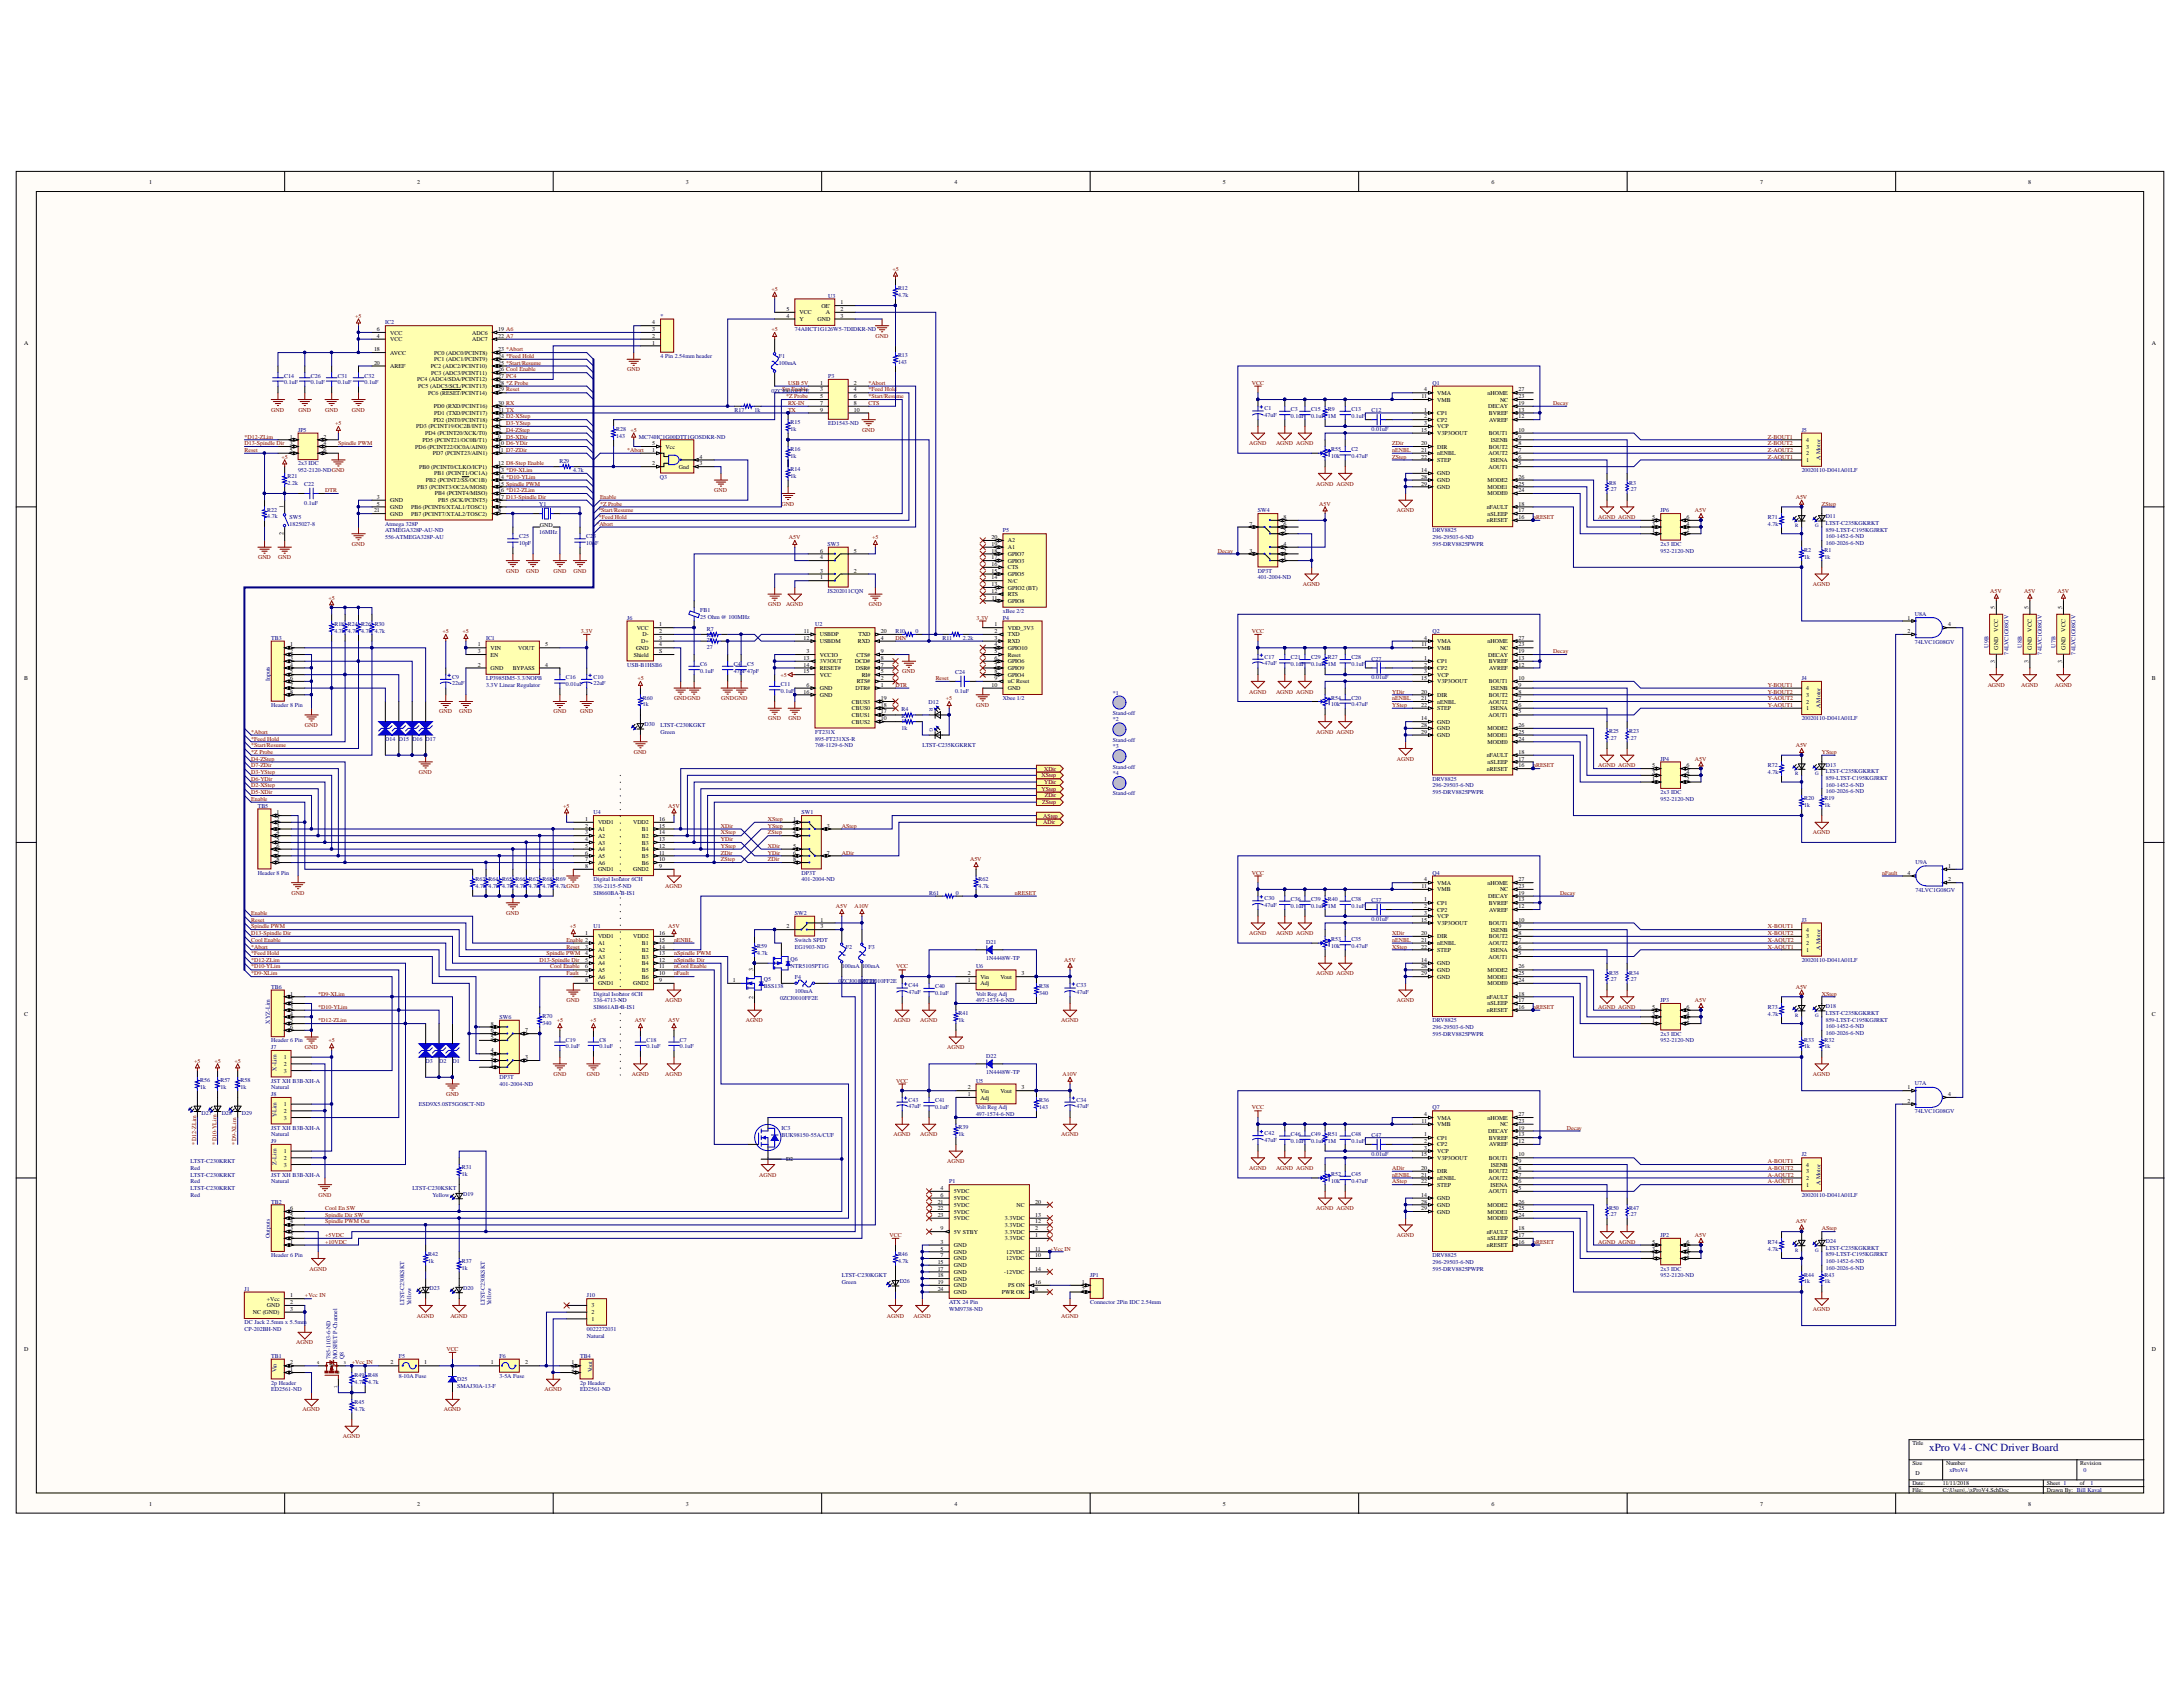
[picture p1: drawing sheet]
<svg xmlns="http://www.w3.org/2000/svg" width="279mm" height="216mm" viewBox="0 0 279 216" stroke-linecap="round" stroke-linejoin="round" font-family="sans-serif">
<defs><g id="words">
<text font-size="1.4" fill="#000080" x="246.9" y="185.7">xPro V4 - CNC Driver Board</text>
<g font-size=".8">
<text x="19.1" y="23.5">1</text>
<text x="53.4" y="23.5">2</text>
<text x="87.8" y="23.5">3</text>
<text x="122.2" y="23.5">4</text>
<text x="156.5" y="23.5">5</text>
<text x="190.9" y="23.5">6</text>
<text x="225.3" y="23.5">7</text>
<text x="259.6" y="23.5">8</text>
<text x="83.5" y="41.5">4</text>
<text x="100.6" y="40.7">4</text>
<text x="100.6" y="39.8">5</text>
<text x="102.3" y="41.1">Y</text>
<text x="102.3" y="40.2">VCC</text>
<text x="104.6" y="41.1">GND</text>
<text x="105.1" y="39.4">OE'</text>
<text x="105.7" y="40.2">A</text>
<text x="107.6" y="38.9">1</text>
<text x="107.6" y="39.8">2</text>
<text x="107.6" y="40.7">3</text>
<text x="3.1" y="44.1">A</text>
<text x="47.9" y="44.9">18</text>
<text x="47.9" y="46.7">20</text>
<text x="48.3" y="42.4">6</text>
<text x="48.3" y="43.2">4</text>
<text x="49.9" y="42.8">VCC</text>
<text x="49.9" y="45.4">AVCC</text>
<text x="49.9" y="47.1">AREF</text>
<text x="49.9" y="43.7">VCC</text>
<text x="55.1" y="47.1">PC2 (ADC2/PCINT10)</text>
<text x="55.2" y="48">PC3 (ADC3/PCINT11)</text>
<text x="55.6" y="45.4">PC0 (ADC0/PCINT8)</text>
<text x="55.6" y="46.2">PC1 (ADC1/PCINT9)</text>
<text x="60.4" y="42.8">ADC6</text>
<text x="60.4" y="43.7">ADC7</text>
<text x="63.8" y="44.9">23 *Abort</text>
<text x="63.8" y="45.8">24 *Feed Hold</text>
<text x="63.8" y="46.7">25 *Start/Resume</text>
<text x="63.8" y="47.5">26 Cool Enable</text>
<text x="63.8" y="42.4">19 A6</text>
<text x="63.8" y="43.2">22 A7</text>
<text x="83.5" y="44.1">1</text>
<text x="83.5" y="43.2">2</text>
<text x="83.5" y="42.4">3</text>
<text x="275.4" y="44.1">A</text>
<text x="53.4" y="48.8">PC4 (ADC4/SDA/PCINT12)</text>
<text x="53.5" y="49.7">PC5 (ADC5/SCL/PCINT13)</text>
<text x="54.8" y="50.6">PC6 (RESET/PCINT14)</text>
<text x="55.5" y="54">PD2 (INT0/PCINT18)</text>
<text x="55.5" y="52.2">PD0 (RXD/PCINT16)</text>
<text x="55.6" y="53.1">PD1 (TXD/PCINT17)</text>
<text x="63.8" y="50.1">29 Reset</text>
<text x="63.8" y="51.8">30 RX</text>
<text x="63.8" y="52.7">31 TX</text>
<text x="63.8" y="53.6">32 D2-XStep</text>
<text x="63.8" y="48.4">27 PC4</text>
<text x="63.8" y="49.2">28 *Z Probe</text>
<text x="105" y="49.2">1</text>
<text x="105" y="50.1">3</text>
<text x="105" y="51">5</text>
<text x="105" y="51.8">7</text>
<text x="105" y="52.7">9</text>
<text x="109.3" y="49.2">2</text>
<text x="109.3" y="50.1">4</text>
<text x="109.3" y="51">6</text>
<text x="109.3" y="51.8">8</text>
<text x="109.3" y="52.7">10</text>
<text x="181.9" y="51">11</text>
<text x="182.3" y="52.7">1</text>
<text x="182.3" y="53.6">2</text>
<text x="182.3" y="50.1">4</text>
<text x="184" y="53.1">CP1</text>
<text x="184" y="54">CP2</text>
<text x="184" y="50.6">VMA</text>
<text x="184" y="51.4">VMB</text>
<text x="190.4" y="50.6">nHOME</text>
<text x="190.5" y="52.2">DECAY</text>
<text x="190.5" y="53.1">BVREF</text>
<text x="190.6" y="54">AVREF</text>
<text x="192" y="51.4">NC</text>
<text x="194.4" y="53.6">12</text>
<text x="194.4" y="52.7">13</text>
<text x="194.4" y="51.8">19</text>
<text x="194.4" y="51">23</text>
<text x="194.4" y="50.1">27</text>
<text x="37.1" y="56.1">1</text>
<text x="37.1" y="57">3</text>
<text x="37.1" y="57.8">5</text>
<text x="41.4" y="56.1">2</text>
<text x="41.4" y="57">4</text>
<text x="41.4" y="57.8">6</text>
<text x="53.2" y="57.4">PD6 (PCINT22/OC0A/AIN0)</text>
<text x="53.3" y="54.8">PD3 (PCINT19/OC2B/INT1)</text>
<text x="53.7" y="60">PB0 (PCINT0/CLKO/ICP1)</text>
<text x="54.1" y="56.6">PD5 (PCINT21/OC0B/T1)</text>
<text x="54.4" y="55.7">PD4 (PCINT20/XCK/T0)</text>
<text x="55.4" y="58.3">PD7 (PCINT23/AIN1)</text>
<text x="63.8" y="55.2">2</text>
<text x="63.8" y="56.1">9</text>
<text x="63.8" y="57">10 D6-YDir</text>
<text x="63.8" y="57.8">11 D7-ZDir</text>
<text x="63.8" y="59.6">12 D8-Step Enable</text>
<text x="63.8" y="54.4">1</text>
<text x="83.5" y="57.8">1</text>
<text x="83.5" y="59.6">2</text>
<text x="83.5" y="57">5</text>
<text x="85.2" y="57.4">Vcc</text>
<text x="86.9" y="60">Gnd</text>
<text x="89.5" y="59.6">3</text>
<text x="89.5" y="58.7">4</text>
<text x="181.9" y="55.2">15</text>
<text x="181.9" y="57">20</text>
<text x="181.9" y="57.8">21</text>
<text x="181.9" y="58.7">22</text>
<text x="182.3" y="54.4">3</text>
<text x="184" y="54.8">VCP</text>
<text x="184" y="55.7">V3P3OOUT</text>
<text x="184" y="57.4">DIR</text>
<text x="184" y="58.3">nENBL</text>
<text x="184" y="59.1">STEP</text>
<text x="190.5" y="60">AOUT1</text>
<text x="190.5" y="58.3">AOUT2</text>
<text x="190.5" y="57.4">BOUT2</text>
<text x="190.5" y="55.7">BOUT1</text>
<text x="190.8" y="59.1">ISENA</text>
<text x="190.8" y="56.6">ISENB</text>
<text x="194.4" y="59.6">5</text>
<text x="194.4" y="58.7">6</text>
<text x="194.4" y="57.8">7</text>
<text x="194.4" y="57">8</text>
<text x="194.4" y="56.1">9</text>
<text x="194.4" y="55.2">10</text>
<text x="231.2" y="59.1">1</text>
<text x="231.2" y="58.3">2</text>
<text x="231.2" y="57.4">3</text>
<text x="231.2" y="56.6">4</text>
<text x="36.3" y="65.1" transform="rotate(-90 36.3 65.1)">1</text>
<text x="47.9" y="65.6">21</text>
<text x="48.3" y="64.7">5</text>
<text x="48.3" y="63.8">3</text>
<text x="49.9" y="65.1">GND</text>
<text x="49.9" y="66">GND</text>
<text x="49.9" y="64.3">GND</text>
<text x="52.6" y="65.1">PB6 (PCINT6/XTAL1/TOSC1)</text>
<text x="52.6" y="66">PB7 (PCINT7/XTAL2/TOSC2)</text>
<text x="53.4" y="62.6">PB3 (PCINT3/OC2A/MOSI)</text>
<text x="54.5" y="61.7">PB2 (PCINT2/SS/OC1B)</text>
<text x="55.6" y="60.8">PB1 (PCINT1/OC1A)</text>
<text x="55.7" y="63.4">PB4 (PCINT4/MISO)</text>
<text x="56.1" y="64.3">PB5 (SCK/PCINT5)</text>
<text x="63.8" y="64.7">7</text>
<text x="63.8" y="65.6">8</text>
<text x="63.8" y="60.4">13 *D9-XLim</text>
<text x="63.8" y="61.3">14 *D10-YLim</text>
<text x="63.8" y="62.1">15 Spindle PWM</text>
<text x="63.8" y="63">16 *D12-ZLim</text>
<text x="63.8" y="63.8">17 D13-Spindle Dir</text>
<text x="181.9" y="60.4">14</text>
<text x="181.9" y="61.3">28</text>
<text x="181.9" y="62.1">29</text>
<text x="184" y="60.8">GND</text>
<text x="184" y="61.7">GND</text>
<text x="184" y="62.6">GND</text>
<text x="190.3" y="65.1">nFAULT</text>
<text x="190.4" y="66">nSLEEP</text>
<text x="190.4" y="63.4">MODE0</text>
<text x="190.4" y="62.6">MODE1</text>
<text x="190.4" y="61.7">MODE2</text>
<text x="194.4" y="65.6">17</text>
<text x="194.4" y="64.7">18</text>
<text x="194.4" y="63">24</text>
<text x="194.4" y="62.1">25</text>
<text x="194.4" y="61.3">26</text>
<text x="36.3" y="68.5" transform="rotate(-90 36.3 68.5)">2</text>
<text x="69.1" y="67.4">GND</text>
<text x="105" y="71.6">4</text>
<text x="105" y="70.7">6</text>
<text x="109.3" y="70.7">5</text>
<text x="126.9" y="69">20</text>
<text x="126.9" y="69.9">19</text>
<text x="126.9" y="70.7">18</text>
<text x="126.9" y="71.6">17</text>
<text x="129" y="69.4">A2</text>
<text x="129" y="70.3">A1</text>
<text x="129" y="71.1">GPIO7</text>
<text x="129" y="72">GPIO3</text>
<text x="159.9" y="70.7">3</text>
<text x="159.9" y="67.3">7</text>
<text x="164.3" y="71.6">1</text>
<text x="164.3" y="70.7">2</text>
<text x="164.3" y="69.9">4</text>
<text x="164.3" y="68.1">5</text>
<text x="164.3" y="67.3">6</text>
<text x="164.3" y="66.4">8</text>
<text x="190.3" y="66.8">nRESET</text>
<text x="194.4" y="66.4">16</text>
<text x="211.5" y="68.1">1</text>
<text x="211.5" y="67.3">3</text>
<text x="211.5" y="66.4">5</text>
<text x="215.8" y="68.1">2</text>
<text x="215.8" y="67.3">4</text>
<text x="215.8" y="66.4">6</text>
<text x="105" y="74.1">1</text>
<text x="105" y="73.3">3</text>
<text x="109.3" y="73.3">2</text>
<text x="126.9" y="72.5">16</text>
<text x="126.9" y="73.3">15</text>
<text x="126.9" y="74.1">14</text>
<text x="126.9" y="75">13</text>
<text x="126.9" y="75.9">12</text>
<text x="126.9" y="76.7">11</text>
<text x="129" y="72.9">CTS</text>
<text x="129" y="73.7">GPIO5</text>
<text x="129" y="74.6">N/C</text>
<text x="129" y="75.5">GPIO2 (BT)</text>
<text x="129" y="76.3">RTS</text>
<text x="129" y="77.1">GPIO8</text>
<text x="255.3" y="77.9" transform="rotate(-90 255.3 77.9)">5</text>
<text x="259.6" y="77.9" transform="rotate(-90 259.6 77.9)">5</text>
<text x="263.9" y="77.9" transform="rotate(-90 263.9 77.9)">5</text>
<text x="37.1" y="82.7">1</text>
<text x="37.1" y="83.6">2</text>
<text x="61.1" y="82.7">1</text>
<text x="61.1" y="83.6">3</text>
<text x="62.8" y="83.1">VIN</text>
<text x="66.3" y="83.1">VOUT</text>
<text x="69.8" y="82.7">5</text>
<text x="81.4" y="83.1">GND</text>
<text x="81.5" y="80.6">VCC</text>
<text x="82.1" y="82.3">D+</text>
<text x="82.2" y="81.5">D-</text>
<text x="84.4" y="83.6">S</text>
<text x="84.4" y="80.1">1</text>
<text x="84.4" y="81">2</text>
<text x="84.4" y="81.9">3</text>
<text x="84.4" y="82.7">4</text>
<text x="102.8" y="81.9">12</text>
<text x="102.9" y="81">11</text>
<text x="103.2" y="83.6">3</text>
<text x="104.9" y="81.5">USBDP</text>
<text x="104.9" y="82.3">USBDM</text>
<text x="109.8" y="82.3">RXD</text>
<text x="109.9" y="81.5">TXD</text>
<text x="112.7" y="81.9">4</text>
<text x="112.7" y="83.6">9</text>
<text x="112.7" y="81">20</text>
<text x="127.3" y="80.1">1</text>
<text x="127.3" y="81">2</text>
<text x="127.3" y="81.9">3</text>
<text x="127.3" y="82.7">4</text>
<text x="127.3" y="83.6">5</text>
<text x="129" y="80.6">VDD_3V3</text>
<text x="129" y="81.5">TXD</text>
<text x="129" y="82.3">RXD</text>
<text x="129" y="83.1">GPIO10</text>
<text x="181.9" y="82.7">11</text>
<text x="182.3" y="81.9">4</text>
<text x="184" y="82.3">VMA</text>
<text x="184" y="83.1">VMB</text>
<text x="190.4" y="82.3">nHOME</text>
<text x="192" y="83.1">NC</text>
<text x="194.4" y="83.6">19</text>
<text x="194.4" y="82.7">23</text>
<text x="194.4" y="81.9">27</text>
<text x="244.1" y="79.3">1</text>
<text x="244.1" y="81">2</text>
<text x="249.3" y="80.1">4</text>
<text x="255.8" y="83.1" transform="rotate(-90 255.8 83.1)">GND</text>
<text x="255.8" y="80.8" transform="rotate(-90 255.8 80.8)">VCC</text>
<text x="260.1" y="83.1" transform="rotate(-90 260.1 83.1)">GND</text>
<text x="260.1" y="80.8" transform="rotate(-90 260.1 80.8)">VCC</text>
<text x="264.4" y="83.1" transform="rotate(-90 264.4 83.1)">GND</text>
<text x="264.4" y="80.8" transform="rotate(-90 264.4 80.8)">VCC</text>
<text x="3.1" y="87">B</text>
<text x="37.1" y="84.5">3</text>
<text x="37.1" y="85.3">4</text>
<text x="37.1" y="86.2">5</text>
<text x="37.1" y="87">6</text>
<text x="37.1" y="87.9">7</text>
<text x="37.1" y="88.8">8</text>
<text x="61.1" y="85.3">2</text>
<text x="62.8" y="85.7">GND</text>
<text x="62.8" y="84">EN</text>
<text x="65.6" y="85.7">BYPASS</text>
<text x="69.8" y="85.3">4</text>
<text x="81.1" y="84">Shield</text>
<text x="102.8" y="84.5">13</text>
<text x="102.8" y="85.3">14</text>
<text x="102.8" y="86.2">15</text>
<text x="102.8" y="88.8">16</text>
<text x="103.2" y="87.9">6</text>
<text x="104.9" y="84">VCCIO</text>
<text x="104.9" y="88.3">GND</text>
<text x="104.9" y="84.9">3V3OUT</text>
<text x="104.9" y="85.7">RESET#</text>
<text x="104.9" y="86.6">VCC</text>
<text x="104.9" y="89.2">GND</text>
<text x="109.4" y="84.9">DCD#</text>
<text x="109.5" y="88.3">DTR#</text>
<text x="109.5" y="85.7">DSR#</text>
<text x="109.6" y="84">CTS#</text>
<text x="109.7" y="87.5">RTS#</text>
<text x="110.3" y="86.6">RI#</text>
<text x="112.7" y="87.9">1</text>
<text x="112.7" y="87">2</text>
<text x="112.7" y="86.2">5</text>
<text x="112.7" y="85.3">7</text>
<text x="112.7" y="84.5">8</text>
<text x="112.7" y="89.6">19</text>
<text x="126.9" y="87.9">10</text>
<text x="127.3" y="84.5">6</text>
<text x="127.3" y="85.3">7</text>
<text x="127.3" y="86.2">8</text>
<text x="127.3" y="87">9</text>
<text x="129" y="84">Reset</text>
<text x="129" y="84.9">GPIO6</text>
<text x="129" y="85.7">GPIO9</text>
<text x="129" y="86.6">GPIO4</text>
<text x="129" y="87.5">uC Reset</text>
<text x="129" y="88.3">GND</text>
<text x="181.9" y="87">15</text>
<text x="181.9" y="88.8">20</text>
<text x="181.9" y="89.6">21</text>
<text x="182.3" y="84.5">1</text>
<text x="182.3" y="85.3">2</text>
<text x="182.3" y="86.2">3</text>
<text x="184" y="84.9">CP1</text>
<text x="184" y="85.7">CP2</text>
<text x="184" y="86.6">VCP</text>
<text x="184" y="87.5">V3P3OOUT</text>
<text x="184" y="89.2">DIR</text>
<text x="190.5" y="84">DECAY</text>
<text x="190.5" y="89.2">BOUT2</text>
<text x="190.5" y="87.5">BOUT1</text>
<text x="190.5" y="84.9">BVREF</text>
<text x="190.6" y="85.7">AVREF</text>
<text x="190.8" y="88.3">ISENB</text>
<text x="194.4" y="89.6">7</text>
<text x="194.4" y="88.8">8</text>
<text x="194.4" y="87.9">9</text>
<text x="194.4" y="87">10</text>
<text x="194.4" y="85.3">12</text>
<text x="194.4" y="84.5">13</text>
<text x="231.2" y="89.2">3</text>
<text x="231.2" y="88.3">4</text>
<text x="255.3" y="84.8" transform="rotate(-90 255.3 84.8)">3</text>
<text x="259.6" y="84.8" transform="rotate(-90 259.6 84.8)">3</text>
<text x="263.9" y="84.8" transform="rotate(-90 263.9 84.8)">3</text>
<text x="275.4" y="87">B</text>
<text x="109" y="92.6">CBUS2</text>
<text x="109" y="91.8">CBUS1</text>
<text x="109" y="90.9">CBUS0</text>
<text x="109" y="90">CBUS3</text>
<text x="112.7" y="92.2">10</text>
<text x="112.7" y="91.3">17</text>
<text x="112.7" y="90.5">18</text>
<text x="181.9" y="92.2">14</text>
<text x="181.9" y="90.5">22</text>
<text x="181.9" y="93">28</text>
<text x="181.9" y="93.9">29</text>
<text x="184" y="92.6">GND</text>
<text x="184" y="90">nENBL</text>
<text x="184" y="90.9">STEP</text>
<text x="184" y="93.5">GND</text>
<text x="184" y="94.4">GND</text>
<text x="190.4" y="95.2">MODE0</text>
<text x="190.4" y="94.4">MODE1</text>
<text x="190.4" y="93.5">MODE2</text>
<text x="190.5" y="91.8">AOUT1</text>
<text x="190.5" y="90">AOUT2</text>
<text x="190.8" y="90.9">ISENA</text>
<text x="194.4" y="91.3">5</text>
<text x="194.4" y="90.5">6</text>
<text x="194.4" y="94.8">24</text>
<text x="194.4" y="93.9">25</text>
<text x="194.4" y="93">26</text>
<text x="231.2" y="90.9">1</text>
<text x="231.2" y="90">2</text>
<text x="190.3" y="98.6">nRESET</text>
<text x="190.3" y="96.9">nFAULT</text>
<text x="190.4" y="97.8">nSLEEP</text>
<text x="194.4" y="98.2">16</text>
<text x="194.4" y="97.4">17</text>
<text x="194.4" y="96.5">18</text>
<text x="211.5" y="99.9">1</text>
<text x="211.5" y="99">3</text>
<text x="211.5" y="98.2">5</text>
<text x="215.8" y="99.9">2</text>
<text x="215.8" y="99">4</text>
<text x="215.8" y="98.2">6</text>
<text x="35.4" y="104.2">1</text>
<text x="35.4" y="105.1">2</text>
<text x="35.4" y="105.9">3</text>
<text x="35.4" y="106.8">4</text>
<text x="35.4" y="107.6">5</text>
<text x="74.9" y="105.1">1</text>
<text x="74.9" y="105.9">2</text>
<text x="74.9" y="106.8">3</text>
<text x="74.9" y="107.6">4</text>
<text x="76.5" y="105.5">VDD1</text>
<text x="76.5" y="106.4">A1</text>
<text x="76.5" y="107.2">A2</text>
<text x="81" y="105.5">VDD2</text>
<text x="82.2" y="107.2">B2</text>
<text x="82.2" y="106.4">B1</text>
<text x="84.4" y="107.6">13</text>
<text x="84.4" y="106.8">14</text>
<text x="84.4" y="105.9">15</text>
<text x="84.4" y="105.1">16</text>
<text x="101.5" y="105.1">1</text>
<text x="101.5" y="105.9">2</text>
<text x="101.5" y="106.8">4</text>
<text x="105.8" y="105.9">3</text>
<text x="35.4" y="108.5">6</text>
<text x="35.4" y="109.4">7</text>
<text x="35.4" y="110.2">8</text>
<text x="74.9" y="108.5">5</text>
<text x="74.9" y="109.4">6</text>
<text x="74.9" y="110.2">7</text>
<text x="74.9" y="111.1">8</text>
<text x="76.5" y="108.1">A3</text>
<text x="76.5" y="108.9">A4</text>
<text x="76.5" y="109.8">A5</text>
<text x="76.5" y="110.7">A6</text>
<text x="76.5" y="111.5">GND1</text>
<text x="81" y="111.5">GND2</text>
<text x="82.2" y="110.7">B6</text>
<text x="82.2" y="109.8">B5</text>
<text x="82.2" y="108.9">B4</text>
<text x="82.2" y="108.1">B3</text>
<text x="84.4" y="111.1">9</text>
<text x="84.4" y="110.2">10</text>
<text x="84.4" y="109.4">11</text>
<text x="84.4" y="108.5">12</text>
<text x="101.5" y="108.5">5</text>
<text x="101.5" y="109.4">6</text>
<text x="101.5" y="110.2">8</text>
<text x="105.8" y="109.4">7</text>
<text x="181.9" y="113.7">11</text>
<text x="182.3" y="112.8">4</text>
<text x="184" y="113.2">VMA</text>
<text x="190.4" y="113.2">nHOME</text>
<text x="194.4" y="113.7">23</text>
<text x="194.4" y="112.8">27</text>
<text x="244.1" y="111.9">4</text>
<text x="249.3" y="111.1">1</text>
<text x="249.3" y="112.8">2</text>
<text x="74.9" y="119.7">1</text>
<text x="84.4" y="119.7">16</text>
<text x="100.6" y="118.8">2</text>
<text x="105" y="117.9">1</text>
<text x="105" y="118.8">3</text>
<text x="181.9" y="117.9">15</text>
<text x="181.9" y="119.7">20</text>
<text x="182.3" y="115.4">1</text>
<text x="182.3" y="116.2">2</text>
<text x="182.3" y="117.1">3</text>
<text x="184" y="115.8">CP1</text>
<text x="184" y="116.7">CP2</text>
<text x="184" y="117.5">VCP</text>
<text x="184" y="114.1">VMB</text>
<text x="184" y="118.4">V3P3OOUT</text>
<text x="190.5" y="114.9">DECAY</text>
<text x="190.5" y="118.4">BOUT1</text>
<text x="190.5" y="115.8">BVREF</text>
<text x="190.6" y="116.7">AVREF</text>
<text x="190.8" y="119.2">ISENB</text>
<text x="192" y="114.1">NC</text>
<text x="194.4" y="119.7">8</text>
<text x="194.4" y="118.8">9</text>
<text x="194.4" y="117.9">10</text>
<text x="194.4" y="116.2">12</text>
<text x="194.4" y="115.4">13</text>
<text x="194.4" y="114.5">19</text>
<text x="231.2" y="119.2">4</text>
<text x="74.9" y="121.4">3</text>
<text x="74.9" y="122.3">4</text>
<text x="74.9" y="123.1">5</text>
<text x="74.9" y="123.9">6</text>
<text x="74.9" y="124.8">7</text>
<text x="74.9" y="125.7">8</text>
<text x="76.5" y="120.1">VDD1</text>
<text x="76.5" y="120.9">A1</text>
<text x="76.5" y="121.8">A2</text>
<text x="76.5" y="122.7">A3</text>
<text x="76.5" y="123.5">A4</text>
<text x="76.5" y="124.4">A5</text>
<text x="76.5" y="125.3">A6</text>
<text x="81" y="120.1">VDD2</text>
<text x="82.2" y="125.3">B6</text>
<text x="82.2" y="124.4">B5</text>
<text x="82.2" y="123.5">B4</text>
<text x="82.2" y="122.7">B3</text>
<text x="82.2" y="121.8">B2</text>
<text x="82.2" y="120.9">B1</text>
<text x="84.4" y="125.7">9</text>
<text x="84.4" y="124.8">10</text>
<text x="84.4" y="123.9">11</text>
<text x="84.4" y="123.1">12</text>
<text x="84.4" y="122.3">13</text>
<text x="84.4" y="121.4">14</text>
<text x="84.4" y="120.5">15</text>
<text x="93.8" y="125.7">1</text>
<text x="96.4" y="124.3" transform="rotate(-90 96.4 124.3)">3</text>
<text x="123.9" y="124.8">2</text>
<text x="123.9" y="125.7">1</text>
<text x="125.5" y="125.3">Vin</text>
<text x="128" y="125.3">Vout</text>
<text x="130.8" y="124.8">3</text>
<text x="181.9" y="123.1">14</text>
<text x="181.9" y="120.5">21</text>
<text x="181.9" y="121.4">22</text>
<text x="181.9" y="123.9">28</text>
<text x="181.9" y="124.8">29</text>
<text x="184" y="123.5">GND</text>
<text x="184" y="120.1">DIR</text>
<text x="184" y="120.9">nENBL</text>
<text x="184" y="121.8">STEP</text>
<text x="184" y="124.4">GND</text>
<text x="184" y="125.3">GND</text>
<text x="190.4" y="125.3">MODE1</text>
<text x="190.4" y="124.4">MODE2</text>
<text x="190.5" y="122.7">AOUT1</text>
<text x="190.5" y="120.9">AOUT2</text>
<text x="190.5" y="120.1">BOUT2</text>
<text x="190.8" y="121.8">ISENA</text>
<text x="194.4" y="122.3">5</text>
<text x="194.4" y="121.4">6</text>
<text x="194.4" y="120.5">7</text>
<text x="194.4" y="125.7">24</text>
<text x="194.4" y="124.8">25</text>
<text x="194.4" y="123.9">26</text>
<text x="231.2" y="121.8">1</text>
<text x="231.2" y="120.9">2</text>
<text x="231.2" y="120.1">3</text>
<text x="3.1" y="130">C</text>
<text x="37.1" y="127.4">1</text>
<text x="37.1" y="128.3">2</text>
<text x="37.1" y="129.1">3</text>
<text x="37.1" y="130">4</text>
<text x="37.1" y="130.8">5</text>
<text x="37.1" y="131.7">6</text>
<text x="62.8" y="131.3">8</text>
<text x="76.5" y="126.1">GND1</text>
<text x="81" y="126.1">GND2</text>
<text x="96.4" y="127.8" transform="rotate(-90 96.4 127.8)">2</text>
<text x="125.5" y="126.1">Adj</text>
<text x="190.3" y="129.6">nRESET</text>
<text x="190.3" y="127.8">nFAULT</text>
<text x="190.4" y="128.7">nSLEEP</text>
<text x="190.4" y="126.1">MODE0</text>
<text x="194.4" y="129.1">16</text>
<text x="194.4" y="128.3">17</text>
<text x="194.4" y="127.4">18</text>
<text x="211.5" y="130.8">1</text>
<text x="211.5" y="130">3</text>
<text x="211.5" y="129.1">5</text>
<text x="215.8" y="130.8">2</text>
<text x="215.8" y="130">4</text>
<text x="215.8" y="129.1">6</text>
<text x="275.4" y="130">C</text>
<text x="36.3" y="135.6">1</text>
<text x="36.3" y="136.4">2</text>
<text x="36.3" y="137.3">3</text>
<text x="62.8" y="136.4">1</text>
<text x="62.8" y="135.6">2</text>
<text x="62.8" y="134.7">4</text>
<text x="62.8" y="133">5</text>
<text x="62.8" y="132.1">6</text>
<text x="67.2" y="135.6">3</text>
<text x="67.2" y="132.1">7</text>
<text x="36.3" y="141.6">1</text>
<text x="36.3" y="142.4">2</text>
<text x="36.3" y="143.3">3</text>
<text x="123.9" y="139.4">2</text>
<text x="123.9" y="140.3">1</text>
<text x="125.5" y="139.8">Vin</text>
<text x="125.5" y="140.7">Adj</text>
<text x="128" y="139.8">Vout</text>
<text x="130.8" y="139.4">3</text>
<text x="181.9" y="143.7">11</text>
<text x="182.3" y="142.8">4</text>
<text x="184" y="143.3">VMA</text>
<text x="190.4" y="143.3">nHOME</text>
<text x="194.4" y="143.7">23</text>
<text x="194.4" y="142.8">27</text>
<text x="244.1" y="139.4">1</text>
<text x="244.1" y="141.1">2</text>
<text x="249.3" y="140.3">4</text>
<text x="36.3" y="147.6">1</text>
<text x="36.3" y="148.4">2</text>
<text x="36.3" y="149.3">3</text>
<text x="100.6" y="148.6">D2</text>
<text x="181.9" y="148">15</text>
<text x="181.9" y="149.7">20</text>
<text x="182.3" y="145.4">1</text>
<text x="182.3" y="146.3">2</text>
<text x="182.3" y="147.1">3</text>
<text x="184" y="145.9">CP1</text>
<text x="184" y="146.7">CP2</text>
<text x="184" y="147.6">VCP</text>
<text x="184" y="144.1">VMB</text>
<text x="184" y="148.4">V3P3OOUT</text>
<text x="190.5" y="145">DECAY</text>
<text x="190.5" y="148.4">BOUT1</text>
<text x="190.5" y="145.9">BVREF</text>
<text x="190.6" y="146.7">AVREF</text>
<text x="190.8" y="149.3">ISENB</text>
<text x="192" y="144.1">NC</text>
<text x="194.4" y="149.7">8</text>
<text x="194.4" y="148.9">9</text>
<text x="194.4" y="148">10</text>
<text x="194.4" y="146.3">12</text>
<text x="194.4" y="145.4">13</text>
<text x="194.4" y="144.6">19</text>
<text x="231.2" y="149.3">4</text>
<text x="37.1" y="155.7">5</text>
<text x="37.1" y="154.9">6</text>
<text x="120" y="154">21</text>
<text x="120" y="154.9">22</text>
<text x="120" y="155.7">23</text>
<text x="120.4" y="152.3">4</text>
<text x="120.4" y="153.2">6</text>
<text x="122.1" y="152.7">5VDC</text>
<text x="122.1" y="153.6">5VDC</text>
<text x="122.1" y="154.5">5VDC</text>
<text x="122.1" y="155.3">5VDC</text>
<text x="130.1" y="154.5">NC</text>
<text x="132.5" y="155.7">13</text>
<text x="132.5" y="154">20</text>
<text x="181.9" y="153.2">14</text>
<text x="181.9" y="150.6">21</text>
<text x="181.9" y="151.5">22</text>
<text x="181.9" y="154">28</text>
<text x="181.9" y="154.9">29</text>
<text x="184" y="153.6">GND</text>
<text x="184" y="150.2">DIR</text>
<text x="184" y="151">nENBL</text>
<text x="184" y="151.9">STEP</text>
<text x="184" y="154.5">GND</text>
<text x="184" y="155.3">GND</text>
<text x="190.4" y="155.3">MODE1</text>
<text x="190.4" y="154.5">MODE2</text>
<text x="190.5" y="152.7">AOUT1</text>
<text x="190.5" y="151">AOUT2</text>
<text x="190.5" y="150.2">BOUT2</text>
<text x="190.8" y="151.9">ISENA</text>
<text x="194.4" y="152.3">5</text>
<text x="194.4" y="151.5">6</text>
<text x="194.4" y="150.6">7</text>
<text x="194.4" y="155.7">24</text>
<text x="194.4" y="154.9">25</text>
<text x="194.4" y="154">26</text>
<text x="231.2" y="151.9">1</text>
<text x="231.2" y="151">2</text>
<text x="231.2" y="150.2">3</text>
<text x="37.1" y="159.2">1</text>
<text x="37.1" y="158.3">2</text>
<text x="37.1" y="157.5">3</text>
<text x="37.1" y="156.6">4</text>
<text x="120" y="161.7">15</text>
<text x="120.4" y="159.2">3</text>
<text x="120.4" y="160">5</text>
<text x="120.4" y="160.9">7</text>
<text x="120.4" y="157.5">9</text>
<text x="122.1" y="159.6">GND</text>
<text x="122.1" y="160.5">GND</text>
<text x="122.1" y="161.3">GND</text>
<text x="122.1" y="157.9">5V STBY</text>
<text x="122.1" y="156.2">5VDC</text>
<text x="128.6" y="158.7">3.3VDC</text>
<text x="128.6" y="157.9">3.3VDC</text>
<text x="128.6" y="157">3.3VDC</text>
<text x="128.6" y="156.2">3.3VDC</text>
<text x="128.8" y="161.3">12VDC</text>
<text x="128.8" y="160.5">12VDC</text>
<text x="132.5" y="158.3">1</text>
<text x="132.5" y="157.5">2</text>
<text x="132.5" y="160.9">10</text>
<text x="132.5" y="160">11</text>
<text x="132.5" y="156.6">12</text>
<text x="190.3" y="159.6">nRESET</text>
<text x="190.3" y="157.9">nFAULT</text>
<text x="190.4" y="158.7">nSLEEP</text>
<text x="190.4" y="156.2">MODE0</text>
<text x="194.4" y="159.2">16</text>
<text x="194.4" y="158.3">17</text>
<text x="194.4" y="157.5">18</text>
<text x="211.5" y="160.9">1</text>
<text x="211.5" y="160">3</text>
<text x="211.5" y="159.2">5</text>
<text x="215.8" y="160.9">2</text>
<text x="215.8" y="160">4</text>
<text x="215.8" y="159.2">6</text>
<text x="34.2" y="166.5">+Vcc</text>
<text x="34.2" y="167.3">GND</text>
<text x="37.1" y="166">1</text>
<text x="37.1" y="166.9">2</text>
<text x="37.1" y="167.8">3</text>
<text x="75.7" y="167.3">3</text>
<text x="120" y="162.6">17</text>
<text x="120" y="163.5">18</text>
<text x="120" y="164.3">19</text>
<text x="120" y="165.2">24</text>
<text x="122.1" y="162.2">GND</text>
<text x="122.1" y="163">GND</text>
<text x="122.1" y="163.9">GND</text>
<text x="122.1" y="164.7">GND</text>
<text x="122.1" y="165.6">GND</text>
<text x="128.2" y="165.6">PWR OK</text>
<text x="128.5" y="163">-12VDC</text>
<text x="129" y="164.7">PS ON</text>
<text x="132.5" y="165.2">8</text>
<text x="132.5" y="162.6">14</text>
<text x="132.5" y="164.3">16</text>
<text x="138.4" y="164.3">1</text>
<text x="138.4" y="165.2">2</text>
<text x="3.1" y="172.9">D</text>
<text x="32.3" y="168.2">NC (GND)</text>
<text x="75.7" y="169">1</text>
<text x="75.7" y="168.2">2</text>
<text x="275.4" y="172.9">D</text>
<text x="37.1" y="175.5">1</text>
<text x="37.1" y="174.6">2</text>
<text x="50" y="174.6">2</text>
<text x="54.3" y="174.6">1</text>
<text x="62.8" y="174.6">1</text>
<text x="67.2" y="174.6">2</text>
<text x="73.2" y="174.6">1</text>
<text x="73.2" y="175.5">2</text>
<text x="244.8" y="184.9">Title</text>
<text x="244.8" y="187.5">Size</text>
<text x="244.8" y="190.1">Date:</text>
<text x="244.8" y="190.9">File:</text>
<text x="245.2" y="188.8">D</text>
<text x="248.7" y="190.1">11/11/2018</text>
<text x="248.7" y="190.9">C:\Users\..\xProV4.SchDoc</text>
<text x="249.1" y="187.5">Number</text>
<text x="262" y="190.1">Sheet 1</text>
<text x="262" y="190.9">Drawn By: Bill Kaval</text>
<text x="266.2" y="190.1">of</text>
<text x="266.2" y="187.5">Revision</text>
<text x="19.1" y="192.7">1</text>
<text x="53.4" y="192.7">2</text>
<text x="87.8" y="192.7">3</text>
<text x="122.2" y="192.7">4</text>
<text x="156.5" y="192.7">5</text>
<text x="190.9" y="192.7">6</text>
<text x="225.3" y="192.7">7</text>
<text x="259.6" y="192.7">8</text>
</g>
<g font-size=".8" fill="#800000">
<text x="114.2" y="34.7">+5</text>
<text x="45.5" y="40.7">+5</text>
<text x="98.7" y="37.2">+5</text>
<text x="80.3" y="47.5">GND</text>
<text x="98.7" y="42.4">+5</text>
<text x="112.1" y="43.2">GND</text>
<text x="34.7" y="52.7">GND</text>
<text x="38.2" y="52.7">GND</text>
<text x="41.6" y="52.7">GND</text>
<text x="45" y="52.7">GND</text>
<text x="100.1" y="50.1">Stp Enable</text>
<text x="100.6" y="51">*Z Probe</text>
<text x="100.9" y="51.8">RX-IN</text>
<text x="100.9" y="52.7">TX</text>
<text x="100.9" y="49.2">USB 5V</text>
<text x="111.2" y="49.2">*Abort</text>
<text x="111.2" y="50.1">*Feed Hold</text>
<text x="111.2" y="51">*Start/Resume</text>
<text x="111.2" y="51.8">CTS</text>
<text x="160.2" y="49.2">VCC</text>
<text x="198.8" y="51.8">Decay</text>
<text x="31.3" y="56.1">*D12-ZLim</text>
<text x="31.3" y="57">D13-Spindle Dir</text>
<text x="31.3" y="57.8">Reset</text>
<text x="36" y="58.7">+5</text>
<text x="42.9" y="54.4">+5</text>
<text x="43.3" y="57">Spindle PWM</text>
<text x="64.8" y="54.4">D3-YStep</text>
<text x="64.8" y="55.2">D4-ZStep</text>
<text x="64.8" y="56.1">D5-XDir</text>
<text x="80.3" y="57.8">*Abort</text>
<text x="80.7" y="55.2">+5</text>
<text x="110.3" y="55.2">GND</text>
<text x="159.9" y="57">AGND</text>
<text x="163.3" y="57">AGND AGND</text>
<text x="178.2" y="57">ZDir</text>
<text x="178.2" y="58.7">ZStep</text>
<text x="178.2" y="57.8">nENBL</text>
<text x="226.3" y="56.1">Z-BOUT1</text>
<text x="226.3" y="57">Z-BOUT2</text>
<text x="226.3" y="57.8">Z-AOUT2</text>
<text x="226.3" y="58.7">Z-AOUT1</text>
<text x="41.6" y="63">DTR</text>
<text x="76.6" y="65.6">*Start/Resume</text>
<text x="76.8" y="63.8">Enable</text>
<text x="76.8" y="64.7">*Z Probe</text>
<text x="91.4" y="63">GND</text>
<text x="100" y="64.7">GND</text>
<text x="168.5" y="62.1">AGND AGND</text>
<text x="168.9" y="64.7">A5V</text>
<text x="178.8" y="65.6">AGND</text>
<text x="216.9" y="65.6">A5V</text>
<text x="229.8" y="63.8">A5V</text>
<text x="233.2" y="64.7">ZStep</text>
<text x="33" y="71.6">GND</text>
<text x="35.6" y="71.6">GND</text>
<text x="45" y="69.9">GND</text>
<text x="76.3" y="67.3">*Abort</text>
<text x="76.6" y="66.4">*Feed Hold</text>
<text x="101" y="69">A5V</text>
<text x="111.6" y="69">+5</text>
<text x="155.9" y="70.7">Decay</text>
<text x="196.2" y="66.4">nRESET</text>
<text x="204.5" y="66.4">AGND AGND</text>
<text x="42" y="76.7">+5</text>
<text x="64.8" y="73.3">GND</text>
<text x="67.4" y="73.3">GND</text>
<text x="70.8" y="73.3">GND</text>
<text x="73.4" y="73.3">GND</text>
<text x="98.3" y="77.6">GND</text>
<text x="100.6" y="77.6">AGND</text>
<text x="111.2" y="77.6">GND</text>
<text x="166.7" y="75">AGND</text>
<text x="232" y="75">AGND</text>
<text x="254.7" y="75.9">A5V</text>
<text x="259.1" y="75.9">A5V</text>
<text x="263.3" y="75.9">A5V</text>
<text x="56.6" y="81">+5</text>
<text x="59.2" y="81">+5</text>
<text x="74.3" y="81">3.3V</text>
<text x="114.6" y="81.9">DIN</text>
<text x="125" y="79.3">3.3V</text>
<text x="160.2" y="81">VCC</text>
<text x="198.8" y="83.6">Decay</text>
<text x="81.6" y="87">+5</text>
<text x="86.3" y="89.6">GNDGND</text>
<text x="92.3" y="89.6">GNDGND</text>
<text x="99.9" y="86.6">+5</text>
<text x="114.6" y="87.9">DTR</text>
<text x="115.5" y="86.2">GND</text>
<text x="119.8" y="87">Reset</text>
<text x="121.1" y="89.6">+5</text>
<text x="159.9" y="88.8">AGND</text>
<text x="163.3" y="88.8">AGND AGND</text>
<text x="178.2" y="88.8">YDir</text>
<text x="178.2" y="89.6">nENBL</text>
<text x="226.3" y="87.9">Y-BOUT1</text>
<text x="226.3" y="88.8">Y-BOUT2</text>
<text x="226.3" y="89.6">Y-AOUT2</text>
<text x="254.4" y="87.9">AGND</text>
<text x="258.7" y="87.9">AGND</text>
<text x="263" y="87.9">AGND</text>
<text x="32.1" y="93.9">*Abort</text>
<text x="32.1" y="94.8">*Feed Hold</text>
<text x="32.1" y="95.6">*Start/Resume</text>
<text x="39" y="93">GND</text>
<text x="56.2" y="91.3">GND</text>
<text x="58.8" y="91.3">GND</text>
<text x="70.8" y="91.3">GND</text>
<text x="74.3" y="91.3">GND</text>
<text x="98.3" y="92.2">GND</text>
<text x="100.9" y="92.2">GND</text>
<text x="125" y="90.5">GND</text>
<text x="168.5" y="93.9">AGND AGND</text>
<text x="178.2" y="90.5">YStep</text>
<text x="226.3" y="90.5">Y-AOUT1</text>
<text x="229.8" y="95.6">A5V</text>
<text x="32.1" y="100.8">D2-XStep</text>
<text x="32.1" y="99.9">D6-YDir</text>
<text x="32.1" y="99">D3-YStep</text>
<text x="32.1" y="98.2">D7-ZDir</text>
<text x="32.1" y="97.4">D4-ZStep</text>
<text x="32.1" y="96.5">*Z Probe</text>
<text x="32.1" y="101.6">D5-XDir</text>
<text x="53.6" y="99">GND</text>
<text x="81.1" y="96.5">GND</text>
<text x="133.3" y="101.2">YStep</text>
<text x="133.3" y="99.5">XStep</text>
<text x="133.6" y="100.4">YDir</text>
<text x="133.6" y="98.6">XDir</text>
<text x="178.8" y="97.4">AGND</text>
<text x="196.2" y="98.2">nRESET</text>
<text x="204.5" y="98.2">AGND AGND</text>
<text x="216.9" y="97.4">A5V</text>
<text x="233.2" y="96.5">YStep</text>
<text x="32.1" y="102.5">Enable</text>
<text x="72.1" y="103.4">+5</text>
<text x="85.5" y="103.4">A5V</text>
<text x="92.3" y="105.9">XDir</text>
<text x="92.3" y="106.8">XStep</text>
<text x="92.3" y="107.6">YDir</text>
<text x="98.3" y="105.1">XStep</text>
<text x="98.3" y="105.9">YStep</text>
<text x="98.3" y="106.8">ZStep</text>
<text x="107.7" y="105.9">AStep</text>
<text x="133.4" y="102.9">ZStep</text>
<text x="133.5" y="105.5">ADir</text>
<text x="133.5" y="104.6">AStep</text>
<text x="133.7" y="102">ZDir</text>
<text x="232" y="106.8">AGND</text>
<text x="85.1" y="113.7">AGND</text>
<text x="92.3" y="108.5">YStep</text>
<text x="92.3" y="109.4">ZDir</text>
<text x="92.3" y="110.2">ZStep</text>
<text x="98.3" y="108.5">XDir</text>
<text x="98.3" y="109.4">YDir</text>
<text x="98.3" y="110.2">ZDir</text>
<text x="107.7" y="109.4">ADir</text>
<text x="124.2" y="110.2">A5V</text>
<text x="160.2" y="111.9">VCC</text>
<text x="240.9" y="111.9">nFault</text>
<text x="32.1" y="117.1">Enable</text>
<text x="32.1" y="117.9">Reset</text>
<text x="32.1" y="118.8">Spindle PWM</text>
<text x="32.1" y="119.7">D13-Spindle Dir</text>
<text x="37.3" y="114.5">GND</text>
<text x="64.8" y="117.1">GND</text>
<text x="72.9" y="118.8">+5</text>
<text x="85.5" y="118.8">A5V</text>
<text x="107" y="116.2">A5V</text>
<text x="109.4" y="116.2">A10V</text>
<text x="129.9" y="114.5">nRESET</text>
<text x="159.9" y="119.7">AGND</text>
<text x="163.3" y="119.7">AGND AGND</text>
<text x="178.2" y="119.7">XDir</text>
<text x="199.7" y="114.5">Decay</text>
<text x="226.3" y="118.8">X-BOUT1</text>
<text x="226.3" y="119.7">X-BOUT2</text>
<text x="32.1" y="124.8">*D9-XLim</text>
<text x="32.1" y="123.9">*D10-YLim</text>
<text x="32.1" y="123.1">*D12-ZLim</text>
<text x="32.1" y="120.5">Cool Enable</text>
<text x="32.1" y="121.4">*Abort</text>
<text x="32.1" y="122.3">*Feed Hold</text>
<text x="69.1" y="123.1">D13-Spindle Dir</text>
<text x="69.9" y="122.3">Spindle PWM</text>
<text x="70.4" y="123.9">Cool Enable</text>
<text x="72.5" y="120.5">Enable 2</text>
<text x="72.5" y="121.4">Reset</text>
<text x="72.5" y="124.8">Fault</text>
<text x="86.3" y="123.1">nSpindle Dir</text>
<text x="86.3" y="123.9">nCool Enable</text>
<text x="86.3" y="122.3">nSpindle PWM</text>
<text x="86.3" y="120.5">nENBL</text>
<text x="86.3" y="124.8">nFault</text>
<text x="114.7" y="123.9">VCC</text>
<text x="136.2" y="123.1">A5V</text>
<text x="168.5" y="124.8">AGND AGND</text>
<text x="178.2" y="121.4">XStep</text>
<text x="178.2" y="120.5">nENBL</text>
<text x="226.3" y="120.5">X-AOUT2</text>
<text x="226.3" y="121.4">X-AOUT1</text>
<text x="40.7" y="127.4">*D9-XLim</text>
<text x="40.7" y="129.1">*D10-YLim</text>
<text x="40.7" y="130.8">*D12-ZLim</text>
<text x="71.3" y="130.8">+5</text>
<text x="72.5" y="128.3">GND</text>
<text x="75.5" y="130.8">+5</text>
<text x="81.2" y="130.8">A5V</text>
<text x="85.1" y="128.3">AGND</text>
<text x="85.5" y="130.8">A5V</text>
<text x="95.4" y="130.8">AGND</text>
<text x="114.3" y="130.8">AGND</text>
<text x="117.8" y="130.8">AGND</text>
<text x="135.8" y="130.8">AGND</text>
<text x="178.8" y="128.3">AGND</text>
<text x="196.2" y="129.1">nRESET</text>
<text x="204.5" y="129.1">AGND AGND</text>
<text x="216.9" y="128.3">A5V</text>
<text x="229.8" y="126.5">A5V</text>
<text x="233.2" y="127.4">XStep</text>
<text x="24.9" y="136">+5</text>
<text x="27.4" y="136">+5</text>
<text x="30" y="136">+5</text>
<text x="39" y="134.3">GND</text>
<text x="42" y="133.4">+5</text>
<text x="70.8" y="137.7">GND</text>
<text x="75.1" y="137.7">GND</text>
<text x="80.9" y="137.7">AGND</text>
<text x="85.1" y="137.7">AGND</text>
<text x="121.2" y="134.3">AGND</text>
<text x="136" y="137.7">A10V</text>
<text x="232" y="137.7">AGND</text>
<text x="57.1" y="140.3">GND</text>
<text x="114.7" y="138.6">VCC</text>
<text x="160.2" y="142">VCC</text>
<text x="25.1" y="146.5" transform="rotate(-90 25.1 146.5)">*D12-ZLim</text>
<text x="27.7" y="146.5" transform="rotate(-90 27.7 146.5)">*D10-YLim</text>
<text x="30.2" y="146.5" transform="rotate(-90 30.2 146.5)">*D9-XLim</text>
<text x="114.3" y="145.4">AGND</text>
<text x="117.8" y="145.4">AGND</text>
<text x="121.2" y="148.9">AGND</text>
<text x="135.8" y="145.4">AGND</text>
<text x="159.9" y="149.7">AGND</text>
<text x="163.3" y="149.7">AGND AGND</text>
<text x="178.2" y="149.7">ADir</text>
<text x="200.5" y="144.6">Decay</text>
<text x="226.3" y="148.9">A-BOUT1</text>
<text x="226.3" y="149.7">A-BOUT2</text>
<text x="40.8" y="153.2">GND</text>
<text x="41.6" y="154.9">Cool En SW</text>
<text x="41.6" y="155.7">Spindle Dir SW</text>
<text x="97.2" y="150.6">AGND</text>
<text x="168.5" y="154.9">AGND AGND</text>
<text x="178.2" y="151.5">AStep</text>
<text x="178.2" y="150.6">nENBL</text>
<text x="226.3" y="150.6">A-AOUT2</text>
<text x="226.3" y="151.5">A-AOUT1</text>
<text x="41.6" y="158.3">+5VDC</text>
<text x="41.6" y="159.2">+10VDC</text>
<text x="41.6" y="156.6">Spindle PWM Out</text>
<text x="113.8" y="158.3">VCC</text>
<text x="134.4" y="160">+Vcc IN</text>
<text x="178.8" y="158.3">AGND</text>
<text x="196.2" y="159.2">nRESET</text>
<text x="204.5" y="159.2">AGND AGND</text>
<text x="216.9" y="158.3">A5V</text>
<text x="229.8" y="156.6">A5V</text>
<text x="233.2" y="157.5">AStep</text>
<text x="39" y="166">+Vcc IN</text>
<text x="39.6" y="162.6">AGND</text>
<text x="232" y="167.8">AGND</text>
<text x="37.9" y="172">AGND</text>
<text x="53.4" y="168.6">AGND</text>
<text x="57.1" y="172.9">VCC</text>
<text x="57.6" y="168.6">AGND</text>
<text x="113.5" y="168.6">AGND</text>
<text x="116.9" y="168.6">AGND</text>
<text x="135.8" y="168.6">AGND</text>
<text x="45" y="174.6">+Vcc IN</text>
<text x="69.7" y="178.1">AGND</text>
<text x="38.7" y="180.6">AGND</text>
<text x="43.9" y="184.1">AGND</text>
<text x="56.8" y="180.6">AGND</text>
</g>
<g font-size=".8" fill="#000080">
<text x="49.3" y="41.5">IC2</text>
<text x="84.5" y="40.7">*</text>
<text x="106" y="38.1">U3</text>
<text x="114.9" y="37.2">R12</text>
<text x="114.9" y="38">4.7k</text>
<text x="84.5" y="45.8">4 Pin 2.54mm header</text>
<text x="99.7" y="45.8">F1</text>
<text x="99.7" y="46.7">100mA</text>
<text x="101.7" y="42.4">74AHCT1G126W5-7DIDKR-ND</text>
<text x="114.9" y="45.7">R13</text>
<text x="114.9" y="46.6">143</text>
<text x="36.4" y="48.3">C14</text>
<text x="36.4" y="49.2">0.1uF</text>
<text x="39.8" y="48.3">C26</text>
<text x="39.8" y="49.2">0.1uF</text>
<text x="43.2" y="48.3">C31</text>
<text x="43.2" y="49.2">0.1uF</text>
<text x="46.6" y="48.3">C32</text>
<text x="46.6" y="49.2">0.1uF</text>
<text x="94" y="52.7">R17</text>
<text x="96.6" y="52.7">1k</text>
<text x="98.7" y="50.3">0ZCJ0010FF2E</text>
<text x="106" y="48.4">P3</text>
<text x="161.8" y="52.5">C1</text>
<text x="161.8" y="53.4">47uF</text>
<text x="165.2" y="52.6">C3</text>
<text x="165.2" y="53.5">0.1uF</text>
<text x="167.8" y="52.6">C15</text>
<text x="167.8" y="53.5">0.1uF 1M</text>
<text x="170" y="52.6">R9</text>
<text x="173" y="52.6">C13</text>
<text x="173" y="53.5">0.1uF</text>
<text x="175.5" y="52.8">C12</text>
<text x="183.4" y="49.2">Q1</text>
<text x="38.1" y="55.2">JP5</text>
<text x="38.1" y="59.6">2x3 IDC</text>
<text x="71.6" y="59.2">R29</text>
<text x="78.9" y="55.2">R28</text>
<text x="78.9" y="56.1">143</text>
<text x="81.8" y="56.1">MC74HC1G00DTT1GOSDKR-ND</text>
<text x="101.2" y="54.3">R15</text>
<text x="101.2" y="55.2">1k</text>
<text x="101.2" y="57.7">R16</text>
<text x="101.2" y="58.6">1k</text>
<text x="106" y="54.4">ED1543-ND</text>
<text x="170.4" y="57.7">R55</text>
<text x="170.4" y="58.6">10k</text>
<text x="173" y="57.7">C2</text>
<text x="173" y="58.6">0.47uF</text>
<text x="175.5" y="55.2">0.01uF</text>
<text x="230.6" y="55.2">J5</text>
<text x="233" y="58.8" transform="rotate(-90 233 58.8)">AMotor</text>
<text x="34.2" y="65.5">R22</text>
<text x="36.8" y="61.2">R21</text>
<text x="36.8" y="62.1">2.2k</text>
<text x="38.1" y="60.4">952-2120-NDGND</text>
<text x="38.9" y="62.2">C22</text>
<text x="38.9" y="64.6">0.1uF</text>
<text x="69" y="64.8">Y1</text>
<text x="73.4" y="60.4">4.7k</text>
<text x="84.4" y="61.3">Q3</text>
<text x="101.2" y="60.3">R14</text>
<text x="101.2" y="61.2">1k</text>
<text x="161" y="65.6">SW4</text>
<text x="205.9" y="62.1">R8</text>
<text x="205.9" y="62.9">.27</text>
<text x="208.5" y="62.1">R3</text>
<text x="208.5" y="62.9">.27</text>
<text x="212.5" y="65.6">JP6</text>
<text x="230.6" y="60.4">20020110-D041A01LF</text>
<text x="34.2" y="66.3">4.7k</text>
<text x="37" y="66.4">SW5</text>
<text x="37" y="67.3">1825027-8</text>
<text x="49.3" y="68.1">ATMEGA328P-AU-ND</text>
<text x="49.3" y="69">556-ATMEGA328P-AU</text>
<text x="49.3" y="67.3">Atmega 328P</text>
<text x="66.4" y="68.9">C25</text>
<text x="66.4" y="69.8">10pF</text>
<text x="69" y="68.4">16MHz</text>
<text x="75" y="68.9">C23</text>
<text x="75" y="69.8">10pF</text>
<text x="105.9" y="69.9">SW3</text>
<text x="128.3" y="68.1">P5</text>
<text x="183.4" y="69">296-29503-6-ND</text>
<text x="183.4" y="69.9">595-DRV8825PWPR</text>
<text x="183.4" y="68.1">DRV8825</text>
<text x="212.5" y="70.7">952-2120-ND</text>
<text x="212.5" y="69.9">2x3 IDC</text>
<text x="226.3" y="66.4">R71</text>
<text x="226.3" y="67.3">4.7k</text>
<text x="230.9" y="70.6">R2</text>
<text x="230.9" y="71.5">1k</text>
<text x="233.5" y="70.6">R1</text>
<text x="233.5" y="71.5">1k</text>
<text x="233.7" y="68.1">859-LTST-C195KGJRKT</text>
<text x="233.7" y="68.9">160-1452-6-ND</text>
<text x="233.7" y="69.8">160-2026-6-ND</text>
<text x="233.7" y="66.3">D11</text>
<text x="233.7" y="67.2">LTST-C235KGKRKT</text>
<text x="105.9" y="75.9">JS202011CQN</text>
<text x="161" y="74.1">401-2004-ND</text>
<text x="161" y="73.3">DP3T</text>
<text x="34.7" y="81.9">TB3</text>
<text x="42.8" y="80.1">R18 R24 R26 R30</text>
<text x="42.8" y="81">4.7k 4.7k 4.7k 4.7k</text>
<text x="62.2" y="81.9">IC1</text>
<text x="80.3" y="79.3">J6</text>
<text x="89.6" y="78.4">FB1</text>
<text x="89.6" y="79.2">25 Ohm @ 100MHz</text>
<text x="90.5" y="80.7">R7</text>
<text x="90.5" y="82.2">27</text>
<text x="90.5" y="81.5">R6</text>
<text x="90.5" y="83.1">27</text>
<text x="104.3" y="80.1">U2</text>
<text x="114.6" y="81">R10</text>
<text x="117.2" y="81">0</text>
<text x="120.6" y="81.9">R11</text>
<text x="123.2" y="81.9">2.2k</text>
<text x="128.3" y="79.3">P4</text>
<text x="128.3" y="78.5">xBee 2/2</text>
<text x="183.4" y="81">Q2</text>
<text x="245.1" y="78.8">U8A</text>
<text x="245.1" y="82.4">74LVC1G08GV</text>
<text x="254.5" y="82.9" transform="rotate(-90 254.5 82.9)">U9B</text>
<text x="257.1" y="83.8" transform="rotate(-90 257.1 83.8)">74LVC1G08GV</text>
<text x="258.8" y="82.9" transform="rotate(-90 258.8 82.9)">U8B</text>
<text x="261.3" y="83.8" transform="rotate(-90 261.3 83.8)">74LVC1G08GV</text>
<text x="263.1" y="82.9" transform="rotate(-90 263.1 82.9)">U7B</text>
<text x="265.7" y="83.8" transform="rotate(-90 265.7 83.8)">74LVC1G08GV</text>
<text x="34.5" y="87.2" transform="rotate(-90 34.5 87.2)">Inputs</text>
<text x="57.9" y="86.9">C9</text>
<text x="57.9" y="87.7">22uF</text>
<text x="62.2" y="87">LP3985IM5-3.3/NOPB</text>
<text x="62.2" y="87.9">3.3V Linear Regulator</text>
<text x="72.4" y="87">C16</text>
<text x="72.4" y="87.8">0.01uF</text>
<text x="75.9" y="86.9">C10</text>
<text x="75.9" y="87.7">22uF</text>
<text x="80.3" y="85.3">USB-B1HSB6</text>
<text x="82.3" y="89.5">R60</text>
<text x="89.6" y="85.2">C6</text>
<text x="89.6" y="86.1">0.1uF</text>
<text x="93.9" y="85.2">C4</text>
<text x="93.9" y="86.1">47pF47pF</text>
<text x="95.6" y="85.2">C5</text>
<text x="99.9" y="87.8">C11</text>
<text x="99.9" y="88.7">0.1uF</text>
<text x="122.3" y="86.3">C24</text>
<text x="122.3" y="88.7">0.1uF</text>
<text x="128.3" y="89.6">Xbee 1/2</text>
<text x="142.4" y="88.9">*1</text>
<text x="161.8" y="84.3">C17</text>
<text x="161.8" y="85.1">47uF</text>
<text x="165.2" y="84.4">C21</text>
<text x="165.2" y="85.2">0.1uF</text>
<text x="167.8" y="84.4">C29</text>
<text x="167.8" y="85.2">0.1uF 1M</text>
<text x="170" y="84.4">R27</text>
<text x="170.4" y="89.5">R54</text>
<text x="173" y="84.4">C28</text>
<text x="173" y="85.2">0.1uF</text>
<text x="173" y="89.5">C20</text>
<text x="175.5" y="84.5">C27</text>
<text x="175.5" y="87">0.01uF</text>
<text x="230.6" y="87">J4</text>
<text x="34.7" y="90.5">Header 8 Pin</text>
<text x="49.3" y="94.8">D14 D15</text>
<text x="52.8" y="94.8">D16 D17</text>
<text x="82.3" y="90.4">1k</text>
<text x="82.5" y="93">D30</text>
<text x="84.5" y="93">LTST-C230KGKT</text>
<text x="84.5" y="93.9">Green</text>
<text x="104.3" y="94.8">895-FT231XS-R</text>
<text x="104.3" y="95.6">768-1129-6-ND</text>
<text x="104.3" y="93.9">FT231X</text>
<text x="115.4" y="91">R4</text>
<text x="115.4" y="92.5">1k</text>
<text x="115.4" y="91.9">R5</text>
<text x="115.4" y="93.4">1k</text>
<text x="118.1" y="95.6">LTST-C235KGKRKT</text>
<text x="118.8" y="90.1">D12</text>
<text x="142.4" y="91.5">Stand-off</text>
<text x="142.4" y="92.3">*2</text>
<text x="142.4" y="94.9">Stand-off</text>
<text x="142.4" y="95.8">*3</text>
<text x="170.4" y="90.4">10k</text>
<text x="173" y="90.4">0.47uF</text>
<text x="205.9" y="93.8">R25</text>
<text x="205.9" y="94.7">.27</text>
<text x="208.5" y="93.8">R23</text>
<text x="208.5" y="94.7">.27</text>
<text x="230.6" y="92.2">20020110-D041A01LF</text>
<text x="233" y="90.6" transform="rotate(-90 233 90.6)">A Motor</text>
<text x="142.4" y="99.2">*4</text>
<text x="142.4" y="101.8">Stand-off</text>
<text x="142.4" y="98.4">Stand-off</text>
<text x="183.4" y="100.8">296-29503-6-ND</text>
<text x="183.4" y="101.6">595-DRV8825PWPR</text>
<text x="183.4" y="99.9">DRV8825</text>
<text x="212.5" y="97.4">JP4</text>
<text x="212.5" y="101.6">2x3 IDC</text>
<text x="226.3" y="98.2">R72</text>
<text x="226.3" y="99">4.7k</text>
<text x="233.7" y="99.8">859-LTST-C195KGJRKT</text>
<text x="233.7" y="100.7">160-1452-6-ND</text>
<text x="233.7" y="101.5">160-2026-6-ND</text>
<text x="233.7" y="98.1">D13</text>
<text x="233.7" y="99">LTST-C235KGKRKT</text>
<text x="33" y="103.4">TB5</text>
<text x="75.9" y="104.2">U4</text>
<text x="102.6" y="104.2">SW1</text>
<text x="212.5" y="102.5">952-2120-ND</text>
<text x="230.9" y="102.4">R20</text>
<text x="230.9" y="103.3">1k</text>
<text x="233.5" y="102.4">R19</text>
<text x="233.5" y="103.3">1k</text>
<text x="33" y="111.9">Header 8 Pin</text>
<text x="34.5" y="111.3" transform="rotate(-90 34.5 111.3)">Ext. Steppers</text>
<text x="60.9" y="112.7">R63 R64 R65 R66 R67 R68 R69</text>
<text x="60.9" y="113.6">4.7k 4.7k 4.7k 4.7k 4.7k 4.7k 4.7kGND</text>
<text x="75.9" y="113.7">336-2115-5-ND</text>
<text x="75.9" y="112.8">Digital Isolator 6CH</text>
<text x="102.6" y="112.8">401-2004-ND</text>
<text x="102.6" y="111.9">DP3T</text>
<text x="125.3" y="112.7">R62</text>
<text x="125.3" y="113.6">4.7k</text>
<text x="183.4" y="111.9">Q4</text>
<text x="245.2" y="110.6">U9A</text>
<text x="75.9" y="118.8">U1</text>
<text x="75.9" y="114.5">SI8660BA-B-IS1</text>
<text x="101.7" y="117.1">SW2</text>
<text x="118.9" y="114.5">R61</text>
<text x="122.3" y="114.5">0</text>
<text x="161.8" y="115.2">C30</text>
<text x="161.8" y="116.1">47uF</text>
<text x="165.2" y="115.3">C36</text>
<text x="165.2" y="116.2">0.1uF</text>
<text x="167.8" y="115.3">C39</text>
<text x="167.8" y="116.2">0.1uF 1M</text>
<text x="170" y="115.3">R40</text>
<text x="173" y="115.3">C38</text>
<text x="173" y="116.2">0.1uF</text>
<text x="175.5" y="115.4">C37</text>
<text x="175.5" y="117.9">0.01uF</text>
<text x="230.6" y="117.9">J3</text>
<text x="245.2" y="114.2">74LVC1G08GV</text>
<text x="96.9" y="121.3">R59</text>
<text x="96.9" y="122.2">4.7k</text>
<text x="97.8" y="125.6">Q5</text>
<text x="101.2" y="123">Q6</text>
<text x="101.2" y="123.9">NTR5105PT1G</text>
<text x="101.7" y="125.3">F4</text>
<text x="101.7" y="121.4">EG1903-ND</text>
<text x="101.7" y="120.5">Switch SPDT</text>
<text x="107.3" y="125.8">0ZCJ0010FF2E</text>
<text x="107.7" y="123.9">100mA 100mA</text>
<text x="108.3" y="121.4">F2</text>
<text x="109.9" y="125.8">0ZCJ0010FF2E</text>
<text x="111.2" y="121.4">F3</text>
<text x="124.9" y="123.9">U6</text>
<text x="126.2" y="120.8">D21</text>
<text x="126.2" y="122.8">1N4448W-TP</text>
<text x="170.4" y="120.4">R53</text>
<text x="170.4" y="121.3">10k</text>
<text x="173" y="120.4">C35</text>
<text x="173" y="121.3">0.47uF</text>
<text x="205.9" y="124.7">R35</text>
<text x="205.9" y="125.6">.27</text>
<text x="208.5" y="124.7">R34</text>
<text x="208.5" y="125.6">.27</text>
<text x="230.6" y="123.1">20020110-D041A01LF</text>
<text x="233" y="121.5" transform="rotate(-90 233 121.5)">AMotor</text>
<text x="34.5" y="131" transform="rotate(-90 34.5 131)">XYZ-Lim</text>
<text x="34.7" y="126.5">TB6</text>
<text x="63.9" y="130.4">SW6</text>
<text x="69.4" y="130.3">R70</text>
<text x="69.4" y="131.2">340</text>
<text x="75.9" y="128.3">336-4713-ND</text>
<text x="75.9" y="129.1">SI8661AB-B-IS1</text>
<text x="75.9" y="127.4">Digital Isolator 6CH</text>
<text x="97.8" y="126.4">BSS138</text>
<text x="99.8" y="127.9">0ZCJ0010FF2E</text>
<text x="101.7" y="127.1">100mA</text>
<text x="116.3" y="126.4">C44</text>
<text x="116.3" y="127.2">47uF</text>
<text x="119.7" y="126.4">C40</text>
<text x="119.7" y="127.3">0.1uF</text>
<text x="122.7" y="129.9">R41</text>
<text x="122.7" y="130.7">1k</text>
<text x="124.9" y="128.3">497-1574-6-ND</text>
<text x="124.9" y="127.4">Volt Reg Adj</text>
<text x="133" y="126.4">R38</text>
<text x="133" y="127.3">340</text>
<text x="137.8" y="126.4">C33</text>
<text x="137.8" y="127.2">47uF</text>
<text x="183.4" y="131.7">296-29503-6-ND</text>
<text x="183.4" y="130.8">DRV8825</text>
<text x="212.5" y="128.3">JP3</text>
<text x="226.3" y="129.1">R73</text>
<text x="226.3" y="130">4.7k</text>
<text x="233.7" y="130.7">859-LTST-C195KGJRKT</text>
<text x="233.7" y="131.6">160-1452-6-ND</text>
<text x="233.7" y="129">D18</text>
<text x="233.7" y="129.9">LTST-C235KGKRKT</text>
<text x="34.7" y="134.3">J7</text>
<text x="34.7" y="133.4">Header 6 Pin</text>
<text x="35.4" y="137" transform="rotate(-90 35.4 137)">X-Lim</text>
<text x="54.5" y="136">D3</text>
<text x="56.2" y="136">D2</text>
<text x="57.9" y="136">D1</text>
<text x="72.4" y="133.3">C19</text>
<text x="72.4" y="134.2">0.1uF</text>
<text x="76.7" y="133.3">C8</text>
<text x="76.7" y="134.2">0.1uF</text>
<text x="82.8" y="133.3">C18</text>
<text x="82.8" y="134.2">0.1uF</text>
<text x="87" y="133.3">C7</text>
<text x="87" y="134.2">0.1uF</text>
<text x="126.2" y="135.4">D22</text>
<text x="126.2" y="137.4">1N4448W-TP</text>
<text x="183.4" y="132.6">595-DRV8825PWPR</text>
<text x="212.5" y="133.4">952-2120-ND</text>
<text x="212.5" y="132.6">2x3 IDC</text>
<text x="230.9" y="133.3">R33</text>
<text x="230.9" y="134.2">1k</text>
<text x="233.5" y="133.3">R32</text>
<text x="233.5" y="134.2">1k</text>
<text x="233.7" y="132.5">160-2026-6-ND</text>
<text x="25.6" y="138.5">R56</text>
<text x="25.6" y="139.3">1k</text>
<text x="25.8" y="142.8">D27</text>
<text x="28.2" y="138.5">R57</text>
<text x="28.2" y="139.3">1k</text>
<text x="28.4" y="142.8">D28</text>
<text x="30.8" y="138.5">R58</text>
<text x="30.8" y="139.3">1k</text>
<text x="31" y="142.8">D29</text>
<text x="34.7" y="139.4">Natural</text>
<text x="34.7" y="138.6">JST XH B3B-XH-A</text>
<text x="34.7" y="140.3">J8</text>
<text x="35.4" y="143" transform="rotate(-90 35.4 143)">Y-Lim</text>
<text x="53.6" y="141.6">ESD9X5.0ST5GOSCT-ND</text>
<text x="63.9" y="139">401-2004-ND</text>
<text x="63.9" y="138.1">DP3T</text>
<text x="116.3" y="141">C43</text>
<text x="116.3" y="141.8">47uF</text>
<text x="119.7" y="141.1">C41</text>
<text x="119.7" y="141.9">0.1uF</text>
<text x="124.9" y="142.8">497-1574-6-ND</text>
<text x="124.9" y="138.6">U5</text>
<text x="124.9" y="142">Volt Reg Adj</text>
<text x="133" y="141.1">R36</text>
<text x="133" y="141.9">143</text>
<text x="137.8" y="141">C34</text>
<text x="137.8" y="141.8">47uF</text>
<text x="183.4" y="142">Q7</text>
<text x="245.1" y="138.9">U7A</text>
<text x="245.1" y="142.5">74LVC1G08GV</text>
<text x="24.4" y="148.9">LTST-C230KRKT</text>
<text x="24.4" y="149.7">Red</text>
<text x="34.7" y="145.4">Natural</text>
<text x="34.7" y="144.6">JST XH B3B-XH-A</text>
<text x="34.7" y="146.3">J9</text>
<text x="35.4" y="149.1" transform="rotate(-90 35.4 149.1)">Z-Lim</text>
<text x="59.1" y="149.6">R31</text>
<text x="100" y="144.6">IC3</text>
<text x="100" y="145.5">BUK98150-55A/CUF</text>
<text x="122.7" y="144.5">R39</text>
<text x="122.7" y="145.3">1k</text>
<text x="161.8" y="145.2">C42</text>
<text x="161.8" y="146.1">47uF</text>
<text x="165.2" y="145.3">C46</text>
<text x="165.2" y="146.2">0.1uF</text>
<text x="167.8" y="145.3">C49</text>
<text x="167.8" y="146.2">0.1uF 1M</text>
<text x="170" y="145.3">R51</text>
<text x="173" y="145.3">C48</text>
<text x="173" y="146.2">0.1uF</text>
<text x="175.5" y="145.5">C47</text>
<text x="175.5" y="147.9">0.01uF</text>
<text x="230.6" y="148">J2</text>
<text x="24.4" y="150.6">LTST-C230KRKT</text>
<text x="24.4" y="151.5">Red</text>
<text x="24.4" y="152.3">LTST-C230KRKT</text>
<text x="24.4" y="153.2">Red</text>
<text x="34.7" y="151.5">Natural</text>
<text x="34.7" y="150.6">JST XH B3B-XH-A</text>
<text x="34.7" y="154">TB2</text>
<text x="52.8" y="152.3">LTST-C230KSKT</text>
<text x="55.4" y="153.2">Yellow</text>
<text x="59.1" y="150.5">1k</text>
<text x="59.3" y="153.1">D19</text>
<text x="121.5" y="151.5">P1</text>
<text x="170.4" y="150.5">R52</text>
<text x="170.4" y="151.4">10k</text>
<text x="173" y="150.5">C45</text>
<text x="173" y="151.4">0.47uF</text>
<text x="205.9" y="154.8">R50</text>
<text x="205.9" y="155.6">.27</text>
<text x="208.5" y="154.8">R47</text>
<text x="208.5" y="155.6">.27</text>
<text x="230.6" y="153.2">20020110-D041A01LF</text>
<text x="233" y="151.6" transform="rotate(-90 233 151.6)">A Motor</text>
<text x="34.5" y="158.5" transform="rotate(-90 34.5 158.5)">Outputs</text>
<text x="34.7" y="160.9">Header 6 Pin</text>
<text x="54.8" y="160.8">R42</text>
<text x="54.8" y="161.6">1k</text>
<text x="59.1" y="161.6">R37</text>
<text x="114.9" y="160.8">R46</text>
<text x="114.9" y="161.6">4.7k</text>
<text x="183.4" y="161.7">296-29503-6-ND</text>
<text x="183.4" y="160.9">DRV8825</text>
<text x="212.5" y="158.3">JP2</text>
<text x="226.3" y="159.2">R74</text>
<text x="226.3" y="160">4.7k</text>
<text x="233.7" y="160.8">859-LTST-C195KGJRKT</text>
<text x="233.7" y="161.6">160-1452-6-ND</text>
<text x="233.7" y="159.1">D24</text>
<text x="233.7" y="160">LTST-C235KGKRKT</text>
<text x="31.3" y="165.2">J1</text>
<text x="51.7" y="167.1" transform="rotate(-90 51.7 167.1)">LTST-C230KSKT</text>
<text x="52.6" y="167.1" transform="rotate(-90 52.6 167.1)">Yellow</text>
<text x="55" y="165.1">D23</text>
<text x="59.1" y="162.5">1k</text>
<text x="59.3" y="165.1">D20</text>
<text x="62" y="167.1" transform="rotate(-90 62 167.1)">LTST-C230KSKT</text>
<text x="62.9" y="167.1" transform="rotate(-90 62.9 167.1)">Yellow</text>
<text x="75.1" y="166">J10</text>
<text x="107.7" y="163.5">LTST-C230KGKT</text>
<text x="107.7" y="164.3">Green</text>
<text x="115.1" y="164.2">D26</text>
<text x="121.5" y="167.8">WM9738-ND</text>
<text x="121.5" y="166.9">ATX 24 Pin</text>
<text x="139.5" y="163.5">JP1</text>
<text x="139.5" y="166.9">Connector 2Pin IDC 2.54mm</text>
<text x="183.4" y="162.6">595-DRV8825PWPR</text>
<text x="212.5" y="163.5">952-2120-ND</text>
<text x="212.5" y="162.6">2x3 IDC</text>
<text x="230.9" y="163.4">R44</text>
<text x="230.9" y="164.2">1k</text>
<text x="233.5" y="163.4">R43</text>
<text x="233.5" y="164.2">1k</text>
<text x="233.7" y="162.5">160-2026-6-ND</text>
<text x="31.3" y="170.4">CP-202BH-ND</text>
<text x="31.3" y="169.5">DC Jack 2.5mm x 5.5mm</text>
<text x="34.7" y="173.8">TB1</text>
<text x="42.3" y="174" transform="rotate(-90 42.3 174)">785-1103-6-ND</text>
<text x="43.1" y="174" transform="rotate(-90 43.1 174)">MOSFET P-Channel</text>
<text x="44" y="174" transform="rotate(-90 44 174)">Q8</text>
<text x="51" y="173.8">F5</text>
<text x="63.9" y="173.8">F6</text>
<text x="74.3" y="173.8">TB4</text>
<text x="75.1" y="171.2">Natural</text>
<text x="75.1" y="170.4">0022272031</text>
<text x="34.7" y="178.1">ED2561-ND</text>
<text x="34.7" y="177.2">2p Header</text>
<text x="35.4" y="175.6" transform="rotate(-90 35.4 175.6)">Vin</text>
<text x="45.4" y="176.3">R49 R48</text>
<text x="45.4" y="177.1">4.7k 4.7k</text>
<text x="45.4" y="179.7">R45</text>
<text x="51" y="176.4">8-10A Fuse</text>
<text x="58.5" y="176.8">D25</text>
<text x="58.5" y="177.6">SMAJ30A-13-F</text>
<text x="63.9" y="176.4">3-5A Fuse</text>
<text x="74.3" y="178.1">ED2561-ND</text>
<text x="74.3" y="177.2">2p Header</text>
<text x="75.8" y="175.6" transform="rotate(-90 75.8 175.6)">Vout</text>
<text x="45.4" y="180.5">4.7k</text>
<text x="249.5" y="188.4">xProV4</text>
<text x="266.7" y="188.4">0</text>
<text x="267.6" y="190.1">1</text>
</g>
<g font-size=".6" fill="#000080">
<text x="229.7" y="67.4">R</text>
<text x="232.3" y="67.4">G</text>
<text x="119" y="90.6" transform="rotate(90 119 90.6)">R</text>
<text x="119" y="93.2" transform="rotate(90 119 93.2)">G</text>
<text x="229.7" y="99.2">R</text>
<text x="232.3" y="99.2">G</text>
<text x="229.7" y="130.1">R</text>
<text x="232.3" y="130.1">G</text>
<text x="229.7" y="160.2">R</text>
<text x="232.3" y="160.2">G</text>
</g>
<g font-size=".6">
<text x="40.6" y="174.6">4</text>
<text x="42.2" y="175">DS</text>
<text x="43.1" y="177.6" transform="rotate(-90 43.1 177.6)">1</text>
<text x="43.5" y="175.9" transform="rotate(-90 43.5 175.9)">G</text>
<text x="44" y="174.6">3</text>
</g>
</g></defs>
<g fill="#fffcf8" stroke="#000" stroke-width=".13">
<path d="M2.1 21.9h274.8v171.7h-274.8z"/>
<path d="M4.6 24.5h269.8v166.6h-269.8z"/>
</g>
<g fill="none" stroke="#000" stroke-width=".13">
<path d="M36.4 21.9v2.6M70.8 21.9v2.6M105.2 21.9v2.6M139.5 21.9v2.6M173.9 21.9v2.6M208.3 21.9v2.6M242.6 21.9v2.6M35.6 46.8v.9M35.6 49.4v.9M39 46.8v.9M39 49.4v.9M42.5 46.8v.9"/>
<path d="M42.5 49.4v.9M45.9 46.8v.9M45.9 49.4v.9M2.1 64.9h2.5M38.2 63.2h.8M40.7 63.2h.9M274.4 64.9h2.6M2.1 107.8h2.5M274.4 107.8h2.6M2.1 150.8h2.5M274.4 150.8h2.6M36.4 191.1v2.6"/>
<path d="M70.8 191.1v2.6M105.2 191.1v2.6M139.5 191.1v2.6M173.9 191.1v2.6M208.3 191.1v2.6M242.6 191.1v2.6M244.3 186.8h30.1M244.3 189.4h30.1M244.3 190.3h30.1M248.6 186.8v2.6M261.5 189.4v1.7M265.8 186.8v2.6"/>
<path d="M274.4 184.2h-30.1v6.9"/>
</g>
<g fill="none" stroke="#00f" stroke-width=".13">
<path d="M34.9 48.8h1.4M34.9 48.3h1.4M35.6 47.7v.6M35.6 48.8v.6M38.3 48.8h1.4M38.3 48.3h1.4M39 47.7v.6M39 48.8v.6M41.8 48.8h1.3M41.8 48.3h1.3M42.5 47.7v.6M42.5 48.8v.6"/>
<path d="M45.2 48.8h1.4M45.2 48.3h1.4M45.9 47.7v.6M45.9 48.8v.6M39 63.2h.7M39.7 62.5v1.3M40.1 63.2h.6M40.1 62.5v1.3"/>
</g>
<g fill="none" stroke="#800000" stroke-width=".13">
<path d="M34.7 51.1h1.7M35 51.4h1.2M35.2 51.6h.7M35.5 51.9h.2M35.6 50.3v.8M38.2 51.1h1.7M38.4 51.4h1.2M38.7 51.6h.7M38.9 51.9h.2M39 50.3v.8M41.6 51.1h1.7M41.8 51.4h1.3"/>
<path d="M42.1 51.6h.7M42.4 51.9h.1M42.5 50.3v.8M45 51.1h1.7M45.3 51.4h1.2M45.5 51.6h.7M45.8 51.9h.2M45.9 50.3v.8M45 68.3h1.7M45.3 68.6h1.2M45.5 68.8h.7M45.8 69.1h.2"/>
<path d="M45.9 67.4v.9"/>
</g>
<path d="M49.3 41.7h13.7v24.8h-13.7z" fill="#ffffb0" stroke="#800000" stroke-width=".13"/>
<path d="M63.1 50.3h1.7" fill="none" stroke="#000" stroke-width=".13"/>
<path d="M63.1 50.3l.5-.2v.3z" fill="#fffcf8"/>
<path d="M63.1 50.3l.5-.2v.3z" fill="none" stroke="#000" stroke-width=".13"/>
<path d="M63.7 50.1l.5 .2-.5 .1z" fill="#fffcf8"/>
<path d="M56.6 49.8h2.4M63.1 52h1.7M63.7 50.1l.5 .2-.5 .1z" fill="none" stroke="#000" stroke-width=".13"/>
<path d="M63.1 52l.5-.2v.4z" fill="#fffcf8"/>
<path d="M63.1 52l.5-.2v.4z" fill="none" stroke="#000" stroke-width=".13"/>
<path d="M63.7 51.8l.5 .2-.5 .2z" fill="#fffcf8"/>
<path d="M63.1 52.9h1.7M63.7 51.8l.5 .2-.5 .2z" fill="none" stroke="#000" stroke-width=".13"/>
<path d="M63.1 52.9l.5-.2v.3z" fill="#fffcf8"/>
<path d="M63.1 52.9l.5-.2v.3z" fill="none" stroke="#000" stroke-width=".13"/>
<path d="M63.7 52.7l.5 .2-.5 .1z" fill="#fffcf8"/>
<path d="M63.1 53.7h1.7M63.7 52.7l.5 .2-.5 .1z" fill="none" stroke="#000" stroke-width=".13"/>
<path d="M63.1 53.7l.5-.2v.4z" fill="#fffcf8"/>
<path d="M63.1 53.7l.5-.2v.4z" fill="none" stroke="#000" stroke-width=".13"/>
<path d="M63.7 53.5l.5 .2-.5 .2z" fill="#fffcf8"/>
<path d="M63.1 55.4h1.7M63.7 53.5l.5 .2-.5 .2z" fill="none" stroke="#000" stroke-width=".13"/>
<path d="M63.1 55.4l.5-.1v.3z" fill="#fffcf8"/>
<path d="M63.1 55.4l.5-.1v.3z" fill="none" stroke="#000" stroke-width=".13"/>
<path d="M63.7 55.3l.5 .1-.5 .2z" fill="#fffcf8"/>
<path d="M47.6 42.5h1.7M63.7 55.3l.5 .1-.5 .2zM47.6 64.9h1.7M63.1 64.9h1.7" fill="none" stroke="#000" stroke-width=".13"/>
<path d="M63.1 64.9l.5-.2v.3z" fill="#fffcf8"/>
<path d="M63.1 64.9l.5-.2v.3z" fill="none" stroke="#000" stroke-width=".13"/>
<path d="M63.7 64.7l.5 .2-.5 .1z" fill="#fffcf8"/>
<path d="M63.1 65.7h1.7M63.7 64.7l.5 .2-.5 .1z" fill="none" stroke="#000" stroke-width=".13"/>
<path d="M63.1 65.7l.5-.1v.3z" fill="#fffcf8"/>
<path d="M63.1 65.7l.5-.1v.3z" fill="none" stroke="#000" stroke-width=".13"/>
<path d="M63.7 65.6l.5 .1-.5 .2z" fill="#fffcf8"/>
<path d="M63.1 56.3h1.7M63.7 65.6l.5 .1-.5 .2z" fill="none" stroke="#000" stroke-width=".13"/>
<path d="M63.1 56.3l.5-.2v.4z" fill="#fffcf8"/>
<path d="M63.1 56.3l.5-.2v.4z" fill="none" stroke="#000" stroke-width=".13"/>
<path d="M63.7 56.1l.5 .2-.5 .2z" fill="#fffcf8"/>
<path d="M63.1 57.1h1.7M63.7 56.1l.5 .2-.5 .2z" fill="none" stroke="#000" stroke-width=".13"/>
<path d="M63.1 57.1l.5-.1v.3z" fill="#fffcf8"/>
<path d="M63.1 57.1l.5-.1v.3z" fill="none" stroke="#000" stroke-width=".13"/>
<path d="M63.7 57l.5 .1-.5 .2z" fill="#fffcf8"/>
<path d="M63.1 58h1.7M63.7 57l.5 .1-.5 .2z" fill="none" stroke="#000" stroke-width=".13"/>
<path d="M63.1 58l.5-.2v.4z" fill="#fffcf8"/>
<path d="M63.1 58l.5-.2v.4z" fill="none" stroke="#000" stroke-width=".13"/>
<path d="M63.7 57.8l.5 .2-.5 .2z" fill="#fffcf8"/>
<path d="M63.1 59.7h1.7M63.7 57.8l.5 .2-.5 .2z" fill="none" stroke="#000" stroke-width=".13"/>
<path d="M63.1 59.7l.5-.2v.4z" fill="#fffcf8"/>
<path d="M63.1 59.7l.5-.2v.4z" fill="none" stroke="#000" stroke-width=".13"/>
<path d="M63.7 59.5l.5 .2-.5 .2z" fill="#fffcf8"/>
<path d="M63.7 59.5l.5 .2-.5 .2zM63.1 60.6h1.7" fill="none" stroke="#000" stroke-width=".13"/>
<path d="M63.1 60.6l.5-.2v.4z" fill="#fffcf8"/>
<path d="M63.1 60.6l.5-.2v.4z" fill="none" stroke="#000" stroke-width=".13"/>
<path d="M63.7 60.4l.5 .2-.5 .2z" fill="#fffcf8"/>
<path d="M63.1 61.4h1.7M63.7 60.4l.5 .2-.5 .2z" fill="none" stroke="#000" stroke-width=".13"/>
<path d="M63.1 61.4l.5-.1v.3z" fill="#fffcf8"/>
<path d="M63.1 61.4l.5-.1v.3z" fill="none" stroke="#000" stroke-width=".13"/>
<path d="M63.7 61.3l.5 .1-.5 .2z" fill="#fffcf8"/>
<path d="M59.2 61h.8M63.1 62.3h1.7M63.7 61.3l.5 .1-.5 .2z" fill="none" stroke="#000" stroke-width=".13"/>
<path d="M63.1 62.3l.5-.2v.4z" fill="#fffcf8"/>
<path d="M63.1 62.3l.5-.2v.4z" fill="none" stroke="#000" stroke-width=".13"/>
<path d="M63.7 62.1l.5 .2-.5 .2z" fill="#fffcf8"/>
<path d="M63.1 63.2h1.7M63.7 62.1l.5 .2-.5 .2z" fill="none" stroke="#000" stroke-width=".13"/>
<path d="M63.1 63.2l.5-.2v.3z" fill="#fffcf8"/>
<path d="M63.1 63.2l.5-.2v.3z" fill="none" stroke="#000" stroke-width=".13"/>
<path d="M63.7 63l.5 .2-.5 .1z" fill="#fffcf8"/>
<path d="M63.1 64h1.7M63.7 63l.5 .2-.5 .1z" fill="none" stroke="#000" stroke-width=".13"/>
<path d="M63.1 64l.5-.2v.4z" fill="#fffcf8"/>
<path d="M63.1 64l.5-.2v.4z" fill="none" stroke="#000" stroke-width=".13"/>
<path d="M63.7 63.8l.5 .2-.5 .2z" fill="#fffcf8"/>
<path d="M47.6 45.1h1.7M47.6 46.8h1.7M63.1 45.1h1.7M47.6 65.7h1.7M63.7 63.8l.5 .2-.5 .2z" fill="none" stroke="#000" stroke-width=".13"/>
<path d="M63.1 45.1l.5-.2v.4z" fill="#fffcf8"/>
<path d="M63.1 45.1l.5-.2v.4z" fill="none" stroke="#000" stroke-width=".13"/>
<path d="M63.7 44.9l.5 .2-.5 .2z" fill="#fffcf8"/>
<path d="M63.1 46h1.7M63.7 44.9l.5 .2-.5 .2z" fill="none" stroke="#000" stroke-width=".13"/>
<path d="M63.1 46l.5-.2v.4z" fill="#fffcf8"/>
<path d="M63.1 46l.5-.2v.4z" fill="none" stroke="#000" stroke-width=".13"/>
<path d="M63.7 45.8l.5 .2-.5 .2z" fill="#fffcf8"/>
<path d="M63.1 46.8h1.7M63.7 45.8l.5 .2-.5 .2z" fill="none" stroke="#000" stroke-width=".13"/>
<path d="M63.1 46.8l.5-.1v.3z" fill="#fffcf8"/>
<path d="M63.1 46.8l.5-.1v.3z" fill="none" stroke="#000" stroke-width=".13"/>
<path d="M63.7 46.7l.5 .1-.5 .2z" fill="#fffcf8"/>
<path d="M63.1 47.7h1.7M63.7 46.7l.5 .1-.5 .2z" fill="none" stroke="#000" stroke-width=".13"/>
<path d="M63.1 47.7l.5-.2v.4z" fill="#fffcf8"/>
<path d="M63.1 47.7l.5-.2v.4z" fill="none" stroke="#000" stroke-width=".13"/>
<path d="M63.7 47.5l.5 .2-.5 .2z" fill="#fffcf8"/>
<path d="M63.1 48.6h1.7M63.7 47.5l.5 .2-.5 .2z" fill="none" stroke="#000" stroke-width=".13"/>
<path d="M63.1 48.6l.5-.2v.3z" fill="#fffcf8"/>
<path d="M63.1 48.6l.5-.2v.3z" fill="none" stroke="#000" stroke-width=".13"/>
<path d="M63.7 48.4l.5 .2-.5 .1z" fill="#fffcf8"/>
<path d="M63.1 49.4h1.7M63.7 48.4l.5 .2-.5 .1z" fill="none" stroke="#000" stroke-width=".13"/>
<path d="M63.1 49.4l.5-.2v.4z" fill="#fffcf8"/>
<path d="M63.1 49.4l.5-.2v.4z" fill="none" stroke="#000" stroke-width=".13"/>
<path d="M63.7 49.2l.5 .2-.5 .2z" fill="#fffcf8"/>
<path d="M47.6 43.4h1.7M63.1 42.5h1.7M63.7 49.2l.5 .2-.5 .2zM47.6 64h1.7" fill="none" stroke="#000" stroke-width=".13"/>
<path d="M63.1 42.5l.5-.1v.3z" fill="#fffcf8"/>
<path d="M63.1 42.5l.5-.1v.3zM63.1 43.4h1.7" fill="none" stroke="#000" stroke-width=".13"/>
<path d="M63.1 43.4l.5-.2v.4z" fill="#fffcf8"/>
<path d="M63.1 43.4l.5-.2v.4zM63.1 54.6h1.7" fill="none" stroke="#000" stroke-width=".13"/>
<path d="M63.1 54.6l.5-.2v.3z" fill="#fffcf8"/>
<path d="M63.1 54.6l.5-.2v.3z" fill="none" stroke="#000" stroke-width=".13"/>
<path d="M63.7 54.4l.5 .2-.5 .1z" fill="#fffcf8"/>
<path d="M36.4 59.7v.9M63.7 54.4l.5 .2-.5 .1zM36.4 62.3v.9" fill="none" stroke="#000" stroke-width=".13"/>
<g fill="none" stroke="#800000" stroke-width=".13">
<path d="M36.4 58.9l.3 .5h-.5zM36.4 59.4v.3M42.5 58.9h1.7M42.7 59.1h1.2M43 59.4h.7M43.2 59.6h.2M43.3 54.6l.3 .5h-.5zM43.3 55.1v.3M43.3 58v.9M45.9 40.8l.2 .5h-.5zM45.9 41.3v.4M35.6 70h1.7"/>
<path d="M35.8 70.3h1.2M36.1 70.5h.7M36.4 70.8h.1M36.4 69.2v.8M64.8 71.7h1.7M65 72h1.2M65.3 72.3h.7M65.6 72.5h.1M65.6 70.9v.8"/>
</g>
<circle cx="36.4" cy="63.1" r=".15" fill="#000080" stroke="#000080" stroke-width=".13"/>
<path d="M36.4 60.6v.3l-.2 .1 .5 .2-.5 .2 .5 .1-.5 .2 .5 .2-.3 .1v.3" fill="none" stroke="#00f" stroke-width=".13"/>
<path d="M80.3 79.5h3.3v5.1h-3.3z" fill="#ffffb0" stroke="#800000" stroke-width=".13"/>
<g fill="none" stroke="#000" stroke-width=".13">
<path d="M88.8 76.9v.9M88.8 79.5v.8M83.7 83.8h2.6M83.7 80.3h2.6M83.7 81.2h2.6M83.7 82h2.6M83.7 82.9h2.6M88.8 83.8v.8M88.8 86.3v.9M89.7 81.2h.9M89.7 82h.9M92.3 81.2h.8"/>
<path d="M92.3 82h.8M93.1 83.8v.8M93.1 86.3v.9M94.9 83.8v.8M94.9 86.3v.9M99.2 86.3v.9M99.2 88.9v.9"/>
</g>
<g fill="none" stroke="#00f" stroke-width=".13">
<path d="M88.3 78.2l1.2 .4-.1 .4-1.2-.4zM88.8 77.8v.6M88.8 78.9v.6M88.2 85.3h1.3M88.2 85.7h1.3M88.8 84.6v.7M88.8 85.7v.6M90.6 81.2h.3l.1-.3 .2 .5 .1-.5 .2 .5 .2-.5 .1 .5 .1-.2h.4M90.6 82h.3l.1-.2 .2 .5 .1-.5 .2 .5 .2-.5 .1 .5 .1-.3h.4M92.5 85.3h1.3M92.5 85.7h1.3M93.1 84.6v.7"/>
<path d="M93.1 85.7v.6M94.2 85.3h1.3M94.2 85.7h1.3M94.9 84.6v.7M94.9 85.7v.6M98.5 87.8h1.3M98.5 88.3h1.3M99.2 87.2v.6M99.2 88.3v.6"/>
</g>
<g fill="#000080" stroke="#000080" stroke-width=".13">
<circle cx="93.1" cy="82" r=".15"/>
<circle cx="88.8" cy="80.3" r=".15"/>
</g>
<g fill="none" stroke="#800000" stroke-width=".13">
<path d="M86.3 88.1h3.4M86.5 88.3h1.2M86.8 88.6h.7M87 88.8h.2M87.1 87.2v.9M88.2 88.3h1.2M88.5 88.6h.7M88.8 88.8h.1M88.8 87.2v.9M92.3 88.1h3.4M92.5 88.3h1.2M92.8 88.6h.7"/>
<path d="M93.1 88.8h.1M93.1 87.2v.9M94.3 88.3h1.2M94.5 88.6h.7M94.8 88.8h.1M94.9 87.2v.9M98.3 90.6h1.7M98.5 90.9h1.3M98.8 91.2h.7M99.1 91.4h.1M99.2 89.8v.8M100.9 86.3l.5-.2v.5z"/>
<path d="M100.9 90.6h1.7M101.1 90.9h1.2M101.4 86.3h.3M101.4 91.2h.7M101.6 91.4h.2M101.7 89.8v.8"/>
</g>
<path d="M104.3 80.3h7.7v12.9h-7.7z" fill="#ffffb0" stroke="#800000" stroke-width=".13"/>
<path d="M112 88.1h2.6" fill="none" stroke="#000" stroke-width=".13"/>
<path d="M112 87.9l.6 .2-.6 .1z" fill="#fffcf8"/>
<path d="M112 87.9l.6 .2-.6 .1zM112 87.2h2.6" fill="none" stroke="#000" stroke-width=".13"/>
<path d="M112 87l.6 .2-.6 .2z" fill="#fffcf8"/>
<path d="M101.7 83.8h2.6M112 87l.6 .2-.6 .2zM112 82h2.6" fill="none" stroke="#000" stroke-width=".13"/>
<path d="M112 82l.6-.1v.3z" fill="#fffcf8"/>
<path d="M112 82l.6-.1v.3zM112 86.3h2.6" fill="none" stroke="#000" stroke-width=".13"/>
<path d="M112 86.3l.6-.1v.3z" fill="#fffcf8"/>
<path d="M101.7 88.1h2.6M112 86.3l.6-.1v.3z" fill="none" stroke="#000" stroke-width=".13"/>
<path d="M103.8 87.9l.5 .2-.5 .1z" fill="#fffcf8"/>
<path d="M103.8 87.9l.5 .2-.5 .1zM112 85.5h2.6" fill="none" stroke="#000" stroke-width=".13"/>
<path d="M112 85.5l.6-.2v.4z" fill="#fffcf8"/>
<path d="M112 85.5l.6-.2v.4zM112 84.6h2.6" fill="none" stroke="#000" stroke-width=".13"/>
<path d="M112 84.6l.6-.1v.3z" fill="#fffcf8"/>
<path d="M112 84.6l.6-.1v.3zM112 83.8h2.6" fill="none" stroke="#000" stroke-width=".13"/>
<path d="M112 83.8l.6-.2v.3z" fill="#fffcf8"/>
<path d="M112 83.8l.6-.2v.3zM112 92.4h2.6" fill="none" stroke="#000" stroke-width=".13"/>
<path d="M112 92.4l.6-.2v.3z" fill="#fffcf8"/>
<path d="M112 92.4l.6-.2v.3z" fill="none" stroke="#000" stroke-width=".13"/>
<path d="M112.6 92.2l.6 .2-.6 .1z" fill="#fffcf8"/>
<path d="M101.7 81.2h2.6M112.6 92.2l.6 .2-.6 .1z" fill="none" stroke="#000" stroke-width=".13"/>
<path d="M103.8 81l.5 .2-.5 .2z" fill="#fffcf8"/>
<path d="M101.7 82h2.6M103.8 81l.5 .2-.5 .2z" fill="none" stroke="#000" stroke-width=".13"/>
<path d="M103.8 81.9l.5 .1-.5 .2z" fill="#fffcf8"/>
<path d="M101.7 84.6h2.6M103.8 81.9l.5 .1-.5 .2z" fill="none" stroke="#000" stroke-width=".13"/>
<path d="M103.8 84.6l.5-.1v.3z" fill="#fffcf8"/>
<path d="M101.7 85.5h2.6M103.8 84.6l.5-.1v.3z" fill="none" stroke="#000" stroke-width=".13"/>
<path d="M103.8 85.3l.5 .2-.5 .2z" fill="#fffcf8"/>
<path d="M101.7 86.3h2.6M101.7 88.9h2.6M103.8 85.3l.5 .2-.5 .2z" fill="none" stroke="#000" stroke-width=".13"/>
<path d="M103.8 88.7l.5 .2-.5 .2z" fill="#fffcf8"/>
<path d="M103.8 88.7l.5 .2-.5 .2zM112 91.5h2.6" fill="none" stroke="#000" stroke-width=".13"/>
<circle cx="101.7" cy="88.9" r=".15" fill="#000080" stroke="#000080" stroke-width=".13"/>
<path d="M112 91.5l.6-.2v.4z" fill="#fffcf8"/>
<path d="M112 91.5l.6-.2v.4z" fill="none" stroke="#000" stroke-width=".13"/>
<path d="M112.6 91.3l.6 .2-.6 .2z" fill="#fffcf8"/>
<path d="M112 90.6h2.6M112.6 91.3l.6 .2-.6 .2z" fill="none" stroke="#000" stroke-width=".13"/>
<path d="M112 90.6l.6-.1v.3z" fill="#fffcf8"/>
<path d="M112 90.6l.6-.1v.3z" fill="none" stroke="#000" stroke-width=".13"/>
<path d="M112.6 90.5l.6 .1-.6 .2z" fill="#fffcf8"/>
<path d="M112 89.8h2.6M112.6 90.5l.6 .1-.6 .2z" fill="none" stroke="#000" stroke-width=".13"/>
<path d="M112 89.8l.6-.2v.4z" fill="#fffcf8"/>
<path d="M112 89.8l.6-.2v.4z" fill="none" stroke="#000" stroke-width=".13"/>
<path d="M112.6 89.6l.6 .2-.6 .2z" fill="#fffcf8"/>
<path d="M112 81.2h2.6M112.6 89.6l.6 .2-.6 .2z" fill="none" stroke="#000" stroke-width=".13"/>
<path d="M112 81l.6 .2-.6 .2z" fill="#fffcf8"/>
<path d="M112 81l.6 .2-.6 .2zM114.6 91.5h.9M114.6 92.4h.9M117.2 91.5h.9M117.2 92.4h.9" fill="none" stroke="#000" stroke-width=".13"/>
<circle cx="101.7" cy="88.9" r=".15" fill="#000080" stroke="#000080" stroke-width=".13"/>
<path d="M115.5 84.6h1.7M115.7 84.9h1.2M116 85.1h.7M116.2 85.4h.2M116.3 83.8v.8M121.5 89.8l.2 .5h-.5zM121.5 90.3v.3" fill="none" stroke="#800000" stroke-width=".13"/>
<path d="M115.5 91.5h.3l.1-.3 .2 .6 .1-.6 .2 .6 .2-.6 .2 .6v-.3h.4M115.5 92.4h.3l.1-.3 .2 .5 .1-.5 .2 .5 .2-.5 .2 .5v-.2h.4" fill="none" stroke="#00f" stroke-width=".13"/>
<path d="M75.1 166.2h2.5v3.4h-2.5z" fill="#ffffb0" stroke="#800000" stroke-width=".13"/>
<path d="M72.5 168.8h2.6M72.5 167.9h2.6M72.5 167.1h2.6" fill="none" stroke="#000" stroke-width=".13"/>
<path d="M34.7 134.4h2.6v3.4h-2.6z" fill="#ffffb0" stroke="#800000" stroke-width=".13"/>
<path d="M37.3 135.3h2.6M37.3 136.2h2.6M37.3 137h2.6" fill="none" stroke="#000" stroke-width=".13"/>
<path d="M230.6 55.4h2.5v4.3h-2.5z" fill="#ffffb0" stroke="#800000" stroke-width=".13"/>
<g fill="none" stroke="#000" stroke-width=".13">
<path d="M161 51.1v.9M161 53.7v.9M164.4 51.1v.9M164.4 53.7v.9M167 51.1v.9M167 53.7v.9M167.9 58h.8M169.6 51.1v.9M169.6 53.7v.9M169.6 56.3v.8M169.6 58.9v.8M172.2 51.1v.9"/>
<path d="M172.2 53.7v.9M172.2 56.3v.8M172.2 58.9v.8M174.8 53.7h.8M177.3 53.7h.9M228 58.9h2.6M228 58h2.6M228 57.1h2.6M228 56.3h2.6"/>
</g>
<g fill="#000080" stroke="#000080" stroke-width=".13">
<circle cx="172.2" cy="51.1" r=".15"/>
<circle cx="172.2" cy="54.5" r=".15"/>
<circle cx="169.6" cy="51.1" r=".15"/>
<circle cx="167" cy="51.1" r=".15"/>
<circle cx="164.4" cy="51.1" r=".15"/>
<circle cx="161" cy="51.1" r=".15"/>
</g>
<g fill="none" stroke="#00f" stroke-width=".13">
<path d="M160.3 53.1l.3-.1a1.35 1.35 0 0 1 1.1 .1M160.3 52.6h1.4M161 52v.6M161 52.9v.8M161.3 52.1h.3M161.4 51.9v.3M163.8 53.1h1.3M163.8 52.6h1.3M164.4 52v.6M164.4 53.1v.6M166.3 53.1h1.4M166.3 52.6h1.4"/>
<path d="M167 52v.6M167 53.1v.6M168.7 58h.6l-.2 .2v-.4l.2 .2-.1 .1v-.1M169.1 57.9h.1v.2M169.6 52v.3l.3 .1-.6 .2 .6 .2-.6 .1 .6 .2-.6 .2 .3 .1v.3M169.6 57.1v.4l.3 .1-.6 .1 .6 .2-.6 .2 .6 .2-.6 .1 .3 .1v.4M170.1 57.7h.1l-.1-.1-.2 .1h.4l-.2-.1v.8M170.2 57.7h-.2M171.5 53.1h1.4M171.5 52.6h1.4M171.5 57.8h1.4M171.5 58.2h1.4"/>
<path d="M172.2 52v.6M172.2 53.1v.6M172.2 57.1v.7M172.2 58.2v.7M175.6 53.7h.7M176.3 53v1.4M176.7 53.7h.6M176.7 53v1.4"/>
</g>
<g fill="none" stroke="#800000" stroke-width=".13">
<path d="M160.1 55.4h1.8l-.9 .9zM161 54.6v.8M163.6 55.4h1.7l-.9 .9zM164.4 54.6v.8M166.2 55.4h1.7l-.9 .9zM167 54.6v.8M169.6 59.7v.9M172.2 59.7v.9M168.7 60.6h1.8l-.9 .8zM171.3 60.6h1.7l-.8 .8zM179 64h1.8l-.9 .9zM179.9 63.2v.8"/>
<path d="M204.8 64.9h1.7l-.8 .8zM205.7 64v.9M207.4 64.9h1.7l-.8 .8zM208.3 64v.9"/>
</g>
<path d="M121.5 151.6h10.3v14.6h-10.3z" fill="#ffffb0" stroke="#800000" stroke-width=".13"/>
<path d="M118.9 159.3h2.6M118.9 152.5h2.6M118.9 153.3h2.6M131.8 158.5h2.6M131.8 157.6h2.6M118.9 160.2h2.6M118.9 161.1h2.6M131.8 165.4h2.6" fill="none" stroke="#000" stroke-width=".13"/>
<path d="M131.8 165.4l.5-.2v.3z" fill="#fffcf8"/>
<path d="M118.9 157.6h2.6M131.8 165.4l.5-.2v.3z" fill="none" stroke="#000" stroke-width=".13"/>
<path d="M121 157.6l.5-.1v.3z" fill="#fffcf8"/>
<path d="M121 157.6l.5-.1v.3zM131.8 156.8h2.6M131.8 155.9h2.6M118.9 161.9h2.6M131.8 161.1h2.6M131.8 160.2h2.6M131.8 162.8h2.6M131.8 164.5h2.6" fill="none" stroke="#000" stroke-width=".13"/>
<circle cx="134.4" cy="160.2" r=".15" fill="#000080" stroke="#000080" stroke-width=".13"/>
<path d="M131.8 164.5l.5-.2v.4z" fill="#fffcf8"/>
<path d="M230.6 69.2v.8M230.6 71.7v.9M118.9 154.2h2.6M118.9 155h2.6M118.9 155.9h2.6M131.8 154.2h2.6M118.9 162.8h2.6M118.9 163.6h2.6M118.9 164.5h2.6M118.9 165.4h2.6M131.8 164.5l.5-.2v.4z" fill="none" stroke="#000" stroke-width=".13"/>
<g fill="#000080" stroke="#000080" stroke-width=".13">
<circle cx="134.4" cy="160.2" r=".15"/>
<circle cx="230.6" cy="72.6" r=".15"/>
</g>
<path d="M230.6 70v.4l.3 .1-.6 .1 .6 .2-.6 .2 .6 .1-.6 .2 .3 .1v.3" fill="none" stroke="#00f" stroke-width=".13"/>
<path d="M160.6 49.4h.8M161 49.4v.9" fill="none" stroke="#800000" stroke-width=".13"/>
<path d="M38.2 55.4h2.5v3.4h-2.5z" fill="#ffffb0" stroke="#800000" stroke-width=".13"/>
<path d="M35.6 56.3h2.6" fill="none" stroke="#000" stroke-width=".13"/>
<path d="M37.6 56.1l.6 .2-.6 .2z" fill="#fffcf8"/>
<path d="M37.6 56.1l.6 .2-.6 .2z" fill="none" stroke="#000" stroke-width=".13"/>
<path d="M37 56.3l.6-.2v.4z" fill="#fffcf8"/>
<path d="M37 56.3l.6-.2v.4zM40.7 56.3h2.6" fill="none" stroke="#000" stroke-width=".13"/>
<path d="M40.7 56.3l.5-.2v.4z" fill="#fffcf8"/>
<path d="M40.7 56.3l.5-.2v.4z" fill="none" stroke="#000" stroke-width=".13"/>
<path d="M41.3 56.1l.5 .2-.5 .2z" fill="#fffcf8"/>
<path d="M35.6 57.1h2.6M41.3 56.1l.5 .2-.5 .2z" fill="none" stroke="#000" stroke-width=".13"/>
<path d="M37.6 57l.6 .1-.6 .2z" fill="#fffcf8"/>
<path d="M37.6 57l.6 .1-.6 .2z" fill="none" stroke="#000" stroke-width=".13"/>
<path d="M37 57.1l.6-.1v.3z" fill="#fffcf8"/>
<path d="M37 57.1l.6-.1v.3zM40.7 57.1h2.6" fill="none" stroke="#000" stroke-width=".13"/>
<path d="M40.7 57.1l.5-.1v.3z" fill="#fffcf8"/>
<path d="M40.7 57.1l.5-.1v.3z" fill="none" stroke="#000" stroke-width=".13"/>
<path d="M41.3 57l.5 .1-.5 .2z" fill="#fffcf8"/>
<path d="M35.6 58h2.6M41.3 57l.5 .1-.5 .2z" fill="none" stroke="#000" stroke-width=".13"/>
<path d="M37.6 57.8l.6 .2-.6 .2z" fill="#fffcf8"/>
<path d="M37.6 57.8l.6 .2-.6 .2z" fill="none" stroke="#000" stroke-width=".13"/>
<path d="M37 58l.6-.2v.4z" fill="#fffcf8"/>
<path d="M37 58l.6-.2v.4zM40.7 58h2.6" fill="none" stroke="#000" stroke-width=".13"/>
<path d="M40.7 58l.5-.2v.4z" fill="#fffcf8"/>
<path d="M40.7 58l.5-.2v.4z" fill="none" stroke="#000" stroke-width=".13"/>
<path d="M41.3 57.8l.5 .2-.5 .2z" fill="#fffcf8"/>
<path d="M41.3 57.8l.5 .2-.5 .2z" fill="none" stroke="#000" stroke-width=".13"/>
<path d="M212.6 65.7h2.5v3.4h-2.5z" fill="#ffffb0" stroke="#800000" stroke-width=".13"/>
<path d="M210 68.3h2.6" fill="none" stroke="#000" stroke-width=".13"/>
<path d="M212 68.1l.6 .2-.6 .2z" fill="#fffcf8"/>
<path d="M212 68.1l.6 .2-.6 .2z" fill="none" stroke="#000" stroke-width=".13"/>
<path d="M211.4 68.3l.6-.2v.4z" fill="#fffcf8"/>
<path d="M211.4 68.3l.6-.2v.4zM215.1 68.3h2.6" fill="none" stroke="#000" stroke-width=".13"/>
<path d="M215.1 68.3l.5-.2v.4z" fill="#fffcf8"/>
<path d="M215.1 68.3l.5-.2v.4z" fill="none" stroke="#000" stroke-width=".13"/>
<path d="M215.7 68.1l.5 .2-.5 .2z" fill="#fffcf8"/>
<path d="M210 67.4h2.6M215.7 68.1l.5 .2-.5 .2z" fill="none" stroke="#000" stroke-width=".13"/>
<path d="M212 67.3l.6 .1-.6 .2z" fill="#fffcf8"/>
<path d="M212 67.3l.6 .1-.6 .2z" fill="none" stroke="#000" stroke-width=".13"/>
<path d="M211.4 67.4l.6-.1v.3z" fill="#fffcf8"/>
<path d="M211.4 67.4l.6-.1v.3zM215.1 67.4h2.6" fill="none" stroke="#000" stroke-width=".13"/>
<path d="M215.1 67.4l.5-.1v.3z" fill="#fffcf8"/>
<path d="M215.1 67.4l.5-.1v.3z" fill="none" stroke="#000" stroke-width=".13"/>
<path d="M215.7 67.3l.5 .1-.5 .2z" fill="#fffcf8"/>
<path d="M210 66.6h2.6M215.7 67.3l.5 .1-.5 .2z" fill="none" stroke="#000" stroke-width=".13"/>
<circle cx="217.7" cy="67.4" r=".15" fill="#000080" stroke="#000080" stroke-width=".13"/>
<path d="M212 66.4l.6 .2-.6 .2z" fill="#fffcf8"/>
<path d="M212 66.4l.6 .2-.6 .2z" fill="none" stroke="#000" stroke-width=".13"/>
<path d="M211.4 66.6l.6-.2v.4z" fill="#fffcf8"/>
<path d="M211.4 66.6l.6-.2v.4zM215.1 66.6h2.6" fill="none" stroke="#000" stroke-width=".13"/>
<path d="M215.1 66.6l.5-.2v.4z" fill="#fffcf8"/>
<path d="M215.1 66.6l.5-.2v.4z" fill="none" stroke="#000" stroke-width=".13"/>
<path d="M215.7 66.4l.5 .2-.5 .2z" fill="#fffcf8"/>
<path d="M215.7 66.4l.5 .2-.5 .2z" fill="none" stroke="#000" stroke-width=".13"/>
<g fill="#000080" stroke="#000080" stroke-width=".13">
<circle cx="217.7" cy="66.6" r=".15"/>
<circle cx="217.7" cy="67.4" r=".15"/>
</g>
<path d="M217.7 65.7l.3 .5h-.5zM217.7 66.2v.4" fill="none" stroke="#800000" stroke-width=".13"/>
<path d="M76 119h7.6v7.7h-7.6z" fill="#ffffb0" stroke="#800000" stroke-width=".13"/>
<path d="M73.4 119.8h2.6M73.4 120.7h2.6" fill="none" stroke="#000" stroke-width=".13"/>
<path d="M75.4 120.5l.6 .2-.6 .2z" fill="#fffcf8"/>
<path d="M73.4 121.6h2.6M75.4 120.5l.6 .2-.6 .2z" fill="none" stroke="#000" stroke-width=".13"/>
<path d="M75.4 121.4l.6 .2-.6 .1z" fill="#fffcf8"/>
<path d="M73.4 122.4h2.6M75.4 121.4l.6 .2-.6 .1z" fill="none" stroke="#000" stroke-width=".13"/>
<path d="M75.4 122.2l.6 .2-.6 .2z" fill="#fffcf8"/>
<path d="M73.4 123.3h2.6M75.4 122.2l.6 .2-.6 .2z" fill="none" stroke="#000" stroke-width=".13"/>
<path d="M75.4 123.1l.6 .2-.6 .1z" fill="#fffcf8"/>
<path d="M73.4 124.1h2.6M75.4 123.1l.6 .2-.6 .1z" fill="none" stroke="#000" stroke-width=".13"/>
<path d="M75.4 124l.6 .1-.6 .2z" fill="#fffcf8"/>
<path d="M73.4 125h2.6M75.4 124l.6 .1-.6 .2z" fill="none" stroke="#000" stroke-width=".13"/>
<path d="M75.4 124.8l.6 .2-.6 .2z" fill="#fffcf8"/>
<path d="M73.4 125.8h2.6M75.4 124.8l.6 .2-.6 .2zM83.7 125.8h2.6M83.7 125h2.6" fill="none" stroke="#000" stroke-width=".13"/>
<path d="M83.7 124.8l.5 .2-.5 .2z" fill="#fffcf8"/>
<path d="M83.7 124.8l.5 .2-.5 .2zM83.7 124.1h2.6" fill="none" stroke="#000" stroke-width=".13"/>
<path d="M83.7 124l.5 .1-.5 .2z" fill="#fffcf8"/>
<path d="M83.7 124l.5 .1-.5 .2zM83.7 123.3h2.6" fill="none" stroke="#000" stroke-width=".13"/>
<path d="M83.7 123.1l.5 .2-.5 .1z" fill="#fffcf8"/>
<path d="M83.7 123.1l.5 .2-.5 .1zM83.7 122.4h2.6" fill="none" stroke="#000" stroke-width=".13"/>
<path d="M83.7 122.2l.5 .2-.5 .2z" fill="#fffcf8"/>
<path d="M83.7 122.2l.5 .2-.5 .2zM83.7 121.6h2.6" fill="none" stroke="#000" stroke-width=".13"/>
<path d="M83.7 121.4l.5 .2-.5 .1z" fill="#fffcf8"/>
<path d="M83.7 121.4l.5 .2-.5 .1zM83.7 120.7h2.6" fill="none" stroke="#000" stroke-width=".13"/>
<path d="M83.7 120.5l.5 .2-.5 .2z" fill="#fffcf8"/>
<path d="M83.7 119.8h2.6M83.7 120.5l.5 .2-.5 .2z" fill="none" stroke="#000" stroke-width=".13"/>
<path d="M76 104.4h7.6v7.7h-7.6z" fill="#ffffb0" stroke="#800000" stroke-width=".13"/>
<path d="M73.4 105.2h2.6M73.4 106.1h2.6" fill="none" stroke="#000" stroke-width=".13"/>
<path d="M75.4 105.9l.6 .2-.6 .2z" fill="#fffcf8"/>
<path d="M73.4 107h2.6M75.4 105.9l.6 .2-.6 .2z" fill="none" stroke="#000" stroke-width=".13"/>
<path d="M75.4 106.8l.6 .2-.6 .1z" fill="#fffcf8"/>
<path d="M73.4 107.8h2.6M75.4 106.8l.6 .2-.6 .1z" fill="none" stroke="#000" stroke-width=".13"/>
<path d="M75.4 107.6l.6 .2-.6 .2z" fill="#fffcf8"/>
<path d="M73.4 108.7h2.6M75.4 107.6l.6 .2-.6 .2z" fill="none" stroke="#000" stroke-width=".13"/>
<path d="M75.4 108.5l.6 .2-.6 .1z" fill="#fffcf8"/>
<path d="M73.4 109.5h2.6M75.4 108.5l.6 .2-.6 .1z" fill="none" stroke="#000" stroke-width=".13"/>
<path d="M75.4 109.4l.6 .1-.6 .2z" fill="#fffcf8"/>
<path d="M73.4 110.4h2.6M75.4 109.4l.6 .1-.6 .2z" fill="none" stroke="#000" stroke-width=".13"/>
<path d="M75.4 110.2l.6 .2-.6 .2z" fill="#fffcf8"/>
<path d="M73.4 111.2h2.6M75.4 110.2l.6 .2-.6 .2zM83.7 111.2h2.6M83.7 110.4h2.6" fill="none" stroke="#000" stroke-width=".13"/>
<path d="M83.7 110.2l.5 .2-.5 .2z" fill="#fffcf8"/>
<path d="M83.7 110.2l.5 .2-.5 .2zM83.7 109.5h2.6" fill="none" stroke="#000" stroke-width=".13"/>
<path d="M83.7 109.4l.5 .1-.5 .2z" fill="#fffcf8"/>
<path d="M83.7 109.4l.5 .1-.5 .2zM83.7 108.7h2.6" fill="none" stroke="#000" stroke-width=".13"/>
<path d="M83.7 108.5l.5 .2-.5 .1z" fill="#fffcf8"/>
<path d="M83.7 108.5l.5 .2-.5 .1zM83.7 107.8h2.6" fill="none" stroke="#000" stroke-width=".13"/>
<path d="M83.7 107.6l.5 .2-.5 .2z" fill="#fffcf8"/>
<path d="M83.7 107.6l.5 .2-.5 .2zM83.7 107h2.6" fill="none" stroke="#000" stroke-width=".13"/>
<path d="M83.7 106.8l.5 .2-.5 .1z" fill="#fffcf8"/>
<path d="M83.7 106.8l.5 .2-.5 .1zM83.7 106.1h2.6" fill="none" stroke="#000" stroke-width=".13"/>
<path d="M83.7 105.9l.5 .2-.5 .2z" fill="#fffcf8"/>
<path d="M83.7 105.9l.5 .2-.5 .2zM83.7 105.2h2.6" fill="none" stroke="#000" stroke-width=".13"/>
<g fill="none" stroke="#800000" stroke-width=".13">
<path d="M72.5 103.5l.3 .5h-.5zM72.5 112.1h1.7M72.5 104v.4M72.8 112.4h1.2M73 112.6h.7M73.3 112.9h.2M73.4 119l.2 .5h-.5zM73.4 111.2v.9M73.4 119.5v.3M85.4 112.1h1.7l-.8 .9zM86.3 103.5l.2 .5h-.5zM86.3 104v.4"/>
<path d="M86.3 111.2v.9M86.3 119.5v.3M86.3 119l.2 .5h-.5zM72.5 126.7h1.7M72.8 127h1.2M73 127.2h.7M73.3 127.5h.2M73.4 125.8v.9M85.4 126.7h1.7l-.8 .9zM86.3 125.8v.9"/>
</g>
<g fill="#ffff80" stroke="#800000" stroke-width=".13">
<path d="M132.7 102.2h3l.4 .5-.4 .4h-3z" fill-rule="evenodd"/>
<path d="M132.7 101.4h3l.4 .4-.4 .4h-3z" fill-rule="evenodd"/>
<path d="M132.7 100.5h3l.4 .4-.4 .5h-3z" fill-rule="evenodd"/>
<path d="M132.7 99.7h3l.4 .4-.4 .4h-3z" fill-rule="evenodd"/>
<path d="M132.7 98.8h3l.4 .4-.4 .5h-3z" fill-rule="evenodd"/>
<path d="M132.7 97.9h3l.4 .5-.4 .4h-3z" fill-rule="evenodd"/>
<path d="M132.7 104.8h3l.4 .4-.4 .5h-3z" fill-rule="evenodd"/>
<path d="M132.7 103.9h3l.4 .5-.4 .4h-3z" fill-rule="evenodd"/>
</g>
<path d="M102.6 104.4h2.5v6.8h-2.5z" fill="#ffffb0" stroke="#800000" stroke-width=".13"/>
<path d="M100 105.2h2.6" fill="none" stroke="#000" stroke-width=".13"/>
<path d="M102.1 105.1l.5 .1-.5 .2z" fill="#fffcf8"/>
<path d="M102.1 105.1l.5 .1-.5 .2z" fill="none" stroke="#000" stroke-width=".13"/>
<path d="M101.5 105.2l.5-.1v.3z" fill="#fffcf8"/>
<path d="M100 106.1h2.6M101.5 105.2l.5-.1v.3z" fill="none" stroke="#000" stroke-width=".13"/>
<path d="M102.1 105.9l.5 .2-.5 .2z" fill="#fffcf8"/>
<path d="M102.1 105.9l.5 .2-.5 .2z" fill="none" stroke="#000" stroke-width=".13"/>
<path d="M101.5 106.1l.5-.2v.4z" fill="#fffcf8"/>
<path d="M101.5 106.1l.5-.2v.4zM105.2 106.1h2.5" fill="none" stroke="#000" stroke-width=".13"/>
<path d="M105.2 106.1l.5-.2v.4z" fill="#fffcf8"/>
<path d="M105.2 106.1l.5-.2v.4z" fill="none" stroke="#000" stroke-width=".13"/>
<path d="M105.8 105.9l.5 .2-.5 .2z" fill="#fffcf8"/>
<path d="M100 107h2.6M105.8 105.9l.5 .2-.5 .2z" fill="none" stroke="#000" stroke-width=".13"/>
<path d="M102.1 106.8l.5 .2-.5 .1z" fill="#fffcf8"/>
<path d="M102.1 106.8l.5 .2-.5 .1z" fill="none" stroke="#000" stroke-width=".13"/>
<path d="M101.5 107l.5-.2v.3z" fill="#fffcf8"/>
<path d="M100 108.7h2.6M101.5 107l.5-.2v.3z" fill="none" stroke="#000" stroke-width=".13"/>
<path d="M102.1 108.5l.5 .2-.5 .1z" fill="#fffcf8"/>
<path d="M102.1 108.5l.5 .2-.5 .1z" fill="none" stroke="#000" stroke-width=".13"/>
<path d="M101.5 108.7l.5-.2v.3z" fill="#fffcf8"/>
<path d="M100 109.5h2.6M101.5 108.7l.5-.2v.3z" fill="none" stroke="#000" stroke-width=".13"/>
<path d="M102.1 109.4l.5 .1-.5 .2z" fill="#fffcf8"/>
<path d="M102.1 109.4l.5 .1-.5 .2z" fill="none" stroke="#000" stroke-width=".13"/>
<path d="M101.5 109.5l.5-.1v.3z" fill="#fffcf8"/>
<path d="M101.5 109.5l.5-.1v.3zM105.2 109.5h2.5" fill="none" stroke="#000" stroke-width=".13"/>
<path d="M105.2 109.5l.5-.1v.3z" fill="#fffcf8"/>
<path d="M105.2 109.5l.5-.1v.3z" fill="none" stroke="#000" stroke-width=".13"/>
<path d="M105.8 109.4l.5 .1-.5 .2z" fill="#fffcf8"/>
<path d="M100 110.4h2.6M105.8 109.4l.5 .1-.5 .2z" fill="none" stroke="#000" stroke-width=".13"/>
<path d="M102.1 110.2l.5 .2-.5 .2z" fill="#fffcf8"/>
<path d="M102.1 110.2l.5 .2-.5 .2z" fill="none" stroke="#000" stroke-width=".13"/>
<path d="M101.5 110.4l.5-.2v.4z" fill="#fffcf8"/>
<path d="M33.9 64v.9M33.9 66.6v.8M101.5 110.4l.5-.2v.4zM102.7 106.1h.9M102.7 105.2h.9M102.7 107h.9M102.7 109.5h.9M102.7 108.7h.9M102.7 110.4h.9M103.6 105.4l.7 .7h.8M103.6 108.8l.7 .7h.8" fill="none" stroke="#000" stroke-width=".13"/>
<path d="M33.9 64.9v.3l-.3 .1 .5 .2-.5 .1 .5 .2-.5 .2 .5 .2h-.2v.4M103.6 105.3h.1M103.6 106v.1zM103.6 106.9v.1zM103.6 108.6v.1zM103.6 109.6h.1M103.6 110.3v.1zM104.3 106.1v-.1v.1M104.3 109.6v-.1v.1" fill="none" stroke="#00f" stroke-width=".13"/>
<path d="M33 70h1.7M33.3 70.3h1.2M33.5 70.5h.7M33.8 70.8h.1M33.9 69.2v.8" fill="none" stroke="#800000" stroke-width=".13"/>
<path d="M31.3 165.4h5.1v3.3h-5.1z" fill="#ffffb0" stroke="#800000" stroke-width=".13"/>
<path d="M100 125.8h1.7M104.3 125.8h1.7M95.7 146.5h1.4M98.3 143v1.7M98.3 146.5v1.7M36.4 166.2h2.6M36.4 167.1h2.6M36.4 167.9h2.6" fill="none" stroke="#000" stroke-width=".13"/>
<circle cx="39" cy="167.9" r=".15" fill="#000080" stroke="#000080" stroke-width=".13"/>
<path d="M137 137.9l.2 .5h-.5zM137 138.4v.3M97.4 149h1.8l-.9 .9zM98.3 148.2v.8M38.2 170.5h1.7l-.9 .9zM39 169.6v.9M57.9 167.1h1.7l-.8 .8zM58.8 166.2v.9" fill="none" stroke="#800000" stroke-width=".13"/>
<g fill="none" stroke="#00f" stroke-width=".13">
<path d="M102.2 125.5l.1-.1 .2 .1 .1 .1M102.2 125.5l-.1 .3M102.6 125.5l.8 .8M103.2 125.5v.2l-.4 .4v.2M103.7 126.2l-.2 .1-.2-.1M104 125.8l-.3 .5M97.1 145v1.5M97.4 145.6h.9v.9h-.9M97.4 144.7h.9M99.7 146.4a1.68 1.68 0 0 0-1.3-2.5 1.68 1.68 0 0 0-1.7 2.3 1.68 1.68 0 0 0 2.8 .6l.2-.4"/>
<circle cx="101.9" cy="125.8" r=".15"/>
<circle cx="104.1" cy="125.8" r=".15"/>
</g>
<path d="M97.6 145.6l.3-.2v.4z" fill="#00f"/>
<path d="M97.6 145.6l.3-.2v.4zM98.7 145.3h.9M99.2 145.3l.4 .6h-.9zM99.2 144.7v1.8" fill="none" stroke="#00f" stroke-width=".13"/>
<path d="M99.2 145.3l.4 .6h-.9z" fill="#00f"/>
<path d="M71.7 59.7h.3l.1-.2 .2 .5 .1-.5 .2 .5 .2-.5 .1 .5 .1-.3h.4M97.4 144.5v.5M97.4 145.3v.6M97.4 146.2v.5M98.3 144.4h.9v.3M99.2 145.3l.4 .6h-.9zM99.2 146.5v.3h-.9" fill="none" stroke="#00f" stroke-width=".13"/>
<path d="M70.8 59.7h.9M73.4 59.7h.8M97.4 148.3h2.6" fill="none" stroke="#000" stroke-width=".13"/>
<path d="M74.2 173.9h1.7v2.6h-1.7z" fill="#ffffb0" stroke="#800000" stroke-width=".13"/>
<path d="M71.7 174.8h2.5" fill="none" stroke="#000" stroke-width=".13"/>
<path d="M73.7 174.6l.5 .2-.5 .2z" fill="#fffcf8"/>
<path d="M73.7 174.6l.5 .2-.5 .2z" fill="none" stroke="#000" stroke-width=".13"/>
<path d="M73.1 174.8l.5-.2v.4z" fill="#fffcf8"/>
<path d="M71.7 175.7h2.5M73.1 174.8l.5-.2v.4z" fill="none" stroke="#000" stroke-width=".13"/>
<path d="M73.7 175.5l.5 .2-.5 .1z" fill="#fffcf8"/>
<path d="M73.7 175.5l.5 .2-.5 .1z" fill="none" stroke="#000" stroke-width=".13"/>
<path d="M73.1 175.7l.5-.2v.3z" fill="#fffcf8"/>
<path d="M107.7 119v1.7M110.3 119v1.7M107.7 123.3v1.7M110.3 123.3v1.7M115.5 139.6v.8M118.9 139.6v.8M124.9 136.2h1.4M127 136.2h1.4M115.5 142.2v.8M118.9 142.2v.8M73.1 175.7l.5-.2v.3z" fill="none" stroke="#000" stroke-width=".13"/>
<path d="M107.7 116.4l.3 .5h-.5zM107.7 116.9v.4M115 138.7h.9M115.5 138.7v.9M114.6 143.9h1.7l-.8 .8zM115.5 143v.9M118.1 143.9h1.7l-.9 .8zM118.9 143v.9M39.9 161.1h1.7l-.9 .8zM40.7 160.2v.9" fill="none" stroke="#800000" stroke-width=".13"/>
<g fill="none" stroke="#00f" stroke-width=".13">
<path d="M107.4 121.8h.2l.4 .4h.2M107.4 122.8l.3 .1M107.5 122.3l-.2 .1v.2l.1 .2M107.7 121l.5 .3M108.1 121.2l.1 .3-.1 .1M108.2 121.6l-.8 .8M110 122.8l.3 .1M110 121.8h.1l.5 .4h.1M110.1 122.3l-.2 .1v.2l.1 .2M110.3 121l.4 .3M110.7 121.2l.1 .3-.1 .1M110.7 121.6l-.7 .8"/>
<path d="M126.3 135.6v1.1M114.8 141.6l.2-.1a1.35 1.35 0 0 1 1.1 .1M114.8 141h1.4M115.5 140.4v.6M115.5 141.4v.8M115.7 140.5h.4M115.9 140.4v.3M118.2 141.5h1.4M118.2 141.1h1.4M118.9 140.4v.7M118.9 141.5v.7"/>
<circle cx="107.7" cy="120.8" r=".15"/>
<circle cx="107.7" cy="123.1" r=".15"/>
<circle cx="110.3" cy="120.8" r=".15"/>
<circle cx="110.3" cy="123.1" r=".15"/>
</g>
<g fill="#000080" stroke="#000080" stroke-width=".13">
<circle cx="107.7" cy="119" r=".15"/>
<circle cx="115.5" cy="139.6" r=".15"/>
<circle cx="118.9" cy="139.6" r=".15"/>
</g>
<path d="M126.3 136.2l.7-.6v1.1z" fill="#00f"/>
<g fill="none" stroke="#00f" stroke-width=".13">
<path d="M114.8 127l.2-.1a1.35 1.35 0 0 1 1.1 .1M114.8 126.4h1.4M115.5 125.8v.6M115.5 126.8v.8M115.7 125.9h.4M115.9 125.8v.3M118.2 126.9h1.4M118.2 126.5h1.4M118.9 125.8v.7M118.9 126.9v.7M126.3 136.2l.7-.6v1.1zM126.3 121v1.1"/>
<path d="M122.3 143.9v.3l.3 .1-.5 .2 .5 .2-.5 .1 .5 .2-.5 .2 .2 .1v.3M132.7 140.4v.4l.2 .1-.5 .1 .5 .2-.5 .2 .5 .2-.5 .1 .3 .1v.4M136.3 141.6l.2-.1a1.35 1.35 0 0 1 1.1 .1M136.3 141h1.3M137 140.4v.6M137 141.4v.8M137.2 140.5h.4M137.4 140.4v.3"/>
</g>
<path d="M115.5 125v.8M115.5 127.6v.8M118.9 125v.8M118.9 127.6v.8M124.9 121.6h1.4M127 121.6h1.4M132.7 139.6v.8M137 139.6v.8M122.3 143v.9M122.3 145.6v.9M132.7 142.2v.8M137 142.2v.8" fill="none" stroke="#000" stroke-width=".13"/>
<g fill="#000080" stroke="#000080" stroke-width=".13">
<circle cx="136.9" cy="139.6" r=".15"/>
<circle cx="132.6" cy="139.6" r=".15"/>
<circle cx="122.3" cy="143" r=".15"/>
<circle cx="115.5" cy="125" r=".15"/>
<circle cx="118.9" cy="125" r=".15"/>
</g>
<path d="M114.6 129.3h1.7l-.8 .8zM115 124.1h.9M115.5 124.1v.9M115.5 128.4v.9M118.1 129.3h1.7l-.9 .8zM118.9 128.4v.9M121.5 147.3h1.7l-.9 .9zM122.3 146.5v.8M136.1 143.9h1.7l-.8 .8zM137 143v.9" fill="none" stroke="#800000" stroke-width=".13"/>
<path d="M126.3 121.6l.7-.6v1.1z" fill="#00f"/>
<path d="M122.3 129.3v.3l.3 .1-.5 .2 .5 .2-.5 .1 .5 .2-.5 .2 .2 .1v.3M126.3 121.6l.7-.6v1.1zM132.7 125.8v.4l.2 .1-.5 .1 .5 .2-.5 .2 .5 .2-.5 .1 .3 .1v.4M136.3 127l.2-.1a1.35 1.35 0 0 1 1.1 .1M136.3 126.4h1.3M137 125.8v.6M137 126.8v.8M137.2 125.9h.4M137.4 125.8v.3" fill="none" stroke="#00f" stroke-width=".13"/>
<path d="M122.3 128.4v.9M122.3 131v.9M132.7 125v.8M132.7 127.6v.8M137 125v.8M137 127.6v.8" fill="none" stroke="#000" stroke-width=".13"/>
<g fill="#000080" stroke="#000080" stroke-width=".13">
<circle cx="136.9" cy="125" r=".15"/>
<circle cx="132.6" cy="125" r=".15"/>
<circle cx="122.3" cy="128.4" r=".15"/>
</g>
<path d="M110.3 116.4l.3 .5h-.5zM110.3 116.9v.4M121.5 132.7h1.7l-.9 .9zM122.3 131.9v.8M136.1 129.3h1.7l-.8 .8zM137 123.8v.3M137 128.4v.9M137 123.3l.2 .5h-.5z" fill="none" stroke="#800000" stroke-width=".13"/>
<path d="M62.2 82h6.8v4.3h-6.8z" fill="#ffffb0" stroke="#800000" stroke-width=".13"/>
<path d="M59.6 82.9h2.6M59.6 85.5h2.6M59.6 83.8h2.6M69.1 82.9h2.6M69.1 85.5h2.6v.8M71.7 88.1v.8M75.1 85.5v.8M75.1 88.1v.8" fill="none" stroke="#000" stroke-width=".13"/>
<circle cx="59.6" cy="82.9" r=".15" fill="#000080" stroke="#000080" stroke-width=".13"/>
<g fill="none" stroke="#800000" stroke-width=".13">
<path d="M58.8 89.8h1.7M59 90h1.2M59.3 90.3h.7M59.5 90.6h.2M59.6 81.7v.3M59.6 88.9v.9M59.6 81.2l.3 .5h-.5zM70.8 89.8h1.7M71.1 90h1.2M71.3 90.3h.7M71.6 90.6h.1M71.7 88.9v.9"/>
<path d="M74.2 89.8h1.8M74.5 90h1.2M74.7 81.2h.8M74.8 90.3h.6M75 90.6h.2M75.1 81.2v.8M75.1 88.9v.9"/>
</g>
<path d="M71 87h1.3M71 87.4h1.3M71.7 86.3v.7M71.7 87.4v.7M74.4 87.5l.3-.2a1.35 1.35 0 0 1 1.1 .2M74.4 86.9h1.4M75.1 86.3v.6M75.1 87.3v.8M75.4 86.4h.3M75.5 86.3v.3" fill="none" stroke="#00f" stroke-width=".13"/>
<path d="M124.9 138.7h5.1v2.6h-5.1z" fill="#ffffb0" stroke="#800000" stroke-width=".13"/>
<path d="M122.3 139.6h2.6M130.1 139.6h2.6M122.3 140.4h2.6" fill="none" stroke="#000" stroke-width=".13"/>
<circle cx="132.6" cy="139.6" r=".15" fill="#000080" stroke="#000080" stroke-width=".13"/>
<path d="M124.9 124.1h5.1v2.6h-5.1z" fill="#ffffb0" stroke="#800000" stroke-width=".13"/>
<path d="M42.5 78.6v.9M44.2 78.6v.9M45.9 78.6v.9M47.6 78.6v.9M42.5 81.2v.8M44.2 81.2v.8M45.9 81.2v.8M47.6 81.2v.8M122.3 125h2.6M122.3 125.8h2.6M130.1 125h2.6" fill="none" stroke="#000" stroke-width=".13"/>
<g fill="#000080" stroke="#000080" stroke-width=".13">
<circle cx="132.6" cy="125" r=".15"/>
<circle cx="42.4" cy="77.7" r=".15"/>
<circle cx="70.8" cy="175.6" r=".15"/>
<circle cx="54.5" cy="96.6" r=".15"/>
</g>
<g fill="none" stroke="#800000" stroke-width=".13">
<path d="M42.5 76.9l.2 .5h-.5zM42.5 77.4v.4M39 91.5h1.7M39.3 91.8h1.2M39.5 92h.7M39.8 92.3h.2M39.9 90.6v.9M53.6 97.5h1.7M53.9 97.8h1.2M54.1 98h.7M54.4 98.3h.2M54.5 96.6v.9"/>
<path d="M37.3 113h1.7M37.6 113.2h1.2M37.8 113.5h.7M38.1 113.7h.1M38.2 112.1v.9M69.9 176.5h1.8l-.9 .9zM70.8 175.7v.8"/>
</g>
<path d="M42.5 79.5v.3l.2 .1-.5 .2 .5 .1-.5 .2 .5 .2-.5 .2h.3v.4M44.2 79.5v.3l.2 .1-.5 .2 .5 .1-.5 .2 .5 .2-.5 .2h.3v.4M45.9 79.5v.3l.2 .1-.5 .2 .5 .1-.5 .2 .5 .2-.5 .2h.3v.4M47.6 79.5v.3l.3 .1-.6 .2 .6 .1-.6 .2 .6 .2-.6 .2h.3v.4" fill="none" stroke="#00f" stroke-width=".13"/>
<path d="M48.5 94.1l.8-.9 .9 .9z" fill="#00f"/>
<path d="M48.5 94.1l.8-.9 .9 .9zM50.2 92.9l-.4 .3h-1l-.3 .4" fill="none" stroke="#00f" stroke-width=".13"/>
<path d="M48.5 92.4h1.7l-.9 .8z" fill="#00f"/>
<path d="M48.5 92.4h1.7l-.9 .8z" fill="none" stroke="#00f" stroke-width=".13"/>
<path d="M49.3 89.8v2.6M49.3 94.1v2.5" fill="none" stroke="#000" stroke-width=".13"/>
<path d="M50.2 94.1l.8-.9 .9 .9z" fill="#00f"/>
<path d="M50.2 94.1l.8-.9 .9 .9zM51.9 92.9l-.3 .3h-1.1l-.3 .4" fill="none" stroke="#00f" stroke-width=".13"/>
<path d="M50.2 92.4h1.7l-.9 .8z" fill="#00f"/>
<path d="M50.2 92.4h1.7l-.9 .8z" fill="none" stroke="#00f" stroke-width=".13"/>
<path d="M51 89.8v2.6M51 94.1v2.5" fill="none" stroke="#000" stroke-width=".13"/>
<circle cx="51" cy="96.6" r=".15" fill="#000080" stroke="#000080" stroke-width=".13"/>
<path d="M51.9 94.1l.9-.9 .8 .9z" fill="#00f"/>
<path d="M51.9 94.1l.9-.9 .8 .9zM53.6 92.9l-.3 .3h-1.1l-.3 .4" fill="none" stroke="#00f" stroke-width=".13"/>
<path d="M51.9 92.4h1.7l-.8 .8z" fill="#00f"/>
<path d="M51.9 92.4h1.7l-.8 .8z" fill="none" stroke="#00f" stroke-width=".13"/>
<path d="M52.8 89.8v2.6M52.8 94.1v2.5" fill="none" stroke="#000" stroke-width=".13"/>
<circle cx="52.7" cy="96.6" r=".15" fill="#000080" stroke="#000080" stroke-width=".13"/>
<path d="M53.6 94.1l.9-.9 .8 .9z" fill="#00f"/>
<path d="M53.6 94.1l.9-.9 .8 .9zM55.3 92.9l-.3 .3h-1l-.4 .4" fill="none" stroke="#00f" stroke-width=".13"/>
<path d="M53.6 92.4h1.7l-.8 .8z" fill="#00f"/>
<path d="M53.6 92.4h1.7l-.8 .8z" fill="none" stroke="#00f" stroke-width=".13"/>
<path d="M54.5 89.8v2.6M54.5 94.1v2.5" fill="none" stroke="#000" stroke-width=".13"/>
<g fill="#000080" stroke="#000080" stroke-width=".13">
<circle cx="54.5" cy="96.6" r=".15"/>
<circle cx="65.6" cy="114.7" r=".15"/>
<circle cx="39.9" cy="131.8" r=".15"/>
<circle cx="57.9" cy="137.8" r=".15"/>
</g>
<g fill="none" stroke="#800000" stroke-width=".13">
<path d="M64.8 115.5h1.7M65 115.8h1.2M65.3 116.1h.7M65.6 116.3h.1M65.6 114.7v.8M39 132.7h1.7M39.3 133h1.2M39.5 133.2h.7M39.8 133.5h.2M39.9 131.9v.8M57.1 138.7h1.7M57.3 139h1.2"/>
<path d="M57.6 139.2h.7M57.8 139.5h.2M57.9 137.9v.8"/>
</g>
<path d="M53.6 135.3l.9-.9 .8 .9z" fill="#00f"/>
<path d="M53.6 135.3l.9-.9 .8 .9zM55.3 134.1l-.3 .3h-1l-.4 .4" fill="none" stroke="#00f" stroke-width=".13"/>
<path d="M53.6 133.6h1.7l-.8 .8z" fill="#00f"/>
<path d="M53.6 133.6h1.7l-.8 .8z" fill="none" stroke="#00f" stroke-width=".13"/>
<path d="M54.5 131v2.6M54.5 135.3v2.6" fill="none" stroke="#000" stroke-width=".13"/>
<path d="M55.3 135.3l.9-.9 .9 .9z" fill="#00f"/>
<path d="M55.3 135.3l.9-.9 .9 .9zM57.1 134.1l-.4 .3h-1l-.4 .4" fill="none" stroke="#00f" stroke-width=".13"/>
<path d="M55.3 133.6h1.8l-.9 .8z" fill="#00f"/>
<path d="M55.3 133.6h1.8l-.9 .8z" fill="none" stroke="#00f" stroke-width=".13"/>
<path d="M56.2 131v2.6M56.2 135.3v2.6" fill="none" stroke="#000" stroke-width=".13"/>
<circle cx="56.2" cy="137.8" r=".15" fill="#000080" stroke="#000080" stroke-width=".13"/>
<path d="M57.1 135.3l.8-.9 .9 .9z" fill="#00f"/>
<path d="M57.1 135.3l.8-.9 .9 .9zM58.8 134.1l-.4 .3h-1l-.3 .4" fill="none" stroke="#00f" stroke-width=".13"/>
<path d="M57.1 133.6h1.7l-.9 .8z" fill="#00f"/>
<path d="M57.1 133.6h1.7l-.9 .8z" fill="none" stroke="#00f" stroke-width=".13"/>
<path d="M57.9 131v2.6M57.9 135.3v2.6" fill="none" stroke="#000" stroke-width=".13"/>
<circle cx="57.9" cy="137.8" r=".15" fill="#000080" stroke="#000080" stroke-width=".13"/>
<path d="M34.7 140.4h2.6v3.4h-2.6z" fill="#ffffb0" stroke="#800000" stroke-width=".13"/>
<path d="M37.3 141.3h2.6M37.3 142.2h2.6M37.3 143h2.6" fill="none" stroke="#000" stroke-width=".13"/>
<path d="M34.7 146.5h2.6v3.4h-2.6z" fill="#ffffb0" stroke="#800000" stroke-width=".13"/>
<path d="M37.3 147.3h2.6M37.3 148.2h2.6M37.3 149h2.6" fill="none" stroke="#000" stroke-width=".13"/>
<path d="M42.5 133.6l.2 .5h-.5zM42.5 134.1v.3M40.7 151.6h1.8M41 151.9h1.2M41.2 152.1h.7M41.5 152.4h.2M41.6 150.8v.8" fill="none" stroke="#800000" stroke-width=".13"/>
<path d="M34.7 173.9h1.7v2.6h-1.7z" fill="#ffffb0" stroke="#800000" stroke-width=".13"/>
<path d="M36.4 175.7h2.6" fill="none" stroke="#000" stroke-width=".13"/>
<path d="M36.4 175.7l.6-.2v.3z" fill="#fffcf8"/>
<path d="M36.4 175.7l.6-.2v.3z" fill="none" stroke="#000" stroke-width=".13"/>
<path d="M37 175.5l.6 .2-.6 .1z" fill="#fffcf8"/>
<path d="M36.4 174.8h2.6M37 175.5l.6 .2-.6 .1z" fill="none" stroke="#000" stroke-width=".13"/>
<path d="M36.4 174.8l.6-.2v.4z" fill="#fffcf8"/>
<path d="M36.4 174.8l.6-.2v.4z" fill="none" stroke="#000" stroke-width=".13"/>
<path d="M37 174.6l.6 .2-.6 .2z" fill="#fffcf8"/>
<path d="M37 174.6l.6 .2-.6 .2zM40.7 174.8h.9M43.3 174.8h.9M43.3 176.5v.9M45 174.8v.9M45 177.4v1.7M46.7 174.8v.9M46.7 177.4v.8M57.9 174.8v1.4M57.9 176.9v1.3M45 180.8v.9" fill="none" stroke="#000" stroke-width=".13"/>
<g fill="none" stroke="#800000" stroke-width=".13">
<path d="M39 179.1h1.7l-.8 .9zM39.9 178.2v.9M41.6 176h1.7v.5M41.6 174.8h.2M41.8 175.5v-1.1h1.3v1.1M42.2 174.2l.5 .2-.5 .2zM42.5 175.3v.3M42.5 174.9l.1 .4h-.3zM42.6 174.1l.2 .6M43.3 174.8h-.8v.1M57.5 173.1h.8M57.9 173.1v.8"/>
<path d="M44.2 182.5h1.7l-.9 .9zM45 181.7v.8"/>
</g>
<g fill="none" stroke="#800000" stroke-width=".26">
<path d="M42.5 175.2l-.1 .1 .1-.3v.3"/>
<circle cx="41.8" cy="174.8" r=".02"/>
<circle cx="43.1" cy="174.8" r=".02"/>
</g>
<g fill="#800000" stroke="#800000" stroke-width=".13">
<path d="M42.9 175.5h.4v.2h-.4z"/>
<path d="M41.6 175.5h.4v.2h-.4z"/>
<path d="M42.1 175.5h.6v.2h-.6z"/>
</g>
<g fill="#000080" stroke="#000080" stroke-width=".13">
<circle cx="45" cy="174.8" r=".15"/>
<circle cx="45" cy="178.2" r=".15"/>
<circle cx="46.7" cy="174.8" r=".15"/>
<circle cx="57.9" cy="174.8" r=".15"/>
</g>
<path d="M45 175.7v.3l.3 .1-.5 .2 .5 .1-.5 .2 .5 .2-.5 .1 .2 .1v.4M45 179.1v.3l.3 .1-.5 .2 .5 .2-.5 .1 .5 .2-.5 .2 .2 .1v.3M46.7 175.7v.3l.3 .1-.5 .2 .5 .1-.5 .2 .5 .2-.5 .1 .2 .1v.4M57.4 176.2h1" fill="none" stroke="#00f" stroke-width=".13"/>
<path d="M57.9 176.2l.5 .7h-1z" fill="#00f"/>
<path d="M57.9 176.2l.5 .7h-1z" fill="none" stroke="#00f" stroke-width=".13"/>
<circle cx="57.9" cy="174.8" r=".15" fill="#000080" stroke="#000080" stroke-width=".13"/>
<path d="M57.1 179.1h1.7l-.9 .9zM57.9 178.2v.9M117.2 167.1h1.7l-.8 .8zM118.1 166.2v.9" fill="none" stroke="#800000" stroke-width=".13"/>
<path d="M139.5 163.6h1.7v2.6h-1.7z" fill="#ffffb0" stroke="#800000" stroke-width=".13"/>
<path d="M137 164.5h2.5" fill="none" stroke="#000" stroke-width=".13"/>
<path d="M139 164.3l.5 .2-.5 .2z" fill="#fffcf8"/>
<path d="M139 164.3l.5 .2-.5 .2z" fill="none" stroke="#000" stroke-width=".13"/>
<path d="M138.4 164.5l.5-.2v.4z" fill="#fffcf8"/>
<path d="M137 165.4h2.5M138.4 164.5l.5-.2v.4z" fill="none" stroke="#000" stroke-width=".13"/>
<path d="M139 165.2l.5 .2-.5 .1z" fill="#fffcf8"/>
<path d="M139 165.2l.5 .2-.5 .1z" fill="none" stroke="#000" stroke-width=".13"/>
<path d="M138.4 165.4l.5-.2v.3z" fill="#fffcf8"/>
<path d="M138.4 165.4l.5-.2v.3z" fill="none" stroke="#000" stroke-width=".13"/>
<path d="M136.1 167.1h1.7l-.8 .8zM137 166.2v.9" fill="none" stroke="#800000" stroke-width=".13"/>
<path d="M101.7 117.3h2.6v2.5h-2.6z" fill="#ffffb0" stroke="#800000" stroke-width=".13"/>
<path d="M233.2 69.2v.8M233.2 71.7v.9M99.2 119h2.5M103.3 118.1h.9M103.3 118.3l-.7 .7h-.8M103.3 119h.9M104.3 118.1h2.6M104.3 119h2.6" fill="none" stroke="#000" stroke-width=".13"/>
<g fill="#000080" stroke="#000080" stroke-width=".13">
<circle cx="99.1" cy="119" r=".15"/>
<circle cx="230.6" cy="64.9" r=".15"/>
</g>
<path d="M233.2 70v.4l.2 .1-.5 .1 .5 .2-.5 .2 .5 .1-.5 .2 .3 .1v.3M102.5 118.9l.1 .1zM103.2 118.1h.1zM103.2 118.9l.1 .1z" fill="none" stroke="#00f" stroke-width=".13"/>
<path d="M230.6 64l.3 .5h-.6zM230.6 64.5v.4M232.3 73.5h1.7l-.8 .8zM233.2 72.6v.9" fill="none" stroke="#800000" stroke-width=".13"/>
<g fill="none" stroke="#000080" stroke-width=".13">
<path d="M75.1 58l.9 .9M75.1 57.1l.9 .9M75.1 56.3l.9 .8M75.1 55.4l.9 .9M75.1 54.6l.9 .8M75.1 53.7l.9 .9M75.1 45.1l.9 .9M75.1 46l.9 .8M75.1 46.8l.9 .9M75.1 47.7l.9 .9M75.1 49.4l.9 .9M75.1 50.3l.9 .8"/>
<path d="M75.1 64l.9 .9 .8-.9M75.1 63.2l.9 .8M75.1 62.3l.9 .9M75.1 61.4l.9 .9M75.1 60.6l.9 .8M31.3 99.2l.8 .9M31.3 98.4l.8 .8M31.3 97.5l.8 .9M31.3 96.6l.8 .9M31.3 95.8l.8 .8M31.3 94.9l.8 .9M31.3 94.1l.8 .8"/>
<path d="M31.3 93.2l.8 .9M31.3 119.8l.8 .9M31.3 119l.8 .8M31.3 118.1l.8 .9M31.3 117.3l.8 .8M31.3 116.4l.8 .9M31.3 100.9l.8 .9M31.3 100.1l.8 .8M31.3 101.8l.8 .9M31.3 124.1l.8 .9M31.3 123.3l.8 .8M31.3 122.4l.8 .9"/>
</g>
<path d="M79.4 99.2v38.7" fill="none" stroke="#000" stroke-width=".13" stroke-dasharray="0 .8"/>
<path d="M101.7 38.3h5.1v3.3h-5.1z" fill="#ffffb0" stroke="#800000" stroke-width=".13"/>
<path d="M99.2 40h2.5M106.9 39.1h2.6M106.9 40h2.6M78.5 53.7v.9M78.5 56.3v.8M94 52h.9M96.6 52h.8M99.2 40.8h2.5M99.2 43.4v1.7M99.2 47.7v1.7M106.9 40.8h2.6" fill="none" stroke="#000" stroke-width=".13"/>
<path d="M99.2 37.4l.2 .5h-.5zM99.2 37.9v.4M99.2 43.1v.3M99.2 42.5l.2 .6h-.5zM110.3 53.7h1.7M110.6 54h1.2M110.8 54.2h.7M111.1 54.5h.2M111.2 52.9v.8" fill="none" stroke="#800000" stroke-width=".13"/>
<path d="M76.8 58l-.8 .9M76.8 64.9l-.8 .8M76.8 65.7l-.8 .9M76.8 66.6l-.8 .8M76.8 67.4l-.8 .9" fill="none" stroke="#000080" stroke-width=".13"/>
<g fill="none" stroke="#00f" stroke-width=".13">
<path d="M78.5 54.6v.3l.3 .1-.5 .2 .5 .1-.5 .2 .5 .2-.5 .2h.2v.4M94.9 52h.3l.1-.3 .2 .5 .1-.5 .2 .5 .2-.5 .1 .5 .1-.2h.4M98.8 47.2l.4 .2M98.8 46.2h.2l.4 .5h.2M98.9 46.8l-.1 .1-.1 .1 .1 .2M99.2 45.5l.4 .2M99.5 45.7l.1 .2-.1 .2M99.6 46.1l-.8 .7"/>
<circle cx="99.1" cy="47.5" r=".15"/>
<circle cx="99.1" cy="45.3" r=".15"/>
</g>
<path d="M106 48.6h2.6v5.1h-2.6z" fill="#ffffb0" stroke="#800000" stroke-width=".13"/>
<g fill="none" stroke="#000" stroke-width=".13">
<path d="M114.6 35.7v.8M114.6 38.3v.8M100.9 52.9v.8M100.9 55.4v1.7M100.9 58.9v.8M103.4 49.4h2.6M103.4 50.3h2.6M103.4 51.1h2.6M103.4 52h2.6M103.4 52.9h2.6M108.6 49.4h2.6M108.6 50.3h2.6"/>
<path d="M108.6 51.1h2.6M108.6 52h2.6M108.6 52.9h2.6M114.6 44.3v.8M114.6 46.8v.9M100.9 61.4v.9M114.6 81.2h.9M117.2 81.2h.9M120.6 81.2h.9M121.5 87.2h.8M123.2 81.2h.9M124.1 87.2h.8"/>
</g>
<g fill="#000080" stroke="#000080" stroke-width=".13">
<circle cx="100.8" cy="52.8" r=".15"/>
<circle cx="114.6" cy="39.1" r=".15"/>
<circle cx="100.8" cy="56.3" r=".15"/>
</g>
<path d="M114.6 36.5v.4l.3 .1-.5 .1 .5 .2-.5 .2 .5 .1-.5 .2 .2 .1v.4M100.9 53.7v.4h.2l-.5 .2 .5 .2-.5 .2 .5 .1-.5 .2 .3 .1v.3M100.9 57.1v.4l.2 .1-.5 .1 .5 .2-.5 .2 .5 .2-.5 .1 .3 .1v.4M100.9 59.7v.4l.2 .1-.5 .1 .5 .2-.5 .2 .5 .1-.5 .2 .3 .1v.3M114.6 45.1v.4l.3 .1-.5 .1 .5 .2-.5 .2 .5 .1-.5 .2 .2 .1v.3M115.5 81.2h.3l.1-.3 .2 .5 .1-.5 .2 .5 .2-.5 .2 .5v-.2h.4M121.5 81.2h.3l.1-.3 .2 .5 .2-.5 .1 .5 .2-.5 .2 .5 .1-.2h.3M122.3 87.2h.7M123 86.5v1.4M123.4 87.2h.7M123.4 86.5v1.4" fill="none" stroke="#00f" stroke-width=".13"/>
<g fill="none" stroke="#800000" stroke-width=".13">
<path d="M114.6 34.8l.3 .5h-.5zM114.6 35.3v.4M112 41.7h1.8M112.3 41.9h1.2M112.6 42.2h.6M112.8 42.5h.2M112.9 40.8v.9M100 63.2h1.7M100.3 63.4h1.2M100.5 63.7h.7M100.8 63.9h.2M100.9 62.3v.9"/>
<path d="M125.4 79.5h.8M125.8 79.5v.8M124.9 88.9h1.7M125.2 89.2h1.2M125.4 89.4h.7M125.7 89.7h.2M125.8 88.1v.8"/>
</g>
<path d="M58 165.3l.2 .1-.3 .1z" fill="#00f"/>
<path d="M58 165.3l.2 .1-.3 .1z" fill="none" stroke="#00f" stroke-width=".13"/>
<path d="M57.7 165l.2 .2-.2 .1z" fill="#00f"/>
<path d="M57.7 165l.2 .2-.2 .1z" fill="none" stroke="#00f" stroke-width=".13"/>
<path d="M58.1 164.8l-.3 .3M58.3 165.1l-.3 .3M58.3 164.8h.9l-.4 .6zM58.3 165.4h.9M58.8 163.6v2.6" fill="none" stroke="#000" stroke-width=".13"/>
<path d="M58 153.2l.2 .2-.3 .1z" fill="#00f"/>
<path d="M58 153.2l.2 .2-.3 .1z" fill="none" stroke="#00f" stroke-width=".13"/>
<path d="M57.7 153l.2 .2h-.2z" fill="#00f"/>
<path d="M57.7 153l.2 .2h-.2z" fill="none" stroke="#00f" stroke-width=".13"/>
<path d="M58.1 152.8l-.3 .3M58.3 153.1l-.3 .3M58.3 152.7h.9l-.4 .7zM58.3 153.4h.9M58.8 151.6v2.6" fill="none" stroke="#000" stroke-width=".13"/>
<path d="M53.7 165.3l.2 .1-.3 .1z" fill="#00f"/>
<path d="M53.7 165.3l.2 .1-.3 .1z" fill="none" stroke="#00f" stroke-width=".13"/>
<path d="M53.4 165l.2 .2-.2 .1z" fill="#00f"/>
<path d="M58.8 149v.4l.2 .1-.5 .1 .5 .2-.5 .2 .5 .2-.5 .1 .3 .1v.4M53.4 165l.2 .2-.2 .1zM54.5 160.2v.3l.2 .1-.5 .2 .5 .2-.5 .1 .5 .2-.5 .2 .3 .1v.3M58.8 161.1v.3l.2 .1-.5 .2 .5 .1-.5 .2 .5 .2-.5 .1 .3 .1v.4" fill="none" stroke="#00f" stroke-width=".13"/>
<path d="M54.5 159.3v.9M58.8 148.2v.8M58.8 150.8v.8M53.8 164.8l-.3 .3M54 165.1l-.3 .3M54 164.8h.9l-.4 .6zM54 165.4h.9M54.5 161.9v.9M54.5 163.6v2.6M58.8 160.2v.9M58.8 162.8v.8" fill="none" stroke="#000" stroke-width=".13"/>
<path d="M53.6 167.1h1.7l-.8 .8zM54.5 166.2v.9M113.8 167.1h1.7l-.9 .8zM114.6 166.2v.9" fill="none" stroke="#800000" stroke-width=".13"/>
<g fill="none" stroke="#f00" stroke-width=".13">
<path d="M125.4 68.8l.7 .7M125.4 69.7l.7 .7M125.4 70.5l.7 .7M125.4 71.4l.7 .7M125.4 72.3l.7 .6M125.4 73.1l.7 .7M125.4 74l.7 .7M125.4 74.8l.7 .7M125.4 75.7l.7 .7M125.4 76.6l.7 .6M126.1 68.8l-.7 .7M126.1 69.7l-.7 .7"/>
<path d="M126.1 70.5l-.7 .7M126.1 71.4l-.7 .7M126.1 72.3l-.7 .6M126.1 73.1l-.7 .7M126.1 74l-.7 .7M126.1 74.8l-.7 .7M126.1 75.7l-.7 .7M126.1 76.6l-.7 .6M114.3 84.3l.7 .7M114.3 85.1l.7 .7M114.3 86l.7 .7M114.3 86.9l.7 .6"/>
<path d="M114.3 89.4l.7 .7M114.3 90.3l.7 .7M115 84.3l-.7 .7M115 85.1l-.7 .7M115 86l-.7 .7M115 86.9l-.7 .6M115 89.4l-.7 .7M115 90.3l-.7 .7M125.4 86l.7 .7M125.4 85.1l.7 .7M125.4 84.3l.7 .7M125.4 83.4l.7 .7"/>
<path d="M125.4 82.6l.7 .7M126.1 86l-.7 .7M126.1 85.1l-.7 .7M126.1 84.3l-.7 .7M126.1 83.4l-.7 .7M126.1 82.6l-.7 .7M118.6 157.3l.7 .7M118.6 155.6l.7 .6M118.6 154.7l.7 .7M118.6 153.8l.7 .7M118.6 153l.7 .7M118.6 152.1l.7 .7"/>
<path d="M119.3 157.3l-.7 .7M119.3 155.6l-.7 .6M119.3 154.7l-.7 .7M119.3 153.8l-.7 .7M119.3 153l-.7 .7M119.3 152.1l-.7 .7M134 153.8l.7 .7M134 155.6l.7 .6M134 156.4l.7 .7M134 157.3l.7 .7M134 158.1l.7 .7M134.7 153.8l-.7 .7"/>
<path d="M134.7 155.6l-.7 .6M134.7 156.4l-.7 .7M134.7 157.3l-.7 .7M134.7 158.1l-.7 .7M72.2 166.7l.7 .7M72.9 166.7l-.7 .7M134 162.4l.7 .7M134 165l.7 .7M134.7 162.4l-.7 .7M134.7 165l-.7 .7"/>
</g>
<path d="M113.8 164.4l.2 .2-.2 .1z" fill="#00f"/>
<path d="M113.8 164.4l.2 .2-.2 .1z" fill="none" stroke="#00f" stroke-width=".13"/>
<path d="M113.6 164.1l.2 .2-.3 .1z" fill="#00f"/>
<path d="M113.6 164.1l.2 .2-.3 .1z" fill="none" stroke="#00f" stroke-width=".13"/>
<path d="M113.9 164l-.3 .3M114.2 164.2l-.3 .3M114.2 163.9h.8l-.4 .7zM114.2 164.6h.8M114.6 162.8v2.6" fill="none" stroke="#000" stroke-width=".13"/>
<path d="M114.2 158.5h.8M114.6 158.5v.8" fill="none" stroke="#800000" stroke-width=".13"/>
<path d="M229.8 66.5l.2 .2-.3 .1z" fill="#00f"/>
<path d="M229.8 66.5l.2 .2-.3 .1z" fill="none" stroke="#00f" stroke-width=".13"/>
<path d="M229.6 66.2l.1 .2-.2 .1z" fill="#00f"/>
<path d="M229.6 66.2l.1 .2-.2 .1z" fill="none" stroke="#00f" stroke-width=".13"/>
<path d="M232.4 66.5l.2 .2-.3 .1z" fill="#00f"/>
<path d="M232.4 66.5l.2 .2-.3 .1z" fill="none" stroke="#00f" stroke-width=".13"/>
<path d="M232.1 66.2l.2 .2-.2 .1z" fill="#00f"/>
<path d="M232.1 66.2l.2 .2-.2 .1z" fill="none" stroke="#00f" stroke-width=".13"/>
<path d="M229.9 66.1l-.3 .3M230.2 66.3l-.3 .3M230.2 66h.8l-.4 .7zM230.2 66.7h.8M230.6 64.9v2.5M232.5 66.1l-.3 .3M232.7 66h.9l-.4 .7zM232.7 66.7h.9M232.7 66.3l-.3 .3M233.2 64.9v2.5" fill="none" stroke="#000" stroke-width=".13"/>
<circle cx="230.6" cy="64.9" r=".15" fill="#000080" stroke="#000080" stroke-width=".13"/>
<path d="M183.3 49.4h10.3v18h-10.3z" fill="#ffffb0" stroke="#800000" stroke-width=".13"/>
<path d="M180.8 52.9h2.5" fill="none" stroke="#000" stroke-width=".13"/>
<path d="M182.8 52.7l.5 .2-.5 .1z" fill="#fffcf8"/>
<path d="M180.8 53.7h2.5M182.8 52.7l.5 .2-.5 .1z" fill="none" stroke="#000" stroke-width=".13"/>
<path d="M182.8 53.5l.5 .2-.5 .2z" fill="#fffcf8"/>
<path d="M180.8 54.6h2.5M182.8 53.5l.5 .2-.5 .2z" fill="none" stroke="#000" stroke-width=".13"/>
<path d="M182.8 54.4l.5 .2-.5 .1z" fill="#fffcf8"/>
<path d="M180.8 50.3h2.5M182.8 54.4l.5 .2-.5 .1z" fill="none" stroke="#000" stroke-width=".13"/>
<path d="M182.8 50.1l.5 .2-.5 .1z" fill="#fffcf8"/>
<path d="M182.8 50.1l.5 .2-.5 .1zM193.7 59.7h2.5" fill="none" stroke="#000" stroke-width=".13"/>
<path d="M193.7 59.7l.5-.2v.4z" fill="#fffcf8"/>
<path d="M193.7 59.7l.5-.2v.4zM193.7 58.9h2.5" fill="none" stroke="#000" stroke-width=".13"/>
<path d="M193.7 58.9l.5-.2v.3z" fill="#fffcf8"/>
<path d="M193.7 58.9l.5-.2v.3zM193.7 58h2.5" fill="none" stroke="#000" stroke-width=".13"/>
<path d="M193.7 58l.5-.2v.4z" fill="#fffcf8"/>
<path d="M193.7 58l.5-.2v.4zM193.7 57.1h2.5" fill="none" stroke="#000" stroke-width=".13"/>
<path d="M193.7 57.1l.5-.1v.3z" fill="#fffcf8"/>
<path d="M193.7 57.1l.5-.1v.3zM193.7 56.3h2.5" fill="none" stroke="#000" stroke-width=".13"/>
<path d="M193.7 56.3l.5-.2v.4z" fill="#fffcf8"/>
<path d="M193.7 56.3l.5-.2v.4zM193.7 55.4h2.5" fill="none" stroke="#000" stroke-width=".13"/>
<path d="M193.7 55.4l.5-.1v.3z" fill="#fffcf8"/>
<path d="M180.8 51.1h2.5M193.7 55.4l.5-.1v.3z" fill="none" stroke="#000" stroke-width=".13"/>
<path d="M182.8 51l.5 .1-.5 .2z" fill="#fffcf8"/>
<path d="M182.8 51l.5 .1-.5 .2zM193.7 53.7h2.5" fill="none" stroke="#000" stroke-width=".13"/>
<path d="M193.7 53.7l.5-.2v.4z" fill="#fffcf8"/>
<path d="M193.7 53.7l.5-.2v.4zM193.7 52.9h2.5" fill="none" stroke="#000" stroke-width=".13"/>
<path d="M193.7 52.9l.5-.2v.3z" fill="#fffcf8"/>
<path d="M193.7 52.9l.5-.2v.3zM180.8 60.6h2.5" fill="none" stroke="#000" stroke-width=".13"/>
<path d="M182.8 60.4l.5 .2-.5 .2z" fill="#fffcf8"/>
<path d="M180.8 55.4h2.5M182.8 60.4l.5 .2-.5 .2z" fill="none" stroke="#000" stroke-width=".13"/>
<path d="M182.8 55.3l.5 .1-.5 .2z" fill="#fffcf8"/>
<path d="M182.8 55.3l.5 .1-.5 .2zM193.7 66.6h2.5" fill="none" stroke="#000" stroke-width=".13"/>
<path d="M193.7 66.6l.5-.2v.4z" fill="#fffcf8"/>
<path d="M193.7 66.6l.5-.2v.4zM193.7 65.7h2.5" fill="none" stroke="#000" stroke-width=".13"/>
<circle cx="196.2" cy="66.6" r=".15" fill="#000080" stroke="#000080" stroke-width=".13"/>
<path d="M193.7 65.7l.5-.1v.3z" fill="#fffcf8"/>
<path d="M193.7 65.7l.5-.1v.3zM193.7 64.9h2.5" fill="none" stroke="#000" stroke-width=".13"/>
<path d="M193.7 64.9l.5-.2v.3z" fill="#fffcf8"/>
<path d="M193.7 52h2.5M193.7 64.9l.5-.2v.3z" fill="none" stroke="#000" stroke-width=".13"/>
<path d="M193.7 52l.5-.2v.4z" fill="#fffcf8"/>
<path d="M180.8 57.1h2.5M193.7 52l.5-.2v.4z" fill="none" stroke="#000" stroke-width=".13"/>
<path d="M182.8 57l.5 .1-.5 .2z" fill="#fffcf8"/>
<path d="M180.8 58h2.5M182.8 57l.5 .1-.5 .2z" fill="none" stroke="#000" stroke-width=".13"/>
<path d="M182.8 57.8l.5 .2-.5 .2z" fill="#fffcf8"/>
<path d="M180.8 58.9h2.5M182.8 57.8l.5 .2-.5 .2z" fill="none" stroke="#000" stroke-width=".13"/>
<path d="M182.8 58.7l.5 .2-.5 .1z" fill="#fffcf8"/>
<path d="M182.8 58.7l.5 .2-.5 .1zM193.7 51.1h2.5" fill="none" stroke="#000" stroke-width=".13"/>
<path d="M193.7 51.1l.5-.1v.3z" fill="#fffcf8"/>
<path d="M193.7 51.1l.5-.1v.3zM193.7 63.2h2.5" fill="none" stroke="#000" stroke-width=".13"/>
<path d="M193.7 63.2l.5-.2v.3z" fill="#fffcf8"/>
<path d="M193.7 63.2l.5-.2v.3zM193.7 62.3h2.5" fill="none" stroke="#000" stroke-width=".13"/>
<path d="M193.7 62.3l.5-.2v.4z" fill="#fffcf8"/>
<path d="M193.7 62.3l.5-.2v.4zM193.7 61.4h2.5" fill="none" stroke="#000" stroke-width=".13"/>
<path d="M193.7 61.4l.5-.1v.3z" fill="#fffcf8"/>
<path d="M193.7 50.3h2.5M193.7 61.4l.5-.1v.3z" fill="none" stroke="#000" stroke-width=".13"/>
<path d="M193.7 50.3l.5-.2v.3z" fill="#fffcf8"/>
<path d="M193.7 50.3l.5-.2v.3zM180.8 61.4h2.5" fill="none" stroke="#000" stroke-width=".13"/>
<path d="M182.8 61.3l.5 .1-.5 .2z" fill="#fffcf8"/>
<path d="M180.8 62.3h2.5M182.8 61.3l.5 .1-.5 .2z" fill="none" stroke="#000" stroke-width=".13"/>
<path d="M182.8 62.1l.5 .2-.5 .2z" fill="#fffcf8"/>
<path d="M182.8 62.1l.5 .2-.5 .2z" fill="none" stroke="#000" stroke-width=".13"/>
<circle cx="196.2" cy="66.6" r=".15" fill="#000080" stroke="#000080" stroke-width=".13"/>
<path d="M230.6 87.2h2.5v4.3h-2.5z" fill="#ffffb0" stroke="#800000" stroke-width=".13"/>
<g fill="none" stroke="#000" stroke-width=".13">
<path d="M161 82.9v.9M161 85.5v.8M164.4 82.9v.9M164.4 85.5v.8M167 82.9v.9M167 85.5v.8M167.9 89.8h.8M169.6 82.9v.9M169.6 85.5v.8M169.6 88.1v.8M169.6 90.6v.9M172.2 82.9v.9"/>
<path d="M172.2 85.5v.8M172.2 88.1v.8M172.2 90.6v.9M174.8 85.5h.8M177.3 85.5h.9M228 90.6h2.6M228 89.8h2.6M228 88.9h2.6M228 88.1h2.6M230.6 100.9v.9M230.6 103.5v.9"/>
</g>
<g fill="#000080" stroke="#000080" stroke-width=".13">
<circle cx="172.2" cy="82.9" r=".15"/>
<circle cx="172.2" cy="86.3" r=".15"/>
<circle cx="169.6" cy="82.9" r=".15"/>
<circle cx="167" cy="82.9" r=".15"/>
<circle cx="164.4" cy="82.9" r=".15"/>
<circle cx="161" cy="82.9" r=".15"/>
<circle cx="230.6" cy="104.4" r=".15"/>
</g>
<g fill="none" stroke="#00f" stroke-width=".13">
<path d="M160.3 84.9l.3-.1a1.35 1.35 0 0 1 1.1 .1M160.3 84.4h1.4M161 83.8v.6M161 84.7v.8M161.3 83.9h.3M161.4 83.7v.3M163.8 84.8h1.3M163.8 84.4h1.3M164.4 83.8v.6M164.4 84.8v.7M166.3 84.8h1.4M166.3 84.4h1.4"/>
<path d="M167 83.8v.6M167 84.8v.7M168.7 89.8h.6l-.2 .2v-.4l.2 .2-.1 .1v-.1M169.1 89.7h.1v.2M169.6 83.8v.3l.3 .1-.6 .2 .6 .1-.6 .2 .6 .2-.6 .2h.3v.4M169.6 88.9v.4h.3l-.6 .2 .6 .2-.6 .2 .6 .1-.6 .2 .3 .1v.3M170.1 89.4h.1l-.1-.1-.2 .2h.4l-.2-.2v.9M170.2 89.4h-.2v.1M171.5 84.8h1.4M171.5 84.4h1.4M171.5 89.6h1.4M171.5 90h1.4"/>
<path d="M172.2 83.8v.6M172.2 84.8v.7M172.2 88.9v.7M172.2 90v.6M175.6 85.5h.7M176.3 84.8v1.4M176.7 85.5h.6M176.7 84.8v1.4M230.6 101.8v.3l.3 .1-.6 .2 .6 .2-.6 .1 .6 .2-.6 .2 .3 .1v.3"/>
</g>
<g fill="none" stroke="#800000" stroke-width=".13">
<path d="M160.1 87.2h1.8l-.9 .9zM160.6 81.2h.8M161 81.2v.8M161 86.3v.9M163.6 87.2h1.7l-.9 .9zM164.4 86.3v.9M166.2 87.2h1.7l-.9 .9zM167 86.3v.9M168.7 92.4h1.8l-.9 .8zM169.6 91.5v.9M171.3 92.4h1.7l-.8 .8zM172.2 91.5v.9"/>
<path d="M179 95.8h1.8l-.9 .8zM179.9 94.9v.9M204.8 96.6h1.7l-.8 .9zM205.7 95.8v.8M207.4 96.6h1.7l-.8 .9zM208.3 95.8v.8"/>
</g>
<path d="M212.6 97.5h2.5v3.4h-2.5z" fill="#ffffb0" stroke="#800000" stroke-width=".13"/>
<path d="M210 100.1h2.6" fill="none" stroke="#000" stroke-width=".13"/>
<path d="M212 99.9l.6 .2-.6 .2z" fill="#fffcf8"/>
<path d="M212 99.9l.6 .2-.6 .2z" fill="none" stroke="#000" stroke-width=".13"/>
<path d="M211.4 100.1l.6-.2v.4z" fill="#fffcf8"/>
<path d="M211.4 100.1l.6-.2v.4zM215.1 100.1h2.6" fill="none" stroke="#000" stroke-width=".13"/>
<path d="M215.1 100.1l.5-.2v.4z" fill="#fffcf8"/>
<path d="M215.1 100.1l.5-.2v.4z" fill="none" stroke="#000" stroke-width=".13"/>
<path d="M215.7 99.9l.5 .2-.5 .2z" fill="#fffcf8"/>
<path d="M210 99.2h2.6M215.7 99.9l.5 .2-.5 .2z" fill="none" stroke="#000" stroke-width=".13"/>
<path d="M212 99.1l.6 .1-.6 .2z" fill="#fffcf8"/>
<path d="M212 99.1l.6 .1-.6 .2z" fill="none" stroke="#000" stroke-width=".13"/>
<path d="M211.4 99.2l.6-.1v.3z" fill="#fffcf8"/>
<path d="M211.4 99.2l.6-.1v.3zM215.1 99.2h2.6" fill="none" stroke="#000" stroke-width=".13"/>
<path d="M215.1 99.2l.5-.1v.3z" fill="#fffcf8"/>
<path d="M215.1 99.2l.5-.1v.3z" fill="none" stroke="#000" stroke-width=".13"/>
<path d="M215.7 99.1l.5 .1-.5 .2z" fill="#fffcf8"/>
<path d="M210 98.4h2.6M215.7 99.1l.5 .1-.5 .2z" fill="none" stroke="#000" stroke-width=".13"/>
<circle cx="217.7" cy="99.2" r=".15" fill="#000080" stroke="#000080" stroke-width=".13"/>
<path d="M212 98.2l.6 .2-.6 .1z" fill="#fffcf8"/>
<path d="M212 98.2l.6 .2-.6 .1z" fill="none" stroke="#000" stroke-width=".13"/>
<path d="M211.4 98.4l.6-.2v.3z" fill="#fffcf8"/>
<path d="M211.4 98.4l.6-.2v.3zM215.1 98.4h2.6" fill="none" stroke="#000" stroke-width=".13"/>
<path d="M215.1 98.4l.5-.2v.3z" fill="#fffcf8"/>
<path d="M215.1 98.4l.5-.2v.3z" fill="none" stroke="#000" stroke-width=".13"/>
<path d="M215.7 98.2l.5 .2-.5 .1z" fill="#fffcf8"/>
<path d="M215.7 98.2l.5 .2-.5 .1zM233.2 100.9v.9M233.2 103.5v.9" fill="none" stroke="#000" stroke-width=".13"/>
<g fill="#000080" stroke="#000080" stroke-width=".13">
<circle cx="217.7" cy="98.3" r=".15"/>
<circle cx="217.7" cy="99.2" r=".15"/>
<circle cx="230.6" cy="96.6" r=".15"/>
</g>
<path d="M217.7 97.5l.3 .5h-.5zM217.7 98v.4M230.6 95.8l.3 .5h-.6zM230.6 96.3v.3M232.3 105.2h1.7l-.8 .9zM233.2 104.4v.8" fill="none" stroke="#800000" stroke-width=".13"/>
<path d="M233.2 101.8v.3l.2 .1-.5 .2 .5 .2-.5 .1 .5 .2-.5 .2 .3 .1v.3" fill="none" stroke="#00f" stroke-width=".13"/>
<path d="M229.8 98.3l.2 .2h-.3z" fill="#00f"/>
<path d="M229.8 98.3l.2 .2h-.3z" fill="none" stroke="#00f" stroke-width=".13"/>
<path d="M229.6 98l.1 .2-.2 .1z" fill="#00f"/>
<path d="M229.6 98l.1 .2-.2 .1z" fill="none" stroke="#00f" stroke-width=".13"/>
<path d="M232.4 98.3l.2 .2h-.3z" fill="#00f"/>
<path d="M232.4 98.3l.2 .2h-.3z" fill="none" stroke="#00f" stroke-width=".13"/>
<path d="M232.1 98l.2 .2-.2 .1z" fill="#00f"/>
<path d="M232.1 98l.2 .2-.2 .1z" fill="none" stroke="#00f" stroke-width=".13"/>
<path d="M229.9 97.9l-.3 .3M230.2 98.1l-.3 .3M230.2 97.8h.8l-.4 .7zM230.2 98.5h.8M230.6 96.6v2.6M232.5 97.9l-.3 .3M232.7 97.8h.9l-.4 .7zM232.7 98.5h.9M232.7 98.1l-.3 .3M233.2 96.6v2.6" fill="none" stroke="#000" stroke-width=".13"/>
<circle cx="230.6" cy="96.6" r=".15" fill="#000080" stroke="#000080" stroke-width=".13"/>
<path d="M183.3 81.2h10.3v18h-10.3z" fill="#ffffb0" stroke="#800000" stroke-width=".13"/>
<path d="M180.8 84.6h2.5" fill="none" stroke="#000" stroke-width=".13"/>
<path d="M182.8 84.5l.5 .1-.5 .2z" fill="#fffcf8"/>
<path d="M180.8 85.5h2.5M182.8 84.5l.5 .1-.5 .2z" fill="none" stroke="#000" stroke-width=".13"/>
<path d="M182.8 85.3l.5 .2-.5 .2z" fill="#fffcf8"/>
<path d="M180.8 86.3h2.5M182.8 85.3l.5 .2-.5 .2z" fill="none" stroke="#000" stroke-width=".13"/>
<path d="M182.8 86.2l.5 .1-.5 .2z" fill="#fffcf8"/>
<path d="M180.8 82h2.5M182.8 86.2l.5 .1-.5 .2z" fill="none" stroke="#000" stroke-width=".13"/>
<path d="M182.8 81.9l.5 .1-.5 .2z" fill="#fffcf8"/>
<path d="M182.8 81.9l.5 .1-.5 .2zM193.7 91.5h2.5" fill="none" stroke="#000" stroke-width=".13"/>
<path d="M193.7 91.5l.5-.2v.4z" fill="#fffcf8"/>
<path d="M193.7 91.5l.5-.2v.4zM193.7 90.6h2.5" fill="none" stroke="#000" stroke-width=".13"/>
<path d="M193.7 90.6l.5-.1v.3z" fill="#fffcf8"/>
<path d="M193.7 90.6l.5-.1v.3zM193.7 89.8h2.5" fill="none" stroke="#000" stroke-width=".13"/>
<path d="M193.7 89.8l.5-.2v.4z" fill="#fffcf8"/>
<path d="M193.7 89.8l.5-.2v.4zM193.7 88.9h2.5" fill="none" stroke="#000" stroke-width=".13"/>
<path d="M193.7 88.9l.5-.2v.4z" fill="#fffcf8"/>
<path d="M193.7 88.9l.5-.2v.4zM193.7 88.1h2.5" fill="none" stroke="#000" stroke-width=".13"/>
<path d="M193.7 88.1l.5-.2v.3z" fill="#fffcf8"/>
<path d="M193.7 88.1l.5-.2v.3zM193.7 87.2h2.5" fill="none" stroke="#000" stroke-width=".13"/>
<path d="M193.7 87.2l.5-.2v.4z" fill="#fffcf8"/>
<path d="M180.8 82.9h2.5M193.7 87.2l.5-.2v.4z" fill="none" stroke="#000" stroke-width=".13"/>
<path d="M182.8 82.7l.5 .2-.5 .2z" fill="#fffcf8"/>
<path d="M182.8 82.7l.5 .2-.5 .2zM193.7 85.5h2.5" fill="none" stroke="#000" stroke-width=".13"/>
<path d="M193.7 85.5l.5-.2v.4z" fill="#fffcf8"/>
<path d="M193.7 85.5l.5-.2v.4zM193.7 84.6h2.5" fill="none" stroke="#000" stroke-width=".13"/>
<path d="M193.7 84.6l.5-.1v.3z" fill="#fffcf8"/>
<path d="M180.8 92.4h2.5M193.7 84.6l.5-.1v.3z" fill="none" stroke="#000" stroke-width=".13"/>
<path d="M182.8 92.2l.5 .2-.5 .1z" fill="#fffcf8"/>
<path d="M180.8 87.2h2.5M182.8 92.2l.5 .2-.5 .1z" fill="none" stroke="#000" stroke-width=".13"/>
<path d="M182.8 87l.5 .2-.5 .2z" fill="#fffcf8"/>
<path d="M182.8 87l.5 .2-.5 .2zM193.7 98.4h2.5" fill="none" stroke="#000" stroke-width=".13"/>
<path d="M193.7 98.4l.5-.2v.3z" fill="#fffcf8"/>
<path d="M193.7 98.4l.5-.2v.3zM193.7 97.5h2.5" fill="none" stroke="#000" stroke-width=".13"/>
<circle cx="196.2" cy="98.3" r=".15" fill="#000080" stroke="#000080" stroke-width=".13"/>
<path d="M193.7 97.5l.5-.2v.4z" fill="#fffcf8"/>
<path d="M193.7 97.5l.5-.2v.4zM193.7 96.6h2.5" fill="none" stroke="#000" stroke-width=".13"/>
<path d="M193.7 96.6l.5-.1v.3z" fill="#fffcf8"/>
<path d="M193.7 96.6l.5-.1v.3zM193.7 83.8h2.5" fill="none" stroke="#000" stroke-width=".13"/>
<path d="M193.7 83.8l.5-.2v.3z" fill="#fffcf8"/>
<path d="M180.8 88.9h2.5M193.7 83.8l.5-.2v.3z" fill="none" stroke="#000" stroke-width=".13"/>
<path d="M182.8 88.7l.5 .2-.5 .2z" fill="#fffcf8"/>
<path d="M180.8 89.8h2.5M182.8 88.7l.5 .2-.5 .2z" fill="none" stroke="#000" stroke-width=".13"/>
<path d="M182.8 89.6l.5 .2-.5 .2z" fill="#fffcf8"/>
<path d="M180.8 90.6h2.5M182.8 89.6l.5 .2-.5 .2z" fill="none" stroke="#000" stroke-width=".13"/>
<path d="M182.8 90.5l.5 .1-.5 .2z" fill="#fffcf8"/>
<path d="M182.8 90.5l.5 .1-.5 .2zM193.7 82.9h2.5" fill="none" stroke="#000" stroke-width=".13"/>
<path d="M193.7 82.9l.5-.2v.4z" fill="#fffcf8"/>
<path d="M193.7 82.9l.5-.2v.4zM193.7 94.9h2.5" fill="none" stroke="#000" stroke-width=".13"/>
<path d="M193.7 94.9l.5-.1v.3z" fill="#fffcf8"/>
<path d="M193.7 94.9l.5-.1v.3zM193.7 94.1h2.5" fill="none" stroke="#000" stroke-width=".13"/>
<path d="M193.7 94.1l.5-.2v.3z" fill="#fffcf8"/>
<path d="M193.7 94.1l.5-.2v.3zM193.7 93.2h2.5" fill="none" stroke="#000" stroke-width=".13"/>
<path d="M193.7 93.2l.5-.2v.4z" fill="#fffcf8"/>
<path d="M193.7 93.2l.5-.2v.4zM193.7 82h2.5" fill="none" stroke="#000" stroke-width=".13"/>
<path d="M193.7 82l.5-.1v.3z" fill="#fffcf8"/>
<path d="M180.8 93.2h2.5M193.7 82l.5-.1v.3z" fill="none" stroke="#000" stroke-width=".13"/>
<path d="M182.8 93l.5 .2-.5 .2z" fill="#fffcf8"/>
<path d="M180.8 94.1h2.5M182.8 93l.5 .2-.5 .2z" fill="none" stroke="#000" stroke-width=".13"/>
<path d="M182.8 93.9l.5 .2-.5 .1z" fill="#fffcf8"/>
<path d="M182.8 93.9l.5 .2-.5 .1z" fill="none" stroke="#000" stroke-width=".13"/>
<circle cx="196.2" cy="98.3" r=".15" fill="#000080" stroke="#000080" stroke-width=".13"/>
<path d="M230.6 118.1h2.5v4.3h-2.5z" fill="#ffffb0" stroke="#800000" stroke-width=".13"/>
<g fill="none" stroke="#000" stroke-width=".13">
<path d="M161 113.8v.9M161 116.4v.9M164.4 113.8v.9M164.4 116.4v.9M167 113.8v.9M167 116.4v.9M169.6 113.8v.9M169.6 116.4v.9M169.6 119v.8M172.2 113.8v.9M172.2 116.4v.9M172.2 119v.8"/>
<path d="M174.8 116.4h.8M177.3 116.4h.9M228 119.8h2.6M228 119h2.6M167.9 120.7h.8M169.6 121.6v.8M172.2 121.6v.8M228 121.6h2.6M228 120.7h2.6M230.6 131.9v.8M230.6 134.4v.9"/>
</g>
<g fill="#000080" stroke="#000080" stroke-width=".13">
<circle cx="172.2" cy="113.8" r=".15"/>
<circle cx="172.2" cy="117.2" r=".15"/>
<circle cx="169.6" cy="113.8" r=".15"/>
<circle cx="167" cy="113.8" r=".15"/>
<circle cx="164.4" cy="113.8" r=".15"/>
<circle cx="161" cy="113.8" r=".15"/>
<circle cx="230.6" cy="135.3" r=".15"/>
</g>
<g fill="none" stroke="#00f" stroke-width=".13">
<path d="M160.3 115.8l.3-.1a1.35 1.35 0 0 1 1.1 .1M160.3 115.3h1.4M161 114.7v.6M161 115.6v.8M161.3 114.8h.3M161.4 114.6v.3M163.8 115.8h1.3M163.8 115.3h1.3M164.4 114.7v.6M164.4 115.8v.6M166.3 115.8h1.4M166.3 115.3h1.4"/>
<path d="M167 114.7v.6M167 115.8v.6M169.6 114.7v.3l.3 .1-.6 .2 .6 .2-.6 .1 .6 .2-.6 .2 .3 .1v.3M169.6 119.8v.4l.3 .1-.6 .1 .6 .2-.6 .2 .6 .2-.6 .1 .3 .1v.4M171.5 115.8h1.4M171.5 115.3h1.4M172.2 114.7v.6M172.2 115.8v.6M172.2 119.8v.7M175.6 116.4h.7M176.3 115.7v1.4M176.7 116.4h.6"/>
<path d="M176.7 115.7v1.4M168.7 120.7h.6l-.2 .2v-.4l.2 .2-.1 .1v-.1M169.1 120.6h.1v.2M170.1 120.4h.1l-.1-.1-.2 .1h.4l-.2-.1v.8M170.2 120.4h-.2M171.5 120.5h1.4M171.5 120.9h1.4M172.2 120.9v.7M230.6 132.7v.4h.3l-.6 .2 .6 .2-.6 .2 .6 .1-.6 .2 .3 .1v.3"/>
</g>
<g fill="none" stroke="#800000" stroke-width=".13">
<path d="M160.1 118.1h1.8l-.9 .9zM160.6 112.1h.8M161 112.1v.9M161 117.3v.8M163.6 118.1h1.7l-.9 .9zM164.4 117.3v.8M166.2 118.1h1.7l-.9 .9zM167 117.3v.8M168.7 123.3h1.8l-.9 .8zM169.6 122.4v.9M171.3 123.3h1.7l-.8 .8zM172.2 122.4v.9"/>
<path d="M179 126.7h1.8l-.9 .9zM179.9 125.8v.9M204.8 127.6h1.7l-.8 .8zM205.7 126.7v.9M207.4 127.6h1.7l-.8 .8zM208.3 126.7v.9"/>
</g>
<path d="M212.6 128.4h2.5v3.4h-2.5z" fill="#ffffb0" stroke="#800000" stroke-width=".13"/>
<path d="M210 131h2.6" fill="none" stroke="#000" stroke-width=".13"/>
<path d="M212 130.8l.6 .2-.6 .2z" fill="#fffcf8"/>
<path d="M212 130.8l.6 .2-.6 .2z" fill="none" stroke="#000" stroke-width=".13"/>
<path d="M211.4 131l.6-.2v.4z" fill="#fffcf8"/>
<path d="M211.4 131l.6-.2v.4zM215.1 131h2.6" fill="none" stroke="#000" stroke-width=".13"/>
<path d="M215.1 131l.5-.2v.4z" fill="#fffcf8"/>
<path d="M215.1 131l.5-.2v.4z" fill="none" stroke="#000" stroke-width=".13"/>
<path d="M215.7 130.8l.5 .2-.5 .2z" fill="#fffcf8"/>
<path d="M210 130.1h2.6M215.7 130.8l.5 .2-.5 .2z" fill="none" stroke="#000" stroke-width=".13"/>
<path d="M212 130l.6 .1-.6 .2z" fill="#fffcf8"/>
<path d="M212 130l.6 .1-.6 .2z" fill="none" stroke="#000" stroke-width=".13"/>
<path d="M211.4 130.1l.6-.1v.3z" fill="#fffcf8"/>
<path d="M211.4 130.1l.6-.1v.3zM215.1 130.1h2.6" fill="none" stroke="#000" stroke-width=".13"/>
<path d="M215.1 130.1l.5-.1v.3z" fill="#fffcf8"/>
<path d="M215.1 130.1l.5-.1v.3z" fill="none" stroke="#000" stroke-width=".13"/>
<path d="M215.7 130l.5 .1-.5 .2z" fill="#fffcf8"/>
<path d="M210 129.3h2.6M215.7 130l.5 .1-.5 .2z" fill="none" stroke="#000" stroke-width=".13"/>
<circle cx="217.7" cy="130.1" r=".15" fill="#000080" stroke="#000080" stroke-width=".13"/>
<path d="M212 129.1l.6 .2-.6 .2z" fill="#fffcf8"/>
<path d="M212 129.1l.6 .2-.6 .2z" fill="none" stroke="#000" stroke-width=".13"/>
<path d="M211.4 129.3l.6-.2v.4z" fill="#fffcf8"/>
<path d="M211.4 129.3l.6-.2v.4zM215.1 129.3h2.6" fill="none" stroke="#000" stroke-width=".13"/>
<path d="M215.1 129.3l.5-.2v.4z" fill="#fffcf8"/>
<path d="M215.1 129.3l.5-.2v.4z" fill="none" stroke="#000" stroke-width=".13"/>
<path d="M215.7 129.1l.5 .2-.5 .2z" fill="#fffcf8"/>
<path d="M215.7 129.1l.5 .2-.5 .2zM233.2 131.9v.8M233.2 134.4v.9" fill="none" stroke="#000" stroke-width=".13"/>
<g fill="#000080" stroke="#000080" stroke-width=".13">
<circle cx="217.7" cy="129.3" r=".15"/>
<circle cx="217.7" cy="130.1" r=".15"/>
<circle cx="230.6" cy="127.5" r=".15"/>
</g>
<path d="M217.7 128.4l.3 .5h-.5zM217.7 128.9v.4M230.6 126.7l.3 .5h-.6zM230.6 127.2v.4M232.3 136.2h1.7l-.8 .8zM233.2 135.3v.9" fill="none" stroke="#800000" stroke-width=".13"/>
<path d="M233.2 132.7v.4h.2l-.5 .2 .5 .2-.5 .2 .5 .1-.5 .2 .3 .1v.3" fill="none" stroke="#00f" stroke-width=".13"/>
<path d="M229.8 129.2l.2 .2-.3 .1z" fill="#00f"/>
<path d="M229.8 129.2l.2 .2-.3 .1z" fill="none" stroke="#00f" stroke-width=".13"/>
<path d="M229.6 128.9l.1 .2-.2 .1z" fill="#00f"/>
<path d="M229.6 128.9l.1 .2-.2 .1z" fill="none" stroke="#00f" stroke-width=".13"/>
<path d="M232.4 129.2l.2 .2-.3 .1z" fill="#00f"/>
<path d="M232.4 129.2l.2 .2-.3 .1z" fill="none" stroke="#00f" stroke-width=".13"/>
<path d="M232.1 128.9l.2 .2-.2 .1z" fill="#00f"/>
<path d="M232.1 128.9l.2 .2-.2 .1z" fill="none" stroke="#00f" stroke-width=".13"/>
<path d="M229.9 128.8l-.3 .3M230.2 129l-.3 .3M230.2 128.7h.8l-.4 .7zM230.2 129.4h.8M230.6 127.6v2.5M232.5 128.8l-.3 .3M232.7 128.7h.9l-.4 .7zM232.7 129.4h.9M232.7 129l-.3 .3M233.2 127.6v2.5" fill="none" stroke="#000" stroke-width=".13"/>
<circle cx="230.6" cy="127.5" r=".15" fill="#000080" stroke="#000080" stroke-width=".13"/>
<path d="M183.3 112.1h10.3v18h-10.3z" fill="#ffffb0" stroke="#800000" stroke-width=".13"/>
<path d="M180.8 115.5h2.5" fill="none" stroke="#000" stroke-width=".13"/>
<path d="M182.8 115.4l.5 .1-.5 .2z" fill="#fffcf8"/>
<path d="M180.8 116.4h2.5M182.8 115.4l.5 .1-.5 .2z" fill="none" stroke="#000" stroke-width=".13"/>
<path d="M182.8 116.2l.5 .2-.5 .2z" fill="#fffcf8"/>
<path d="M180.8 117.3h2.5M182.8 116.2l.5 .2-.5 .2z" fill="none" stroke="#000" stroke-width=".13"/>
<path d="M182.8 117.1l.5 .2-.5 .1z" fill="#fffcf8"/>
<path d="M180.8 113h2.5M182.8 117.1l.5 .2-.5 .1z" fill="none" stroke="#000" stroke-width=".13"/>
<path d="M182.8 112.8l.5 .2-.5 .1z" fill="#fffcf8"/>
<path d="M182.8 112.8l.5 .2-.5 .1zM193.7 122.4h2.5" fill="none" stroke="#000" stroke-width=".13"/>
<path d="M193.7 122.4l.5-.2v.4z" fill="#fffcf8"/>
<path d="M193.7 122.4l.5-.2v.4zM193.7 121.6h2.5" fill="none" stroke="#000" stroke-width=".13"/>
<path d="M193.7 121.6l.5-.2v.3z" fill="#fffcf8"/>
<path d="M193.7 121.6l.5-.2v.3zM193.7 120.7h2.5" fill="none" stroke="#000" stroke-width=".13"/>
<path d="M193.7 120.7l.5-.2v.4z" fill="#fffcf8"/>
<path d="M193.7 119.8h2.5M193.7 120.7l.5-.2v.4z" fill="none" stroke="#000" stroke-width=".13"/>
<path d="M193.7 119.8l.5-.1v.3z" fill="#fffcf8"/>
<path d="M193.7 119.8l.5-.1v.3zM193.7 119h2.5" fill="none" stroke="#000" stroke-width=".13"/>
<path d="M193.7 119l.5-.2v.3z" fill="#fffcf8"/>
<path d="M193.7 119l.5-.2v.3zM193.7 118.1h2.5" fill="none" stroke="#000" stroke-width=".13"/>
<path d="M193.7 118.1l.5-.2v.4z" fill="#fffcf8"/>
<path d="M180.8 113.8h2.5M193.7 118.1l.5-.2v.4z" fill="none" stroke="#000" stroke-width=".13"/>
<path d="M182.8 113.7l.5 .1-.5 .2z" fill="#fffcf8"/>
<path d="M182.8 113.7l.5 .1-.5 .2zM193.7 116.4h2.5" fill="none" stroke="#000" stroke-width=".13"/>
<path d="M193.7 116.4l.5-.2v.4z" fill="#fffcf8"/>
<path d="M193.7 116.4l.5-.2v.4zM193.7 115.5h2.5" fill="none" stroke="#000" stroke-width=".13"/>
<path d="M193.7 115.5l.5-.1v.3z" fill="#fffcf8"/>
<path d="M193.7 115.5l.5-.1v.3zM180.8 123.3h2.5" fill="none" stroke="#000" stroke-width=".13"/>
<path d="M182.8 123.1l.5 .2-.5 .1z" fill="#fffcf8"/>
<path d="M180.8 118.1h2.5M182.8 123.1l.5 .2-.5 .1z" fill="none" stroke="#000" stroke-width=".13"/>
<path d="M182.8 117.9l.5 .2-.5 .2z" fill="#fffcf8"/>
<path d="M182.8 117.9l.5 .2-.5 .2zM193.7 129.3h2.5" fill="none" stroke="#000" stroke-width=".13"/>
<path d="M193.7 129.3l.5-.2v.4z" fill="#fffcf8"/>
<path d="M193.7 129.3l.5-.2v.4zM193.7 128.4h2.5" fill="none" stroke="#000" stroke-width=".13"/>
<circle cx="196.2" cy="129.3" r=".15" fill="#000080" stroke="#000080" stroke-width=".13"/>
<path d="M193.7 128.4l.5-.1v.3z" fill="#fffcf8"/>
<path d="M193.7 128.4l.5-.1v.3zM193.7 127.6h2.5" fill="none" stroke="#000" stroke-width=".13"/>
<path d="M193.7 127.6l.5-.2v.3z" fill="#fffcf8"/>
<path d="M193.7 114.7h2.5M193.7 127.6l.5-.2v.3z" fill="none" stroke="#000" stroke-width=".13"/>
<path d="M193.7 114.7l.5-.2v.4z" fill="#fffcf8"/>
<path d="M180.8 119.8h2.5M193.7 114.7l.5-.2v.4z" fill="none" stroke="#000" stroke-width=".13"/>
<path d="M182.8 119.7l.5 .1-.5 .2z" fill="#fffcf8"/>
<path d="M182.8 119.7l.5 .1-.5 .2zM180.8 120.7h2.5" fill="none" stroke="#000" stroke-width=".13"/>
<path d="M182.8 120.5l.5 .2-.5 .2z" fill="#fffcf8"/>
<path d="M180.8 121.6h2.5M182.8 120.5l.5 .2-.5 .2z" fill="none" stroke="#000" stroke-width=".13"/>
<path d="M182.8 121.4l.5 .2-.5 .1z" fill="#fffcf8"/>
<path d="M193.7 113.8h2.5M182.8 121.4l.5 .2-.5 .1z" fill="none" stroke="#000" stroke-width=".13"/>
<path d="M193.7 113.8l.5-.1v.3z" fill="#fffcf8"/>
<path d="M193.7 113.8l.5-.1v.3zM193.7 125.8h2.5" fill="none" stroke="#000" stroke-width=".13"/>
<path d="M193.7 125.8l.5-.1v.3z" fill="#fffcf8"/>
<path d="M193.7 125.8l.5-.1v.3zM193.7 125h2.5" fill="none" stroke="#000" stroke-width=".13"/>
<path d="M193.7 125l.5-.2v.4z" fill="#fffcf8"/>
<path d="M193.7 125l.5-.2v.4zM193.7 124.1h2.5" fill="none" stroke="#000" stroke-width=".13"/>
<path d="M193.7 124.1l.5-.1v.3z" fill="#fffcf8"/>
<path d="M193.7 113h2.5M193.7 124.1l.5-.1v.3z" fill="none" stroke="#000" stroke-width=".13"/>
<path d="M193.7 113l.5-.2v.3z" fill="#fffcf8"/>
<path d="M193.7 113l.5-.2v.3zM180.8 124.1h2.5" fill="none" stroke="#000" stroke-width=".13"/>
<path d="M182.8 124l.5 .1-.5 .2z" fill="#fffcf8"/>
<path d="M180.8 125h2.5M182.8 124l.5 .1-.5 .2z" fill="none" stroke="#000" stroke-width=".13"/>
<path d="M182.8 124.8l.5 .2-.5 .2z" fill="#fffcf8"/>
<path d="M182.8 124.8l.5 .2-.5 .2z" fill="none" stroke="#000" stroke-width=".13"/>
<circle cx="196.2" cy="129.3" r=".15" fill="#000080" stroke="#000080" stroke-width=".13"/>
<path d="M230.6 148.2h2.5v4.2h-2.5z" fill="#ffffb0" stroke="#800000" stroke-width=".13"/>
<g fill="none" stroke="#000" stroke-width=".13">
<path d="M161 143.9v.8M161 146.5v.8M164.4 143.9v.8M164.4 146.5v.8M167 143.9v.8M167 146.5v.8M167.9 150.8h.8M169.6 143.9v.8M169.6 146.5v.8M169.6 149v.9M169.6 151.6v.9M172.2 143.9v.8"/>
<path d="M172.2 146.5v.8M172.2 149v.9M172.2 151.6v.9M174.8 146.5h.8M177.3 146.5h.9M228 151.6h2.6M228 150.8h2.6M228 149.9h2.6M228 149h2.6M230.6 161.9v.9M230.6 164.5v.9"/>
</g>
<g fill="#000080" stroke="#000080" stroke-width=".13">
<circle cx="172.2" cy="143.9" r=".15"/>
<circle cx="172.2" cy="147.3" r=".15"/>
<circle cx="169.6" cy="143.9" r=".15"/>
<circle cx="167" cy="143.9" r=".15"/>
<circle cx="164.4" cy="143.9" r=".15"/>
<circle cx="161" cy="143.9" r=".15"/>
<circle cx="230.6" cy="165.3" r=".15"/>
</g>
<g fill="none" stroke="#00f" stroke-width=".13">
<path d="M160.3 145.9l.3-.2a1.35 1.35 0 0 1 1.1 .2M160.3 145.3h1.4M161 144.7v.6M161 145.7v.8M161.3 144.8h.3M161.4 144.7v.3M163.8 145.8h1.3M163.8 145.4h1.3M164.4 144.7v.7M164.4 145.8v.7M166.3 145.8h1.4M166.3 145.4h1.4"/>
<path d="M167 144.7v.7M167 145.8v.7M168.7 150.8h.6l-.2 .1v-.3l.2 .2h-.1M169.1 150.7h.1v.1M169.6 144.7v.4l.3 .1-.6 .1 .6 .2-.6 .2 .6 .2-.6 .1 .3 .1v.4M169.6 149.9v.3l.3 .1-.6 .2 .6 .2-.6 .1 .6 .2-.6 .2 .3 .1v.3M170.1 150.4h.1l-.1-.1-.2 .2h.4l-.2-.2v.9M170.2 150.4h-.2v.1M171.5 145.8h1.4M171.5 145.4h1.4M171.5 150.5h1.4M171.5 151h1.4"/>
<path d="M172.2 144.7v.7M172.2 145.8v.7M172.2 149.9v.6M172.2 151v.6M175.6 146.5h.7M176.3 145.8v1.3M176.7 146.5h.6M176.7 145.8v1.3M230.6 162.8v.3l.3 .1-.6 .2 .6 .1-.6 .2 .6 .2-.6 .2h.3v.4"/>
</g>
<g fill="none" stroke="#800000" stroke-width=".13">
<path d="M124.9 110.4l.3 .5h-.5zM124.9 110.9v.3M160.1 148.2h1.8l-.9 .8zM160.6 142.2h.8M161 142.2v.8M161 147.3v.9M163.6 148.2h1.7l-.9 .8zM164.4 147.3v.9M166.2 148.2h1.7l-.9 .8zM167 147.3v.9M168.7 153.3h1.8l-.9 .9zM169.6 152.5v.8"/>
<path d="M171.3 153.3h1.7l-.8 .9zM172.2 152.5v.8M179 156.8h1.8l-.9 .8zM179.9 155.9v.9M204.8 157.6h1.7l-.8 .9zM205.7 156.8v.8M207.4 157.6h1.7l-.8 .9zM208.3 156.8v.8"/>
</g>
<path d="M212.6 158.5h2.5v3.4h-2.5z" fill="#ffffb0" stroke="#800000" stroke-width=".13"/>
<path d="M210 161.1h2.6" fill="none" stroke="#000" stroke-width=".13"/>
<path d="M212 160.9l.6 .2-.6 .1z" fill="#fffcf8"/>
<path d="M212 160.9l.6 .2-.6 .1z" fill="none" stroke="#000" stroke-width=".13"/>
<path d="M211.4 161.1l.6-.2v.3z" fill="#fffcf8"/>
<path d="M211.4 161.1l.6-.2v.3zM215.1 161.1h2.6" fill="none" stroke="#000" stroke-width=".13"/>
<path d="M215.1 161.1l.5-.2v.3z" fill="#fffcf8"/>
<path d="M215.1 161.1l.5-.2v.3z" fill="none" stroke="#000" stroke-width=".13"/>
<path d="M215.7 160.9l.5 .2-.5 .1z" fill="#fffcf8"/>
<path d="M210 160.2h2.6M215.7 160.9l.5 .2-.5 .1z" fill="none" stroke="#000" stroke-width=".13"/>
<path d="M212 160l.6 .2-.6 .2z" fill="#fffcf8"/>
<path d="M212 160l.6 .2-.6 .2z" fill="none" stroke="#000" stroke-width=".13"/>
<path d="M211.4 160.2l.6-.2v.4z" fill="#fffcf8"/>
<path d="M211.4 160.2l.6-.2v.4zM215.1 160.2h2.6" fill="none" stroke="#000" stroke-width=".13"/>
<path d="M215.1 160.2l.5-.2v.4z" fill="#fffcf8"/>
<path d="M215.1 160.2l.5-.2v.4z" fill="none" stroke="#000" stroke-width=".13"/>
<path d="M215.7 160l.5 .2-.5 .2z" fill="#fffcf8"/>
<path d="M210 159.3h2.6M215.7 160l.5 .2-.5 .2z" fill="none" stroke="#000" stroke-width=".13"/>
<circle cx="217.7" cy="160.2" r=".15" fill="#000080" stroke="#000080" stroke-width=".13"/>
<path d="M212 159.2l.6 .1-.6 .2z" fill="#fffcf8"/>
<path d="M212 159.2l.6 .1-.6 .2z" fill="none" stroke="#000" stroke-width=".13"/>
<path d="M211.4 159.3l.6-.1v.3z" fill="#fffcf8"/>
<path d="M211.4 159.3l.6-.1v.3zM215.1 159.3h2.6" fill="none" stroke="#000" stroke-width=".13"/>
<path d="M215.1 159.3l.5-.1v.3z" fill="#fffcf8"/>
<path d="M215.1 159.3l.5-.1v.3z" fill="none" stroke="#000" stroke-width=".13"/>
<path d="M215.7 159.2l.5 .1-.5 .2z" fill="#fffcf8"/>
<path d="M215.7 159.2l.5 .1-.5 .2zM233.2 161.9v.9M233.2 164.5v.9" fill="none" stroke="#000" stroke-width=".13"/>
<g fill="#000080" stroke="#000080" stroke-width=".13">
<circle cx="217.7" cy="159.3" r=".15"/>
<circle cx="217.7" cy="160.2" r=".15"/>
<circle cx="230.6" cy="157.6" r=".15"/>
</g>
<path d="M217.7 158.5l.3 .5h-.5zM217.7 159v.3M230.6 156.8l.3 .5h-.6zM230.6 157.3v.3M232.3 166.2h1.7l-.8 .9zM233.2 165.4v.8" fill="none" stroke="#800000" stroke-width=".13"/>
<path d="M233.2 162.8v.3l.2 .1-.5 .2 .5 .1-.5 .2 .5 .2-.5 .2h.3v.4" fill="none" stroke="#00f" stroke-width=".13"/>
<path d="M229.8 159.3l.2 .1-.3 .1z" fill="#00f"/>
<path d="M229.8 159.3l.2 .1-.3 .1z" fill="none" stroke="#00f" stroke-width=".13"/>
<path d="M229.6 159l.1 .2-.2 .1z" fill="#00f"/>
<path d="M229.6 159l.1 .2-.2 .1z" fill="none" stroke="#00f" stroke-width=".13"/>
<path d="M232.4 159.3l.2 .1-.3 .1z" fill="#00f"/>
<path d="M232.4 159.3l.2 .1-.3 .1z" fill="none" stroke="#00f" stroke-width=".13"/>
<path d="M232.1 159l.2 .2-.2 .1z" fill="#00f"/>
<path d="M232.1 159l.2 .2-.2 .1z" fill="none" stroke="#00f" stroke-width=".13"/>
<path d="M229.9 158.8l-.3 .3M230.2 159.1l-.3 .3M230.2 158.7h.8l-.4 .7zM230.2 159.4h.8M230.6 157.6v2.6M232.5 158.8l-.3 .3M232.7 158.7h.9l-.4 .7zM232.7 159.4h.9M232.7 159.1l-.3 .3M233.2 157.6v2.6" fill="none" stroke="#000" stroke-width=".13"/>
<circle cx="230.6" cy="157.6" r=".15" fill="#000080" stroke="#000080" stroke-width=".13"/>
<path d="M183.3 142.2h10.3v18h-10.3z" fill="#ffffb0" stroke="#800000" stroke-width=".13"/>
<path d="M180.8 145.6h2.5" fill="none" stroke="#000" stroke-width=".13"/>
<path d="M182.8 145.4l.5 .2-.5 .2z" fill="#fffcf8"/>
<path d="M180.8 146.5h2.5M182.8 145.4l.5 .2-.5 .2z" fill="none" stroke="#000" stroke-width=".13"/>
<path d="M182.8 146.3l.5 .2-.5 .1z" fill="#fffcf8"/>
<path d="M180.8 147.3h2.5M182.8 146.3l.5 .2-.5 .1z" fill="none" stroke="#000" stroke-width=".13"/>
<path d="M182.8 147.1l.5 .2-.5 .2z" fill="#fffcf8"/>
<path d="M180.8 143h2.5M182.8 147.1l.5 .2-.5 .2z" fill="none" stroke="#000" stroke-width=".13"/>
<path d="M182.8 142.9l.5 .1-.5 .2z" fill="#fffcf8"/>
<path d="M182.8 142.9l.5 .1-.5 .2zM193.7 152.5h2.5" fill="none" stroke="#000" stroke-width=".13"/>
<path d="M193.7 152.5l.5-.2v.3z" fill="#fffcf8"/>
<path d="M193.7 152.5l.5-.2v.3zM193.7 151.6h2.5" fill="none" stroke="#000" stroke-width=".13"/>
<path d="M193.7 151.6l.5-.2v.4z" fill="#fffcf8"/>
<path d="M193.7 151.6l.5-.2v.4zM193.7 150.8h2.5" fill="none" stroke="#000" stroke-width=".13"/>
<path d="M193.7 150.8l.5-.2v.3z" fill="#fffcf8"/>
<path d="M193.7 150.8l.5-.2v.3zM193.7 149.9h2.5" fill="none" stroke="#000" stroke-width=".13"/>
<path d="M193.7 149.9l.5-.2v.4z" fill="#fffcf8"/>
<path d="M193.7 149.9l.5-.2v.4zM193.7 149h2.5" fill="none" stroke="#000" stroke-width=".13"/>
<path d="M193.7 149l.5-.1v.3z" fill="#fffcf8"/>
<path d="M193.7 149l.5-.1v.3zM193.7 148.2h2.5" fill="none" stroke="#000" stroke-width=".13"/>
<path d="M193.7 148.2l.5-.2v.3z" fill="#fffcf8"/>
<path d="M180.8 143.9h2.5M193.7 148.2l.5-.2v.3z" fill="none" stroke="#000" stroke-width=".13"/>
<path d="M182.8 143.7l.5 .2-.5 .2z" fill="#fffcf8"/>
<path d="M182.8 143.7l.5 .2-.5 .2zM193.7 146.5h2.5" fill="none" stroke="#000" stroke-width=".13"/>
<path d="M193.7 146.5l.5-.2v.3z" fill="#fffcf8"/>
<path d="M193.7 146.5l.5-.2v.3zM193.7 145.6h2.5" fill="none" stroke="#000" stroke-width=".13"/>
<path d="M193.7 145.6l.5-.2v.4z" fill="#fffcf8"/>
<path d="M180.8 153.3h2.5M193.7 145.6l.5-.2v.4z" fill="none" stroke="#000" stroke-width=".13"/>
<path d="M182.8 153.2l.5 .1-.5 .2z" fill="#fffcf8"/>
<path d="M180.8 148.2h2.5M182.8 153.2l.5 .1-.5 .2z" fill="none" stroke="#000" stroke-width=".13"/>
<path d="M182.8 148l.5 .2-.5 .1z" fill="#fffcf8"/>
<path d="M182.8 148l.5 .2-.5 .1zM193.7 159.3h2.5" fill="none" stroke="#000" stroke-width=".13"/>
<path d="M193.7 159.3l.5-.1v.3z" fill="#fffcf8"/>
<path d="M193.7 159.3l.5-.1v.3zM193.7 158.5h2.5" fill="none" stroke="#000" stroke-width=".13"/>
<circle cx="196.2" cy="159.3" r=".15" fill="#000080" stroke="#000080" stroke-width=".13"/>
<path d="M193.7 158.5l.5-.2v.4z" fill="#fffcf8"/>
<path d="M193.7 158.5l.5-.2v.4zM193.7 157.6h2.5" fill="none" stroke="#000" stroke-width=".13"/>
<path d="M193.7 157.6l.5-.1v.3z" fill="#fffcf8"/>
<path d="M193.7 157.6l.5-.1v.3zM193.7 144.7h2.5" fill="none" stroke="#000" stroke-width=".13"/>
<path d="M193.7 144.7l.5-.1v.3z" fill="#fffcf8"/>
<path d="M180.8 149.9h2.5M193.7 144.7l.5-.1v.3z" fill="none" stroke="#000" stroke-width=".13"/>
<path d="M182.8 149.7l.5 .2-.5 .2z" fill="#fffcf8"/>
<path d="M180.8 150.8h2.5M182.8 149.7l.5 .2-.5 .2z" fill="none" stroke="#000" stroke-width=".13"/>
<path d="M182.8 150.6l.5 .2-.5 .1z" fill="#fffcf8"/>
<path d="M180.8 151.6h2.5M182.8 150.6l.5 .2-.5 .1z" fill="none" stroke="#000" stroke-width=".13"/>
<path d="M182.8 151.4l.5 .2-.5 .2z" fill="#fffcf8"/>
<path d="M182.8 151.4l.5 .2-.5 .2zM193.7 143.9h2.5" fill="none" stroke="#000" stroke-width=".13"/>
<path d="M193.7 143.9l.5-.2v.4z" fill="#fffcf8"/>
<path d="M193.7 143.9l.5-.2v.4zM193.7 155.9h2.5" fill="none" stroke="#000" stroke-width=".13"/>
<path d="M193.7 155.9l.5-.2v.4z" fill="#fffcf8"/>
<path d="M193.7 155.9l.5-.2v.4zM193.7 155h2.5" fill="none" stroke="#000" stroke-width=".13"/>
<path d="M193.7 155l.5-.1v.3z" fill="#fffcf8"/>
<path d="M193.7 155l.5-.1v.3zM193.7 154.2h2.5" fill="none" stroke="#000" stroke-width=".13"/>
<path d="M193.7 154.2l.5-.2v.4z" fill="#fffcf8"/>
<path d="M193.7 154.2l.5-.2v.4zM193.7 143h2.5" fill="none" stroke="#000" stroke-width=".13"/>
<path d="M193.7 143l.5-.1v.3z" fill="#fffcf8"/>
<path d="M180.8 154.2h2.5M193.7 143l.5-.1v.3z" fill="none" stroke="#000" stroke-width=".13"/>
<path d="M182.8 154l.5 .2-.5 .2z" fill="#fffcf8"/>
<path d="M180.8 155h2.5M182.8 154l.5 .2-.5 .2z" fill="none" stroke="#000" stroke-width=".13"/>
<path d="M182.8 154.9l.5 .1-.5 .2z" fill="#fffcf8"/>
<path d="M182.8 154.9l.5 .1-.5 .2z" fill="none" stroke="#000" stroke-width=".13"/>
<circle cx="196.2" cy="159.3" r=".15" fill="#000080" stroke="#000080" stroke-width=".13"/>
<path d="M34.7 126.7h1.7v6h-1.7z" fill="#ffffb0" stroke="#800000" stroke-width=".13"/>
<path d="M36.4 127.6h2.6" fill="none" stroke="#000" stroke-width=".13"/>
<path d="M36.4 127.6l.6-.2v.3z" fill="#fffcf8"/>
<path d="M36.4 127.6l.6-.2v.3z" fill="none" stroke="#000" stroke-width=".13"/>
<path d="M37 127.4l.6 .2-.6 .1z" fill="#fffcf8"/>
<path d="M36.4 128.4h2.6M37 127.4l.6 .2-.6 .1z" fill="none" stroke="#000" stroke-width=".13"/>
<path d="M36.4 128.4l.6-.1v.3z" fill="#fffcf8"/>
<path d="M36.4 128.4l.6-.1v.3z" fill="none" stroke="#000" stroke-width=".13"/>
<path d="M37 128.3l.6 .1-.6 .2z" fill="#fffcf8"/>
<path d="M36.4 129.3h2.6M37 128.3l.6 .1-.6 .2z" fill="none" stroke="#000" stroke-width=".13"/>
<path d="M36.4 129.3l.6-.2v.4z" fill="#fffcf8"/>
<path d="M36.4 129.3l.6-.2v.4z" fill="none" stroke="#000" stroke-width=".13"/>
<path d="M37 129.1l.6 .2-.6 .2z" fill="#fffcf8"/>
<path d="M36.4 130.1h2.6M37 129.1l.6 .2-.6 .2z" fill="none" stroke="#000" stroke-width=".13"/>
<path d="M36.4 130.1l.6-.1v.3z" fill="#fffcf8"/>
<path d="M36.4 130.1l.6-.1v.3z" fill="none" stroke="#000" stroke-width=".13"/>
<path d="M37 130l.6 .1-.6 .2z" fill="#fffcf8"/>
<path d="M36.4 131h2.6M37 130l.6 .1-.6 .2z" fill="none" stroke="#000" stroke-width=".13"/>
<path d="M36.4 131l.6-.2v.4z" fill="#fffcf8"/>
<path d="M36.4 131l.6-.2v.4z" fill="none" stroke="#000" stroke-width=".13"/>
<path d="M37 130.8l.6 .2-.6 .2z" fill="#fffcf8"/>
<path d="M36.4 131.9h2.6M37 130.8l.6 .2-.6 .2z" fill="none" stroke="#000" stroke-width=".13"/>
<path d="M36.4 131.9l.6-.2v.3z" fill="#fffcf8"/>
<path d="M36.4 131.9l.6-.2v.3z" fill="none" stroke="#000" stroke-width=".13"/>
<path d="M37 131.7l.6 .2-.6 .1z" fill="#fffcf8"/>
<path d="M37 131.7l.6 .2-.6 .1z" fill="none" stroke="#000" stroke-width=".13"/>
<path d="M34.7 154.2h1.7v6h-1.7z" fill="#ffffb0" stroke="#800000" stroke-width=".13"/>
<path d="M36.4 159.3h2.6" fill="none" stroke="#000" stroke-width=".13"/>
<path d="M36.4 159.3l.6-.1v.3z" fill="#fffcf8"/>
<path d="M36.4 159.3l.6-.1v.3z" fill="none" stroke="#000" stroke-width=".13"/>
<path d="M37 159.2l.6 .1-.6 .2z" fill="#fffcf8"/>
<path d="M36.4 158.5h2.6M37 159.2l.6 .1-.6 .2z" fill="none" stroke="#000" stroke-width=".13"/>
<path d="M36.4 158.5l.6-.2v.4z" fill="#fffcf8"/>
<path d="M36.4 158.5l.6-.2v.4z" fill="none" stroke="#000" stroke-width=".13"/>
<path d="M37 158.3l.6 .2-.6 .2z" fill="#fffcf8"/>
<path d="M36.4 157.6h2.6M37 158.3l.6 .2-.6 .2z" fill="none" stroke="#000" stroke-width=".13"/>
<path d="M36.4 157.6l.6-.1v.3z" fill="#fffcf8"/>
<path d="M36.4 157.6l.6-.1v.3z" fill="none" stroke="#000" stroke-width=".13"/>
<path d="M37 157.5l.6 .1-.6 .2z" fill="#fffcf8"/>
<path d="M36.4 156.8h2.6M37 157.5l.6 .1-.6 .2z" fill="none" stroke="#000" stroke-width=".13"/>
<path d="M36.4 156.8l.6-.2v.3z" fill="#fffcf8"/>
<path d="M36.4 156.8l.6-.2v.3z" fill="none" stroke="#000" stroke-width=".13"/>
<path d="M37 156.6l.6 .2-.6 .1z" fill="#fffcf8"/>
<path d="M36.4 155.9h2.6M37 156.6l.6 .2-.6 .1z" fill="none" stroke="#000" stroke-width=".13"/>
<path d="M36.4 155.9l.6-.2v.4z" fill="#fffcf8"/>
<path d="M36.4 155.9l.6-.2v.4z" fill="none" stroke="#000" stroke-width=".13"/>
<path d="M37 155.7l.6 .2-.6 .2z" fill="#fffcf8"/>
<path d="M36.4 155h2.6M37 155.7l.6 .2-.6 .2z" fill="none" stroke="#000" stroke-width=".13"/>
<path d="M36.4 155l.6-.1v.3z" fill="#fffcf8"/>
<path d="M36.4 155l.6-.1v.3z" fill="none" stroke="#000" stroke-width=".13"/>
<path d="M37 154.9l.6 .1-.6 .2z" fill="#fffcf8"/>
<path d="M37 154.9l.6 .1-.6 .2z" fill="none" stroke="#000" stroke-width=".13"/>
<path d="M34.7 82h1.7v7.7h-1.7z" fill="#ffffb0" stroke="#800000" stroke-width=".13"/>
<path d="M36.4 82.9h2.6" fill="none" stroke="#000" stroke-width=".13"/>
<path d="M36.4 82.9l.6-.2v.4z" fill="#fffcf8"/>
<path d="M36.4 82.9l.6-.2v.4z" fill="none" stroke="#000" stroke-width=".13"/>
<path d="M37 82.7l.6 .2-.6 .2z" fill="#fffcf8"/>
<path d="M36.4 83.8h2.6M37 82.7l.6 .2-.6 .2z" fill="none" stroke="#000" stroke-width=".13"/>
<path d="M36.4 83.8l.6-.2v.3z" fill="#fffcf8"/>
<path d="M36.4 83.8l.6-.2v.3z" fill="none" stroke="#000" stroke-width=".13"/>
<path d="M37 83.6l.6 .2-.6 .1z" fill="#fffcf8"/>
<path d="M36.4 84.6h2.6M37 83.6l.6 .2-.6 .1z" fill="none" stroke="#000" stroke-width=".13"/>
<path d="M36.4 84.6l.6-.1v.3z" fill="#fffcf8"/>
<path d="M36.4 84.6l.6-.1v.3z" fill="none" stroke="#000" stroke-width=".13"/>
<path d="M37 84.5l.6 .1-.6 .2z" fill="#fffcf8"/>
<path d="M36.4 85.5h2.6M37 84.5l.6 .1-.6 .2z" fill="none" stroke="#000" stroke-width=".13"/>
<path d="M36.4 85.5l.6-.2v.4z" fill="#fffcf8"/>
<path d="M36.4 85.5l.6-.2v.4z" fill="none" stroke="#000" stroke-width=".13"/>
<path d="M37 85.3l.6 .2-.6 .2z" fill="#fffcf8"/>
<path d="M36.4 86.3h2.6M37 85.3l.6 .2-.6 .2z" fill="none" stroke="#000" stroke-width=".13"/>
<path d="M36.4 86.3l.6-.1v.3z" fill="#fffcf8"/>
<path d="M36.4 86.3l.6-.1v.3z" fill="none" stroke="#000" stroke-width=".13"/>
<path d="M37 86.2l.6 .1-.6 .2z" fill="#fffcf8"/>
<path d="M36.4 87.2h2.6M37 86.2l.6 .1-.6 .2z" fill="none" stroke="#000" stroke-width=".13"/>
<path d="M36.4 87.2l.6-.2v.4z" fill="#fffcf8"/>
<path d="M36.4 87.2l.6-.2v.4z" fill="none" stroke="#000" stroke-width=".13"/>
<path d="M37 87l.6 .2-.6 .2z" fill="#fffcf8"/>
<path d="M36.4 88.1h2.6M37 87l.6 .2-.6 .2z" fill="none" stroke="#000" stroke-width=".13"/>
<path d="M36.4 88.1l.6-.2v.3z" fill="#fffcf8"/>
<path d="M36.4 88.1l.6-.2v.3z" fill="none" stroke="#000" stroke-width=".13"/>
<path d="M37 87.9l.6 .2-.6 .1z" fill="#fffcf8"/>
<path d="M36.4 88.9h2.6M37 87.9l.6 .2-.6 .1z" fill="none" stroke="#000" stroke-width=".13"/>
<path d="M36.4 88.9l.6-.2v.4z" fill="#fffcf8"/>
<path d="M36.4 88.9l.6-.2v.4z" fill="none" stroke="#000" stroke-width=".13"/>
<path d="M37 88.7l.6 .2-.6 .2z" fill="#fffcf8"/>
<path d="M37 88.7l.6 .2-.6 .2z" fill="none" stroke="#000" stroke-width=".13"/>
<path d="M33 103.5h1.7v7.7h-1.7z" fill="#ffffb0" stroke="#800000" stroke-width=".13"/>
<path d="M34.7 104.4h2.6" fill="none" stroke="#000" stroke-width=".13"/>
<path d="M34.7 104.4l.5-.2v.3z" fill="#fffcf8"/>
<path d="M34.7 104.4l.5-.2v.3z" fill="none" stroke="#000" stroke-width=".13"/>
<path d="M35.3 104.2l.5 .2-.5 .1z" fill="#fffcf8"/>
<path d="M34.7 105.2h2.6M35.3 104.2l.5 .2-.5 .1z" fill="none" stroke="#000" stroke-width=".13"/>
<path d="M34.7 105.2l.5-.1v.3z" fill="#fffcf8"/>
<path d="M34.7 105.2l.5-.1v.3z" fill="none" stroke="#000" stroke-width=".13"/>
<path d="M35.3 105.1l.5 .1-.5 .2z" fill="#fffcf8"/>
<path d="M34.7 106.1h2.6M35.3 105.1l.5 .1-.5 .2z" fill="none" stroke="#000" stroke-width=".13"/>
<path d="M34.7 106.1l.5-.2v.4z" fill="#fffcf8"/>
<path d="M34.7 106.1l.5-.2v.4z" fill="none" stroke="#000" stroke-width=".13"/>
<path d="M35.3 105.9l.5 .2-.5 .2z" fill="#fffcf8"/>
<path d="M34.7 107h2.6M35.3 105.9l.5 .2-.5 .2z" fill="none" stroke="#000" stroke-width=".13"/>
<path d="M34.7 107l.5-.2v.3z" fill="#fffcf8"/>
<path d="M34.7 107l.5-.2v.3z" fill="none" stroke="#000" stroke-width=".13"/>
<path d="M35.3 106.8l.5 .2-.5 .1z" fill="#fffcf8"/>
<path d="M34.7 107.8h2.6M35.3 106.8l.5 .2-.5 .1z" fill="none" stroke="#000" stroke-width=".13"/>
<path d="M34.7 107.8l.5-.2v.4z" fill="#fffcf8"/>
<path d="M34.7 107.8l.5-.2v.4z" fill="none" stroke="#000" stroke-width=".13"/>
<path d="M35.3 107.6l.5 .2-.5 .2z" fill="#fffcf8"/>
<path d="M34.7 108.7h2.6M35.3 107.6l.5 .2-.5 .2z" fill="none" stroke="#000" stroke-width=".13"/>
<path d="M34.7 108.7l.5-.2v.3z" fill="#fffcf8"/>
<path d="M34.7 108.7l.5-.2v.3z" fill="none" stroke="#000" stroke-width=".13"/>
<path d="M35.3 108.5l.5 .2-.5 .1z" fill="#fffcf8"/>
<path d="M34.7 109.5h2.6M35.3 108.5l.5 .2-.5 .1z" fill="none" stroke="#000" stroke-width=".13"/>
<path d="M34.7 109.5l.5-.1v.3z" fill="#fffcf8"/>
<path d="M34.7 109.5l.5-.1v.3z" fill="none" stroke="#000" stroke-width=".13"/>
<path d="M35.3 109.4l.5 .1-.5 .2z" fill="#fffcf8"/>
<path d="M34.7 110.4h2.6M35.3 109.4l.5 .1-.5 .2z" fill="none" stroke="#000" stroke-width=".13"/>
<path d="M34.7 110.4l.5-.2v.4z" fill="#fffcf8"/>
<path d="M34.7 110.4l.5-.2v.4z" fill="none" stroke="#000" stroke-width=".13"/>
<path d="M35.3 110.2l.5 .2-.5 .2z" fill="#fffcf8"/>
<path d="M35.3 110.2l.5 .2-.5 .2z" fill="none" stroke="#000" stroke-width=".13"/>
<path d="M84.5 56.3h4.3v4.2h-4.3z" fill="#ffffb0" stroke="#800000" stroke-width=".13"/>
<path d="M82 58h2.5" fill="none" stroke="#000" stroke-width=".13"/>
<path d="M84 57.8l.5 .2-.5 .2z" fill="#fffcf8"/>
<path d="M82 59.7h2.5M84 57.8l.5 .2-.5 .2z" fill="none" stroke="#000" stroke-width=".13"/>
<path d="M84 59.5l.5 .2-.5 .2z" fill="#fffcf8"/>
<path d="M84 59.5l.5 .2-.5 .2zM88.8 59.7h2.6" fill="none" stroke="#000" stroke-width=".13"/>
<path d="M88.8 59.7l.6-.2v.4z" fill="#fffcf8"/>
<path d="M88.8 59.7l.6-.2v.4zM88.8 58.9h2.6" fill="none" stroke="#000" stroke-width=".13"/>
<path d="M88.8 58.9l.6-.2v.3z" fill="#fffcf8"/>
<path d="M82 57.1h2.5M88.8 58.9l.6-.2v.3z" fill="none" stroke="#000" stroke-width=".13"/>
<path d="M84 57l.5 .1-.5 .2z" fill="#fffcf8"/>
<path d="M84 57l.5 .1-.5 .2zM84.5 58h.5v.4h.6M85.6 59.3h-.6v.4h-.5M87.2 58.9h1.6" fill="none" stroke="#000" stroke-width=".13"/>
<g fill="none" stroke="#00f" stroke-width=".13">
<path d="M86.3 59.4a.58 .58 0 0 0 .6-.6 .58 .58 0 0 0-.5-.5h-.8v1.2h.8"/>
<circle cx="87.1" cy="58.8" r=".08"/>
</g>
<path d="M81.1 55.4l.3 .5h-.5zM81.1 55.9v.4M91.4 61.4h1.7M91.7 61.7h1.2M91.9 62h.7M92.2 62.2h.2M92.3 60.6v.8" fill="none" stroke="#800000" stroke-width=".13"/>
<path d="M119.6 90.6l.3 .1-.2 .2z" fill="#00f"/>
<path d="M119.6 90.6l.3 .1-.2 .2z" fill="none" stroke="#00f" stroke-width=".13"/>
<path d="M119.9 90.4l.2 .1-.2 .1z" fill="#00f"/>
<path d="M119.9 90.4l.2 .1-.2 .1z" fill="none" stroke="#00f" stroke-width=".13"/>
<path d="M119.6 93.2l.3 .1-.2 .2z" fill="#00f"/>
<path d="M119.6 93.2l.3 .1-.2 .2z" fill="none" stroke="#00f" stroke-width=".13"/>
<path d="M119.9 93h.2l-.2 .2z" fill="#00f"/>
<g fill="none" stroke="#00f" stroke-width=".13">
<path d="M65 69h1.3M65 69.4h1.3M65.6 68.3v.7M65.6 69.4v.6M69.1 65.7h.3M69.4 65v1.4M69.7 65h.5v1.4h-.5zM70.5 65.7h.3M70.5 65v1.4M73.5 69h1.4M73.5 69.4h1.4M74.2 68.3v.7"/>
<path d="M74.2 69.4v.6M56.4 87.5l.2-.2a1.35 1.35 0 0 1 1.1 .2M56.4 86.9h1.3M57.1 86.3v.6M57.1 87.3v.8M57.3 86.4h.4M57.5 86.3v.3M119.9 93h.2l-.2 .2zM71 133.8h1.3M71 133.4h1.3M71.7 132.7v.7M71.7 133.8v.6"/>
<path d="M75.3 133.8h1.3M75.3 133.4h1.3M76 132.7v.7M76 133.8v.6M81.3 133.8h1.4M81.3 133.4h1.4M82 132.7v.7M82 133.8v.6M85.6 133.8h1.4M85.6 133.4h1.4M86.3 132.7v.7M86.3 133.8v.6"/>
</g>
<g fill="none" stroke="#000" stroke-width=".13">
<path d="M65.6 67.4v.9M65.6 70v.9M68.2 65.7h.9M68.2 67.4h.9M70.8 65.7h.9M70.8 67.4h.9M74.2 67.4v.9M74.2 70v.9M57.1 85.5v.8M57.1 88.1v.8M118.9 94.1h2.6M118.9 91.5h2.6"/>
<path d="M119.7 91.5l.7-.4v.8zM119.7 94.1l.7-.5v.9zM119.7 91.1v.8M119.7 93.6v.9M119.7 90.8l.3 .3M119.7 93.3l.3 .3M120 90.5l.3 .3M120 93.1l.3 .3M71.7 131.9v.8M71.7 134.4v.9M76 131.9v.8M76 134.4v.9"/>
<path d="M82 131.9v.8M82 134.4v.9M86.3 131.9v.8M86.3 134.4v.9"/>
</g>
<g fill="#000080" stroke="#000080" stroke-width=".13">
<circle cx="121.5" cy="91.5" r=".15"/>
<circle cx="196.2" cy="159.3" r=".15"/>
<circle cx="196.2" cy="129.3" r=".15"/>
<circle cx="196.2" cy="98.3" r=".15"/>
<circle cx="196.2" cy="66.6" r=".15"/>
</g>
<g fill="none" stroke="#800000" stroke-width=".13">
<path d="M67.4 71.7h1.7M67.6 72h1.2M67.9 72.3h.7M68.1 72.5h.2M68.2 70.9v.8M70.8 71.7h1.7M71.1 72h1.2M71.3 72.3h.7M71.6 72.5h.1M71.7 70.9v.8M73.4 71.7h1.7M73.6 72h1.2"/>
<path d="M73.9 72.3h.7M74.2 72.5h.1M74.2 70.9v.8M56.2 89.8h1.7M56.5 90h1.2M56.7 90.3h.7M57 90.6h.1M57.1 81.7v.3M57.1 88.9v.9M57.1 81.2l.2 .5h-.5zM70.8 136.2h1.7M71.1 136.4h1.2"/>
<path d="M71.3 136.7h.7M71.6 136.9h.1M71.7 131.5v.4M71.7 135.3v.9M71.7 131l.2 .5h-.5zM75.1 136.2h1.7M75.4 136.4h1.2M75.6 136.7h.7M75.9 136.9h.1M76 131l.2 .5h-.5zM76 131.5v.4M76 135.3v.9"/>
<path d="M81.1 136.2h1.7l-.8 .8zM82 131l.2 .5h-.5zM82 131.5v.4M82 135.3v.9M85.4 136.2h1.7l-.8 .8zM86.3 131l.2 .5h-.5zM86.3 131.5v.4M86.3 135.3v.9"/>
</g>
<path d="M161 65.7h2.5v6.9h-2.5z" fill="#ffffb0" stroke="#800000" stroke-width=".13"/>
<path d="M163.6 71.7h2.6" fill="none" stroke="#000" stroke-width=".13"/>
<path d="M163.6 71.7l.5-.1v.3z" fill="#fffcf8"/>
<path d="M163.6 71.7l.5-.1v.3z" fill="none" stroke="#000" stroke-width=".13"/>
<path d="M164.2 71.6l.5 .1-.5 .2z" fill="#fffcf8"/>
<path d="M163.6 70.9h2.6M164.2 71.6l.5 .1-.5 .2z" fill="none" stroke="#000" stroke-width=".13"/>
<path d="M163.6 70.9l.5-.2v.4z" fill="#fffcf8"/>
<path d="M163.6 70.9l.5-.2v.4z" fill="none" stroke="#000" stroke-width=".13"/>
<path d="M164.2 70.7l.5 .2-.5 .2z" fill="#fffcf8"/>
<path d="M158.4 70.9h2.6M164.2 70.7l.5 .2-.5 .2z" fill="none" stroke="#000" stroke-width=".13"/>
<path d="M160.5 70.7l.5 .2-.5 .2z" fill="#fffcf8"/>
<path d="M160.5 70.7l.5 .2-.5 .2z" fill="none" stroke="#000" stroke-width=".13"/>
<path d="M159.9 70.9l.5-.2v.4z" fill="#fffcf8"/>
<path d="M159.9 70.9l.5-.2v.4zM163.6 70h2.6" fill="none" stroke="#000" stroke-width=".13"/>
<circle cx="158.4" cy="70.9" r=".15" fill="#000080" stroke="#000080" stroke-width=".13"/>
<path d="M163.6 70l.5-.1v.3z" fill="#fffcf8"/>
<path d="M163.6 70l.5-.1v.3z" fill="none" stroke="#000" stroke-width=".13"/>
<path d="M164.2 69.9l.5 .1-.5 .2z" fill="#fffcf8"/>
<path d="M163.6 68.3h2.6M164.2 69.9l.5 .1-.5 .2z" fill="none" stroke="#000" stroke-width=".13"/>
<path d="M163.6 68.3l.5-.2v.4z" fill="#fffcf8"/>
<path d="M163.6 68.3l.5-.2v.4z" fill="none" stroke="#000" stroke-width=".13"/>
<path d="M164.2 68.1l.5 .2-.5 .2z" fill="#fffcf8"/>
<path d="M163.6 67.4h2.6M164.2 68.1l.5 .2-.5 .2z" fill="none" stroke="#000" stroke-width=".13"/>
<path d="M163.6 67.4l.5-.1v.3z" fill="#fffcf8"/>
<path d="M163.6 67.4l.5-.1v.3z" fill="none" stroke="#000" stroke-width=".13"/>
<path d="M164.2 67.3l.5 .1-.5 .2z" fill="#fffcf8"/>
<path d="M158.4 67.4h2.6M164.2 67.3l.5 .1-.5 .2z" fill="none" stroke="#000" stroke-width=".13"/>
<path d="M160.5 67.3l.5 .1-.5 .2z" fill="#fffcf8"/>
<path d="M160.5 67.3l.5 .1-.5 .2z" fill="none" stroke="#000" stroke-width=".13"/>
<path d="M159.9 67.4l.5-.1v.3z" fill="#fffcf8"/>
<path d="M159.9 67.4l.5-.1v.3zM163.6 66.6h2.6" fill="none" stroke="#000" stroke-width=".13"/>
<path d="M163.6 66.6l.5-.2v.4z" fill="#fffcf8"/>
<path d="M163.6 66.6l.5-.2v.4z" fill="none" stroke="#000" stroke-width=".13"/>
<path d="M164.2 66.4l.5 .2-.5 .2z" fill="#fffcf8"/>
<g fill="none" stroke="#000" stroke-width=".13">
<path d="M161.1 70.9h.8l.7 .7M161.1 67.4h.8l.7 .7M162.6 70.9h.9M162.6 71.7h.9M162.6 70h.9M162.6 67.4h.9M162.6 68.3h.9M162.6 66.6h.9M164.2 66.4l.5 .2-.5 .2zM25.3 137v.9M25.3 139.6v.8M27.8 137v.9"/>
<path d="M27.8 139.6v.8M30.4 137v.9M30.4 139.6v.8"/>
</g>
<path d="M161.8 70.8l.1 .1zM161.8 67.4l.1 .1zM162.5 71.7l.1 .1zM162.5 70.8l.1 .1zM162.5 70l.1 .1zM162.5 68.2l.1 .1zM162.5 67.4l.1 .1zM162.5 66.5l.1 .1zM25.3 137.9v.3l.2 .1-.5 .2 .5 .1-.5 .2 .5 .2-.5 .2h.3v.4M27.8 137.9v.3l.3 .1-.5 .2 .5 .1-.5 .2 .5 .2-.5 .2h.2v.4M30.4 137.9v.3l.3 .1-.5 .2 .5 .1-.5 .2 .5 .2-.5 .2h.2v.4" fill="none" stroke="#00f" stroke-width=".13"/>
<g fill="#000080" stroke="#000080" stroke-width=".13">
<circle cx="158.4" cy="70.9" r=".15"/>
<circle cx="134.4" cy="160.2" r=".15"/>
<circle cx="45" cy="174.8" r=".15"/>
</g>
<path d="M167 73.5h1.7l-.8 .8zM167.9 72.6v.9" fill="none" stroke="#800000" stroke-width=".13"/>
<path d="M27.1 142.1l.1 .2h-.2z" fill="#00f"/>
<path d="M27.1 142.1l.1 .2h-.2z" fill="none" stroke="#00f" stroke-width=".13"/>
<path d="M26.8 141.8l.2 .2-.3 .1z" fill="#00f"/>
<path d="M26.8 141.8l.2 .2-.3 .1z" fill="none" stroke="#00f" stroke-width=".13"/>
<path d="M27.2 141.6l-.3 .3M27.4 141.9l-.3 .3M27.4 141.6h.9l-.5 .7zM27.4 142.3h.9M27.8 140.4v2.6" fill="none" stroke="#000" stroke-width=".13"/>
<path d="M24.5 142.1l.2 .2h-.3z" fill="#00f"/>
<path d="M24.5 142.1l.2 .2h-.3z" fill="none" stroke="#00f" stroke-width=".13"/>
<path d="M24.2 141.8l.2 .2-.2 .1z" fill="#00f"/>
<path d="M24.2 141.8l.2 .2-.2 .1z" fill="none" stroke="#00f" stroke-width=".13"/>
<path d="M24.6 141.6l-.3 .3M24.8 141.9l-.3 .3M24.8 141.6h.9l-.4 .7zM24.8 142.3h.9M25.3 140.4v2.6" fill="none" stroke="#000" stroke-width=".13"/>
<path d="M29.6 142.1l.2 .2h-.2z" fill="#00f"/>
<path d="M29.6 142.1l.2 .2h-.2z" fill="none" stroke="#00f" stroke-width=".13"/>
<path d="M29.4 141.8l.2 .2-.3 .1z" fill="#00f"/>
<path d="M29.4 141.8l.2 .2-.3 .1z" fill="none" stroke="#00f" stroke-width=".13"/>
<path d="M29.7 141.6l-.3 .3M30 141.9l-.3 .3M30 141.6h.9l-.5 .7zM30 142.3h.9M30.4 140.4v2.6" fill="none" stroke="#000" stroke-width=".13"/>
<path d="M25.3 136.2l.2 .5h-.5zM25.3 136.7v.3M27.8 136.2l.3 .5h-.5zM27.8 136.7v.3M30.4 136.2l.3 .5h-.5zM30.4 136.7v.3" fill="none" stroke="#800000" stroke-width=".13"/>
<path d="M84.5 40.8h1.7v4.3h-1.7z" fill="#ffffb0" stroke="#800000" stroke-width=".13"/>
<g fill="none" stroke="#000" stroke-width=".13">
<path d="M82 44.3h2.5M82 43.4h2.5M82 42.5h2.5M82 41.7h2.5M205.7 60.6v.8M205.7 63.2v.8M208.3 60.6v.8M208.3 63.2v.8M205.7 92.4v.8M205.7 94.9v.9M208.3 92.4v.8M208.3 94.9v.9"/>
<path d="M93.1 125.8h1.8M96.6 123.3v1.7M96.6 126.7v1.7M205.7 123.3v.8M205.7 125.8v.9M208.3 123.3v.8M208.3 125.8v.9M205.7 153.3v.9M205.7 155.9v.9M208.3 153.3v.9M208.3 155.9v.9"/>
</g>
<path d="M80.3 46h1.7M80.5 46.2h1.2M80.8 46.5h.7M81 46.8h.2M81.1 45.1v.9" fill="none" stroke="#800000" stroke-width=".13"/>
<g fill="none" stroke="#00f" stroke-width=".13">
<path d="M205.7 61.4v.4l.2 .1-.4 .1 .4 .2-.4 .2 .4 .2-.4 .1 .2 .1v.4M208.3 61.4v.4l.1 .1-.3 .1 .3 .2-.3 .2 .3 .2-.3 .1 .2 .1v.4M205.7 93.2v.4h.2l-.4 .2 .4 .2-.4 .2 .4 .1-.4 .2 .2 .1v.3M208.3 93.2v.4h.1l-.3 .2 .3 .2-.3 .2 .3 .1-.3 .2 .2 .1v.3M94.9 125.8h.6M95.5 125.1v1.5M95.7 125.2h.9M95.7 125.8h.9v.9M95.7 126.4h.9M95.7 125.1v.3M95.7 125.7v.3M95.7 126.3v.3"/>
<path d="M205.7 124.1v.4l.2 .1-.4 .1 .4 .2-.4 .2 .4 .1-.4 .2 .2 .1v.3M208.3 124.1v.4l.1 .1-.3 .1 .3 .2-.3 .2 .3 .1-.3 .2 .2 .1v.3M205.7 154.2v.3l.2 .1-.4 .2 .4 .2-.4 .1 .4 .2-.4 .2 .2 .1v.3M208.3 154.2v.3l.1 .1-.3 .2 .3 .2-.3 .1 .3 .2-.3 .2 .2 .1v.3"/>
</g>
<circle cx="96.6" cy="123.2" r=".15" fill="#000080" stroke="#000080" stroke-width=".13"/>
<path d="M95.7 125.8l.5-.1v.3z" fill="#00f"/>
<path d="M95.7 125.8l.5-.1v.3zM96.6 125.2v-.2h.8v.7M97.4 126.1v.6h-.8" fill="none" stroke="#00f" stroke-width=".13"/>
<path d="M97.4 125.7l.3 .4h-.5z" fill="#00f"/>
<path d="M97.2 125.7h.5M97.4 125.7l.3 .4h-.5zM98.3 123.3h.7M99 122.5v1.5M99.2 123.9h.8M99.2 122.7h.8M99.2 122.5v.3M99.2 123.1v.3M99.2 123.7v.3M100 122.4v.9h-.8" fill="none" stroke="#00f" stroke-width=".13"/>
<circle cx="96.6" cy="123.2" r=".15" fill="#000080" stroke="#000080" stroke-width=".13"/>
<path d="M96.6 123.3h1.7M100 120.7v1.7M100 124.1v1.7" fill="none" stroke="#000" stroke-width=".13"/>
<path d="M99.5 123.1l.5 .2-.5 .1z" fill="#00f"/>
<path d="M99.5 123.1l.5 .2-.5 .1zM100 122.4h.9v.7M100.6 123.1h.5M100.9 123.5v.6h-.9v-.2" fill="none" stroke="#00f" stroke-width=".13"/>
<path d="M100.9 123.1l.2 .4h-.5z" fill="#00f"/>
<g fill="none" stroke="#00f" stroke-width=".13">
<path d="M36.4 66.1l.6 1.2M96.6 120.7v.3l.2 .1-.5 .2 .5 .2-.5 .1 .5 .2-.5 .2 .3 .1v.3M100.9 123.1l.2 .4h-.5zM114.6 160.2v.3l.3 .1-.5 .2 .5 .2-.5 .1 .5 .2-.5 .2 .2 .1v.3"/>
<circle cx="36.4" cy="67.3" r=".15"/>
<circle cx="36.4" cy="65.9" r=".15"/>
</g>
<circle cx="96.6" cy="123.2" r=".15" fill="#000080" stroke="#000080" stroke-width=".13"/>
<path d="M36.4 64v1.7M36.4 67.4v1.8M96.6 119.8v.9M96.6 122.4v.9M114.6 159.3v.9M114.6 161.9v.9" fill="none" stroke="#000" stroke-width=".13"/>
<path d="M95.7 129.3h1.7l-.8 .8zM96.6 128.4v.9" fill="none" stroke="#800000" stroke-width=".13"/>
<path d="M81.2 93.1l.2 .2-.3 .1z" fill="#00f"/>
<path d="M81.2 93.1l.2 .2-.3 .1z" fill="none" stroke="#00f" stroke-width=".13"/>
<path d="M80.9 92.9l.2 .1-.2 .1z" fill="#00f"/>
<path d="M80.9 92.9l.2 .1-.2 .1zM82 88.9v.4h.2l-.5 .2 .5 .2-.5 .2 .5 .1-.5 .2 .3 .1v.3M60.5 112.1v.4h.2l-.5 .2 .5 .2-.5 .2 .5 .1-.5 .2 .3 .1v.3M62.2 112.1v.4h.3l-.5 .2 .5 .2-.5 .2 .5 .1-.5 .2 .2 .1v.3M63.9 112.1v.4h.3l-.5 .2 .5 .2-.5 .2 .5 .1-.5 .2 .2 .1v.3M65.6 112.1v.4h.3l-.5 .2 .5 .2-.5 .2 .5 .1-.5 .2 .2 .1v.3M67.4 112.1v.4h.2l-.5 .2 .5 .2-.5 .2 .5 .1-.5 .2 .3 .1v.3M69.1 112.1v.4h.2l-.5 .2 .5 .2-.5 .2 .5 .1-.5 .2 .3 .1v.3M70.8 112.1v.4h.3l-.6 .2 .6 .2-.6 .2 .6 .1-.6 .2 .3 .1v.3M120.6 114.7h.4l.1-.3 .1 .5 .2-.5 .2 .5 .1-.5 .2 .5 .1-.2h.3M124.9 112.1v.4h.3l-.5 .2 .5 .2-.5 .2 .5 .1-.5 .2 .2 .1v.3" fill="none" stroke="#00f" stroke-width=".13"/>
<g fill="none" stroke="#000" stroke-width=".13">
<path d="M81.3 92.7l-.3 .3M81.5 93l-.3 .3M81.5 92.6h.9l-.4 .7zM81.5 93.3h.9M82 88.1v.8M82 90.6v3.5M60.5 111.2v.9M60.5 113.8v.9M62.2 111.2v.9M62.2 113.8v.9M63.9 111.2v.9M63.9 113.8v.9"/>
<path d="M65.6 111.2v.9M65.6 113.8v.9M67.4 111.2v.9M67.4 113.8v.9M69.1 111.2v.9M69.1 113.8v.9M70.8 111.2v.9M70.8 113.8v.9M119.8 114.7h.8M122.3 114.7h.9M124.9 111.2v.9M124.9 113.8v.9"/>
</g>
<path d="M169.6 64.9l.3 .5h-.6zM169.6 65.4v.3M81.1 94.9h1.7M81.4 95.2h1.2M81.6 95.4h.7M81.9 95.7h.2M82 87.7v.4M82 94.1v.8M82 87.2l.2 .5h-.5z" fill="none" stroke="#800000" stroke-width=".13"/>
<g fill="#000080" stroke="#000080" stroke-width=".13">
<circle cx="124.9" cy="114.7" r=".15"/>
<circle cx="62.2" cy="114.7" r=".15"/>
<circle cx="63.9" cy="114.7" r=".15"/>
<circle cx="65.6" cy="114.7" r=".15"/>
<circle cx="67.3" cy="114.7" r=".15"/>
<circle cx="69.1" cy="114.7" r=".15"/>
</g>
<g fill="#c0c0c0" stroke="#00f" stroke-width=".13">
<circle cx="143.3" cy="100.2" r=".84"/>
<circle cx="143.3" cy="89.9" r=".84"/>
<circle cx="143.3" cy="93.3" r=".84"/>
<circle cx="143.3" cy="96.8" r=".84"/>
</g>
<path d="M106 70h2.6v5.1h-2.6z" fill="#ffffb0" stroke="#800000" stroke-width=".13"/>
<path d="M103.4 74.3h3.5M103.4 73.5h3.5M103.4 71.7h3.5M103.4 70.9h3.5M111.2 73.5h-3.6l-.7 .6M111.2 70.9h-3.6l-.7 .7M243.5 79.5h1.7" fill="none" stroke="#000" stroke-width=".13"/>
<g fill="none" stroke="#00f" stroke-width=".13">
<circle cx="106.9" cy="73.4" r=".06"/>
<circle cx="106.9" cy="71.7" r=".06"/>
<circle cx="106.9" cy="70.9" r=".06"/>
<circle cx="106.9" cy="74.3" r=".06"/>
</g>
<g fill="none" stroke="#800000" stroke-width=".13">
<path d="M98.3 76h1.7M98.5 76.3h1.3M98.8 76.6h.7M99.1 76.8h.1M99.2 75.2v.8M100.9 76h1.7l-.9 .9zM101.7 69.2l.3 .5h-.5zM101.7 69.7v.3M101.7 75.2v.8M111.2 76h1.7M111.4 76.3h1.2M111.7 76.6h.7"/>
<path d="M112 76.8h.1M112 69.2l.3 .5h-.5zM112 69.7v.3M112 75.2v.8M255.5 76l.3 .6h-.5zM255.5 76.6v.3M259.8 76l.3 .6h-.6zM259.8 76.6v.3M264.1 76l.3 .6h-.6zM264.1 76.6v.3M254.6 86.3h1.8l-.9 .9zM255.5 85.5v.8"/>
<path d="M258.9 86.3h1.8l-.9 .9zM259.8 85.5v.8M263.2 86.3h1.8l-.9 .9zM264.1 85.5v.8"/>
</g>
<path d="M31.3 120.7l.8 .9" fill="none" stroke="#000080" stroke-width=".13"/>
<path d="M244.7 79.3l.5 .2-.5 .1z" fill="#fffcf8"/>
<path d="M244.7 79.3l.5 .2-.5 .1zM248.6 80.3h1.8" fill="none" stroke="#000" stroke-width=".13"/>
<path d="M248.6 80.2l.6 .1-.6 .2z" fill="#fffcf8"/>
<path d="M243.5 81.2h1.7M248.6 80.2l.6 .1-.6 .2z" fill="none" stroke="#000" stroke-width=".13"/>
<path d="M244.7 81l.5 .2-.5 .2z" fill="#fffcf8"/>
<path d="M244.7 81l.5 .2-.5 .2z" fill="none" stroke="#000" stroke-width=".13"/>
<path d="M247.3 81.6a1.27 1.27 0 0 0 1.3-1.3 1.27 1.27 0 0 0-1.3-1.3h-2.1v2.6h2.1" fill="none" stroke="#00f" stroke-width=".13"/>
<path d="M258.9 78.6h1.7v5.1h-1.7z" fill="#ffffb0" stroke="#800000" stroke-width=".13"/>
<path d="M259.8 76.9v1.7M259.8 83.8v1.7M248.6 111.2h1.8" fill="none" stroke="#000" stroke-width=".13"/>
<path d="M248.6 111.2l.6-.1v.3z" fill="#fffcf8"/>
<path d="M243.5 112.1h1.7M248.6 111.2l.6-.1v.3z" fill="none" stroke="#000" stroke-width=".13"/>
<path d="M244.7 112.1l.5-.2v.4z" fill="#fffcf8"/>
<path d="M244.7 112.1l.5-.2v.4zM248.6 113h1.8" fill="none" stroke="#000" stroke-width=".13"/>
<path d="M248.6 113l.6-.2v.3z" fill="#fffcf8"/>
<path d="M248.6 113l.6-.2v.3z" fill="none" stroke="#000" stroke-width=".13"/>
<path d="M246.5 113.4a1.27 1.27 0 0 1-1.3-1.3 1.27 1.27 0 0 1 1.3-1.3h2.1v2.6h-2.1" fill="none" stroke="#00f" stroke-width=".13"/>
<path d="M254.6 78.6h1.7v5.1h-1.7z" fill="#ffffb0" stroke="#800000" stroke-width=".13"/>
<path d="M255.5 76.9v1.7M255.5 83.8v1.7M243.5 139.6h1.7" fill="none" stroke="#000" stroke-width=".13"/>
<path d="M244.7 139.4l.5 .2-.5 .2z" fill="#fffcf8"/>
<path d="M244.7 139.4l.5 .2-.5 .2zM248.6 140.4h1.8" fill="none" stroke="#000" stroke-width=".13"/>
<path d="M248.6 140.3l.6 .1-.6 .2z" fill="#fffcf8"/>
<path d="M243.5 141.3h1.7M248.6 140.3l.6 .1-.6 .2z" fill="none" stroke="#000" stroke-width=".13"/>
<path d="M244.7 141.1l.5 .2-.5 .2z" fill="#fffcf8"/>
<path d="M244.7 141.1l.5 .2-.5 .2z" fill="none" stroke="#000" stroke-width=".13"/>
<path d="M247.3 141.7a1.27 1.27 0 0 0 1.3-1.3 1.27 1.27 0 0 0-1.3-1.2h-2.1v2.5h2.1" fill="none" stroke="#00f" stroke-width=".13"/>
<path d="M263.2 78.6h1.7v5.1h-1.7z" fill="#ffffb0" stroke="#800000" stroke-width=".13"/>
<path d="M228 64.9v.8M228 67.4v.9M264.1 76.9v1.7M228 96.6v.9M228 99.2v.9M264.1 83.8v1.7M69.1 128.9v.8M69.1 131.4v.9M228 127.6v.8M228 130.1v.9M228 157.6v.9M228 160.2v.9" fill="none" stroke="#000" stroke-width=".13"/>
<circle cx="69.1" cy="132.3" r=".15" fill="#000080" stroke="#000080" stroke-width=".13"/>
<path d="M228 65.7v.4l.3 .1-.5 .1 .5 .2-.5 .2 .5 .1-.5 .2 .2 .1v.3M228 97.5v.4h.3l-.5 .2 .5 .2-.5 .2 .5 .1-.5 .2 .2 .1v.3M69.1 129.7v.4h.2l-.5 .2 .5 .2-.5 .2 .5 .1-.5 .2 .3 .1v.3M228 128.4v.4l.3 .1-.5 .1 .5 .2-.5 .2 .5 .1-.5 .2 .2 .1v.3M228 158.5v.3l.3 .1-.5 .2 .5 .2-.5 .1 .5 .2-.5 .2 .2 .1v.3" fill="none" stroke="#00f" stroke-width=".13"/>
<path d="M63.9 130.6h2.6v6.8h-2.6z" fill="#ffffb0" stroke="#800000" stroke-width=".13"/>
<path d="M61.4 136.6h2.5" fill="none" stroke="#000" stroke-width=".13"/>
<path d="M63.4 136.4l.5 .2-.5 .2z" fill="#fffcf8"/>
<path d="M63.4 136.4l.5 .2-.5 .2z" fill="none" stroke="#000" stroke-width=".13"/>
<path d="M62.8 136.6l.5-.2v.4z" fill="#fffcf8"/>
<path d="M61.4 135.7h2.5M62.8 136.6l.5-.2v.4z" fill="none" stroke="#000" stroke-width=".13"/>
<path d="M63.4 135.6l.5 .1-.5 .2z" fill="#fffcf8"/>
<path d="M63.4 135.6l.5 .1-.5 .2z" fill="none" stroke="#000" stroke-width=".13"/>
<path d="M62.8 135.7l.5-.1v.3z" fill="#fffcf8"/>
<path d="M62.8 135.7l.5-.1v.3zM66.5 135.7h2.6" fill="none" stroke="#000" stroke-width=".13"/>
<path d="M66.5 135.7l.5-.1v.3z" fill="#fffcf8"/>
<path d="M66.5 135.7l.5-.1v.3z" fill="none" stroke="#000" stroke-width=".13"/>
<path d="M67.1 135.6l.5 .1-.5 .2z" fill="#fffcf8"/>
<path d="M61.4 134.9h2.5M67.1 135.6l.5 .1-.5 .2z" fill="none" stroke="#000" stroke-width=".13"/>
<path d="M63.4 134.7l.5 .2-.5 .1z" fill="#fffcf8"/>
<path d="M63.4 134.7l.5 .2-.5 .1z" fill="none" stroke="#000" stroke-width=".13"/>
<path d="M62.8 134.9l.5-.2v.3z" fill="#fffcf8"/>
<path d="M61.4 133.1h2.5M62.8 134.9l.5-.2v.3z" fill="none" stroke="#000" stroke-width=".13"/>
<path d="M63.4 133l.5 .1-.5 .2z" fill="#fffcf8"/>
<path d="M63.4 133l.5 .1-.5 .2z" fill="none" stroke="#000" stroke-width=".13"/>
<path d="M62.8 133.1l.5-.1v.3z" fill="#fffcf8"/>
<path d="M61.4 132.3h2.5M62.8 133.1l.5-.1v.3z" fill="none" stroke="#000" stroke-width=".13"/>
<path d="M63.4 132.1l.5 .2-.5 .2z" fill="#fffcf8"/>
<path d="M63.4 132.1l.5 .2-.5 .2z" fill="none" stroke="#000" stroke-width=".13"/>
<path d="M62.8 132.3l.5-.2v.4z" fill="#fffcf8"/>
<path d="M62.8 132.3l.5-.2v.4zM66.5 132.3h2.6" fill="none" stroke="#000" stroke-width=".13"/>
<path d="M66.5 132.3l.5-.2v.4z" fill="#fffcf8"/>
<path d="M66.5 132.3l.5-.2v.4z" fill="none" stroke="#000" stroke-width=".13"/>
<path d="M67.1 132.1l.5 .2-.5 .2z" fill="#fffcf8"/>
<path d="M61.4 131.4h2.5M67.1 132.1l.5 .2-.5 .2z" fill="none" stroke="#000" stroke-width=".13"/>
<circle cx="69.1" cy="132.3" r=".15" fill="#000080" stroke="#000080" stroke-width=".13"/>
<path d="M63.4 131.3l.5 .1-.5 .2z" fill="#fffcf8"/>
<path d="M63.4 131.3l.5 .1-.5 .2z" fill="none" stroke="#000" stroke-width=".13"/>
<path d="M62.8 131.4l.5-.1v.3z" fill="#fffcf8"/>
<path d="M62.8 131.4l.5-.1v.3zM64 135.7h1M64 136.6h1M64 134.9h1M64 132.3h1M64 133.1h1M64 131.4h1M66.4 135.7h-.8l-.6 .7M66.4 132.3h-.8l-.6 .7" fill="none" stroke="#000" stroke-width=".13"/>
<path d="M64.9 136.5l.1 .1zM64.9 135.7h.1zM64.9 134.8l.1 .1zM64.9 133.1l.1 .1zM64.9 132.2l.1 .1zM64.9 131.4l.1 .1zM65.6 135.6v.2v-.2M65.6 132.2v.1v-.1" fill="none" stroke="#00f" stroke-width=".13"/>
<circle cx="69.1" cy="132.3" r=".15" fill="#000080" stroke="#000080" stroke-width=".13"/>
<path d="M31.3 121.6l.8 .8" fill="none" stroke="#000080" stroke-width=".13"/>
<path d="M128.4 79.5h5v9.4h-5z" fill="#ffffb0" stroke="#800000" stroke-width=".13"/>
<path d="M125.8 80.3h2.6M125.8 81.2h2.6" fill="none" stroke="#000" stroke-width=".13"/>
<path d="M127.8 81.2l.6-.2v.4z" fill="#fffcf8"/>
<path d="M125.8 82h2.6M127.8 81.2l.6-.2v.4z" fill="none" stroke="#000" stroke-width=".13"/>
<path d="M127.8 81.9l.6 .1-.6 .2z" fill="#fffcf8"/>
<path d="M125.8 82.9h2.6M127.8 81.9l.6 .1-.6 .2z" fill="none" stroke="#000" stroke-width=".13"/>
<path d="M127.8 82.7l.6 .2-.6 .2z" fill="#fffcf8"/>
<path d="M127.8 82.7l.6 .2-.6 .2z" fill="none" stroke="#000" stroke-width=".13"/>
<path d="M127.2 82.9l.6-.2v.4z" fill="#fffcf8"/>
<path d="M125.8 83.8h2.6M127.2 82.9l.6-.2v.4z" fill="none" stroke="#000" stroke-width=".13"/>
<path d="M127.8 83.6l.6 .2-.6 .1z" fill="#fffcf8"/>
<path d="M125.8 84.6h2.6M127.8 83.6l.6 .2-.6 .1z" fill="none" stroke="#000" stroke-width=".13"/>
<path d="M127.8 84.5l.6 .1-.6 .2z" fill="#fffcf8"/>
<path d="M127.8 84.5l.6 .1-.6 .2z" fill="none" stroke="#000" stroke-width=".13"/>
<path d="M127.2 84.6l.6-.1v.3z" fill="#fffcf8"/>
<path d="M125.8 85.5h2.6M127.2 84.6l.6-.1v.3z" fill="none" stroke="#000" stroke-width=".13"/>
<path d="M127.8 85.3l.6 .2-.6 .2z" fill="#fffcf8"/>
<path d="M127.8 85.3l.6 .2-.6 .2z" fill="none" stroke="#000" stroke-width=".13"/>
<path d="M127.2 85.5l.6-.2v.4z" fill="#fffcf8"/>
<path d="M125.8 86.3h2.6M127.2 85.5l.6-.2v.4z" fill="none" stroke="#000" stroke-width=".13"/>
<path d="M127.8 86.2l.6 .1-.6 .2z" fill="#fffcf8"/>
<path d="M127.8 86.2l.6 .1-.6 .2z" fill="none" stroke="#000" stroke-width=".13"/>
<path d="M127.2 86.3l.6-.1v.3z" fill="#fffcf8"/>
<path d="M125.8 87.2h2.6M127.2 86.3l.6-.1v.3z" fill="none" stroke="#000" stroke-width=".13"/>
<path d="M127.8 87.2l.6-.2v.4z" fill="#fffcf8"/>
<path d="M125.8 88.1h2.6M127.8 87.2l.6-.2v.4z" fill="none" stroke="#000" stroke-width=".13"/>
<path d="M128.4 68.3h5.5v9.4h-5.5z" fill="#ffffb0" stroke="#800000" stroke-width=".13"/>
<path d="M125.8 69.2h2.6" fill="none" stroke="#000" stroke-width=".13"/>
<path d="M127.8 69l.6 .2-.6 .1z" fill="#fffcf8"/>
<path d="M127.8 69l.6 .2-.6 .1z" fill="none" stroke="#000" stroke-width=".13"/>
<path d="M127.2 69.2l.6-.2v.3z" fill="#fffcf8"/>
<path d="M125.8 70h2.6M127.2 69.2l.6-.2v.3z" fill="none" stroke="#000" stroke-width=".13"/>
<path d="M127.8 69.9l.6 .1-.6 .2z" fill="#fffcf8"/>
<path d="M127.8 69.9l.6 .1-.6 .2z" fill="none" stroke="#000" stroke-width=".13"/>
<path d="M127.2 70l.6-.1v.3z" fill="#fffcf8"/>
<path d="M125.8 70.9h2.6M127.2 70l.6-.1v.3z" fill="none" stroke="#000" stroke-width=".13"/>
<path d="M127.8 70.7l.6 .2-.6 .2z" fill="#fffcf8"/>
<path d="M127.8 70.7l.6 .2-.6 .2z" fill="none" stroke="#000" stroke-width=".13"/>
<path d="M127.2 70.9l.6-.2v.4z" fill="#fffcf8"/>
<path d="M125.8 71.7h2.6M127.2 70.9l.6-.2v.4z" fill="none" stroke="#000" stroke-width=".13"/>
<path d="M127.8 71.6l.6 .1-.6 .2z" fill="#fffcf8"/>
<path d="M127.8 71.6l.6 .1-.6 .2z" fill="none" stroke="#000" stroke-width=".13"/>
<path d="M127.2 71.7l.6-.1v.3z" fill="#fffcf8"/>
<path d="M125.8 72.6h2.6M127.2 71.7l.6-.1v.3z" fill="none" stroke="#000" stroke-width=".13"/>
<path d="M127.8 72.4l.6 .2-.6 .2z" fill="#fffcf8"/>
<path d="M125.8 73.5h2.6M127.8 72.4l.6 .2-.6 .2z" fill="none" stroke="#000" stroke-width=".13"/>
<path d="M127.8 73.3l.6 .2-.6 .1z" fill="#fffcf8"/>
<path d="M127.8 73.3l.6 .2-.6 .1z" fill="none" stroke="#000" stroke-width=".13"/>
<path d="M127.2 73.5l.6-.2v.3z" fill="#fffcf8"/>
<path d="M125.8 74.3h2.6M125.8 75.2h2.6M127.2 73.5l.6-.2v.3z" fill="none" stroke="#000" stroke-width=".13"/>
<path d="M127.8 75l.6 .2-.6 .2z" fill="#fffcf8"/>
<path d="M127.8 75l.6 .2-.6 .2z" fill="none" stroke="#000" stroke-width=".13"/>
<path d="M127.2 75.2l.6-.2v.4z" fill="#fffcf8"/>
<path d="M125.8 76h2.6M127.2 75.2l.6-.2v.4z" fill="none" stroke="#000" stroke-width=".13"/>
<path d="M127.8 76l.6-.1v.3z" fill="#fffcf8"/>
<path d="M125.8 76.9h2.6M127.8 76l.6-.1v.3z" fill="none" stroke="#000" stroke-width=".13"/>
<path d="M127.8 76.7l.6 .2-.6 .2z" fill="#fffcf8"/>
<path d="M127.8 76.7l.6 .2-.6 .2z" fill="none" stroke="#000" stroke-width=".13"/>
<path d="M127.2 76.9l.6-.2v.4z" fill="#fffcf8"/>
<path d="M127.2 76.9l.6-.2v.4z" fill="none" stroke="#000" stroke-width=".13"/>
<path d="M51 173.9h2.6v1.7h-2.6z" fill="#ffffb0" stroke="#800000" stroke-width=".13"/>
<path d="M48.5 174.8h2.5M53.6 174.8h2.6" fill="none" stroke="#000" stroke-width=".13"/>
<g fill="none" stroke="#00f" stroke-width=".13">
<path d="M52.4 174.8a.41 .41 0 0 0-.4-.4 .41 .41 0 0 0-.4 .4M53.2 174.8a.41 .41 0 0 1-.4 .4 .41 .41 0 0 1-.4-.4"/>
<circle cx="51.5" cy="174.8" r=".06"/>
<circle cx="53.3" cy="174.8" r=".06"/>
</g>
<path d="M63.9 173.9h2.6v1.7h-2.6z" fill="#ffffb0" stroke="#800000" stroke-width=".13"/>
<path d="M61.4 174.8h2.5M66.5 174.8h2.6" fill="none" stroke="#000" stroke-width=".13"/>
<g fill="none" stroke="#00f" stroke-width=".13">
<path d="M65.1 174.8a.41 .41 0 0 0-.4-.4 .41 .41 0 0 0-.4 .4M65.9 174.8a.41 .41 0 0 1-.4 .4 .41 .41 0 0 1-.4-.4"/>
<circle cx="64.2" cy="174.8" r=".06"/>
<circle cx="66" cy="174.8" r=".06"/>
</g>
<g fill="none" stroke="#000080" stroke-width=".13">
<path d="M99.2 38.3v1.7M109.5 39.1h5.1v5.2M109.5 40h10.3v41.2h-1.7M31.3 58h2.6M31.3 57.1h4.3M31.3 56.3h4.3M35.6 46.8v-1.7h3.4v1.7M35.6 58h-1.7v5.2M39 45.1h3.5v1.7M42.5 45.1h3.4M43.3 55.4v.9M43.3 57.1h4.3"/>
<path d="M45.9 41.7v3.4h1.7M45.9 46.8h1.7M45.9 42.5h1.7M45.9 43.4h1.7M64.8 52.9h38.6M64.8 46.8h10.3M64.8 42.5h17.2M64.8 43.4h17.2M64.8 45.1h10.3M64.8 58h10.3M64.8 57.1h10.3M64.8 56.3h10.3"/>
<path d="M64.8 54.6h10.3M64.8 55.4h10.3M64.8 46h10.3M64.8 47.7h10.3M64.8 49.4h10.3M64.8 50.3h10.3M64.8 53.7h10.3M64.8 59.7h6M74.2 59.7h7.8M76.8 58h5.2M78.5 57.1v2.6M81.1 56.3v.8h.9"/>
<path d="M82 44.3h-11.2v4.3h-6M82 41.7h-.9v3.4M91.4 58.9h4.3v5.1h-18.9M91.4 59.7h.9v.9M93.1 52h.9M97.4 52h6M99.2 40.8h-6.1v11.2h-28.3M99.2 49.4h4.2M100.9 56.3h18v25.7h-4.3M100.9 58.9v.8M103.4 50.3h-4.2v3.4h-20.7M103.4 51.1h-3.4v13.8h-23.2"/>
<path d="M109.5 40.8h3.4M111.2 51.1h4.3v14.6h-38.7M111.2 50.3h5.1v16.3h-39.5M111.2 49.4h6v18h-40.4M114.6 47.7v4.3h-3.4M161 50.3v.8h17.2v-.8h2.6M169.6 54.6h11.2M172.2 55.4v.9M178.2 58h2.6M178.2 57.1h2.6M178.2 53.7h2.6M178.2 51.1h2.6"/>
<path d="M178.2 58.9h2.6M180.8 52.9h-6v.8M180.8 55.4h-11.2v.9M196.2 56.3h12.1v4.3M196.2 58.9h9.5v1.7M196.2 55.4h12.9l.9 .9h18M196.2 52.9h.9v-6.1h-38.7v11.2h9.5M196.2 58h31.8M196.2 57.1h31.8M196.2 52h4.3M197.1 52.9v.8h-.9M228 58.9h-18l-.9 .8h-12.9"/>
<path d="M33.9 63.2h4.3M33.9 63.2v.8M33.9 67.4v1.8M36.4 63.2v.8M41.6 63.2h1.7M42.5 78.6v-.8h5.1v.8M44.2 77.8v.8M45.9 64.9h1.7M45.9 65.7h1.7M45.9 77.8v.8M47.6 64h-1.7v3.4M64.8 65.7h.8v1.7"/>
<path d="M64.8 64.9h9.4v2.5M64.8 63.2h10.3M64.8 60.6h10.3M64.8 61.4h10.3M64.8 62.3h10.3M64.8 64h10.3M65.6 65.7h2.6M68.2 67.4v3.5M71.7 65.7h2.5M71.7 67.4v3.5M101.7 70v1.7h1.7M103.4 73.5h-4.2v1.7"/>
<path d="M103.4 74.3h-1.7v.9M103.4 70.9h-14.6v6M111.2 73.5h.8v1.7M112 70v.9h-.8M158.4 67.4v3.5h-2.5M166.2 68.3h1.7v3.4M166.2 71.7h1.7v.9M169.6 65.7v.9h-3.4M169.6 66.6v3.4h-3.4M179.9 62.3v.9M180.8 60.6h-.9v.8M180.8 61.4h-.9v.9h.9"/>
<path d="M196.2 61.4h7.8v5.2h6M196.2 62.3h6.9v5.1h6.9M196.2 63.2h6v5.1h7.8M196.2 65.7v.9h.9M196.2 64.9h5.2v7.7h29.2v6.9h12.9M217.7 66.6v1.7M228 64.9h2.6M228 68.3h2.6M230.6 67.4v1.8M233.2 64.9h1.7M233.2 67.4v1.8M32.1 97.5h12.1v12.9h29.2"/>
<path d="M32.1 98.4h11.2v11.1h30.1M32.1 99.2h10.4v9.5h30.9M39 83.8h.9v1.7h-.9M39 86.3h12v3.5M39 84.6h13.8v5.2M39 82.9h15.5v6.9M39 88.1h10.3v1.7M39.9 85.5v1.7h-.9M39.9 87.2v1.7h-.9M39.9 88.9v1.7M42.5 82v12.1h-10.4M44.2 82v12.9h-12.1"/>
<path d="M45.9 82v13.8h-13.8M47.6 82v14.6h-15.5M49.3 96.6h5.2M57.1 82v3.5M59.6 82v1.8M59.6 85.5v3.4M75.1 82v.9h-3.4M75.1 82.9v2.6M86.3 82.9h.8v4.3M86.3 80.3h2.5v3.5M86.3 81.2h3.4M86.3 82h3.4"/>
<path d="M93.1 81.2h1.8v2.6M94.9 81.2h1.7l.8 .8h4.3M99.2 84.6h2.5M99.2 85.5h2.5M101.7 81.2h-4.3l-.8 .8h-3.5v1.8M101.7 88.1v1.7M101.7 83.8h-2.5v2.5M114.6 83.8h1.7M114.6 88.1h1.7M118.1 92.4v1.7h.8M118.1 91.5h.8M118.9 82h6.9"/>
<path d="M119.8 81.2h.8M119.8 87.2h1.7M121.5 90.6v3.5M124.1 81.2h1.7M124.9 87.2h.9M132.7 99.2h-44.7v7.8h-1.7M132.7 98.4h-45.6v7.7h-.8M161 82v.9h17.2v-.9h2.6M169.6 86.3h11.2M172.2 87.2v.9M178.2 89.8h2.6M178.2 88.9h2.6"/>
<path d="M178.2 85.5h2.6M178.2 82.9h2.6M178.2 90.6h2.6M179.9 94.1v.8M180.8 84.6h-6v.9M180.8 92.4h-.9v.8M180.8 87.2h-11.2v.9M180.8 93.2h-.9v.9h.9M196.2 88.1h12.1v4.3M196.2 90.6h9.5v1.8M196.2 87.2h12.9l.9 .9h18M196.2 84.6h.9v-6h-38.7v11.2h9.5"/>
<path d="M196.2 93.2h7.8v5.2h6M196.2 94.1h6.9v5.1h6.9M196.2 94.9h6v5.2h7.8M196.2 97.5v.9h.9M196.2 83.8h4.3M196.2 89.8h31.8M196.2 88.9h31.8M197.1 84.6v.9h-.9M217.7 98.4v1.7M228 90.6h-18l-.9 .9h-12.9M228 96.6h2.6M230.6 99.2v1.7"/>
<path d="M233.2 99.2v1.7M233.2 96.6h1.7M243.5 81.2h-.9v26.6h-12v-3.4h-29.2v-7.8h-5.2M250.4 80.3h.8v30.9h-.8M32.1 119.8h25.8v3.5h15.5M32.1 119h26.7v3.4h14.6M32.1 118.1h27.5v3.5h13.8M32.1 117.3h28.4v3.4h12.9M32.1 100.1h9.5v7.7h31.8M32.1 100.9h8.6v6.1h32.7M32.1 101.8h7.8v4.3h33.5M32.1 102.7h6.9v8.5h21.5"/>
<path d="M37.3 104.4h.9v7.7M37.3 106.1h2.6M37.3 107h3.4M37.3 107.8h4.3M37.3 108.7h5.2M37.3 109.5h6M37.3 110.4h6.9M37.3 105.2h1.7M60.5 114.7h10.3M62.2 110.4v.8M63.9 109.5v1.7M65.6 108.7v2.5"/>
<path d="M67.4 107.8v3.4M69.1 107v4.2M70.8 106.1v5.1M72.5 104.4v.8h.9M86.3 104.4v.8M87.1 106.1h7.8l2.5 2.6h2.6M88.8 107.8h6.1l1.7 1.7h3.4M90.6 109.5h4.3l.8 .9h4.3M96.6 119.8v-.8h2.6v1.7h.8M100 107h-1.7l-3.4 3.4h-3.5M100 105.2h-3.4l-1.7 1.8h-6.9M100 106.1h-2.6l-2.5 2.6h-5.2"/>
<path d="M106.9 118.1h3.4M107.7 117.3v1.7h-.8M110.3 117.3v1.7M119.8 114.7h-30.1v6.9h-3.4M123.2 114.7h9.5M132.7 102.7h-41.3v7.7h-5.1M132.7 101.8h-42.1v7.7h-4.3M132.7 100.9h-43v7.8h-3.4M132.7 100.1h-43.9v7.7h-2.5M132.7 104.4h-18.5v1.7h-6.5M132.7 105.2h-17.7v4.3h-7.3M161 113v.8h17.2v-.8h2.6"/>
<path d="M169.6 117.3h11.2M172.2 118.1v.9M178.2 119.8h2.6M178.2 116.4h2.6M178.2 113.8h2.6M180.8 115.5h-6v.9M180.8 118.1h-11.2v.9M196.2 119h12.1v4.3M196.2 118.1h12.9l.9 .9h18M196.2 115.5h.9v-6h-38.7v11.2h9.5M196.2 119.8h31.8M196.2 114.7h5.2"/>
<path d="M197.1 115.5v.9h-.9M228 100.1h2.6M240.9 112.1h2.6M250.4 113h.8v27.4h-.8M32.1 120.7h25v3.4h16.3M32.1 125h18.1v2.6h-11.2M32.1 123.3h19.8v7.7h-12.9M32.1 124.1h18.9v18.9h-11.1M32.1 122.4h23.2v3.4h4.8v6.5M32.1 121.6h24.1v3.4h4.7v6.4M39 130.1h.9v1.8h-.9M39 128.4h.9v1.7"/>
<path d="M39 129.3h17.2v1.7M39.9 136.2h1.7v6h-1.7M39.9 135.3h2.6v6h-2.6M42.5 134.4v.9M54.5 131h-2.6v18h-12M54.5 137.9h3.4M57.9 131v-3.4h-7.7v9.4h-10.3M61.4 131.4h-.5v3.5h.5M61.4 132.3h-1.3v3.4h1.3M69.1 132.3v3.4M73.4 125h-4.3v3.9M86.3 124.1h5.1v22.4h4.3"/>
<path d="M86.3 122.4h6.8v3.4M86.3 123.3h6v15.4h16.3v17.2h-69.6M86.3 125h2.5M86.3 120.7h2.5M106 125.8h6v31h-73M107.7 125v2.6h1.8v30h-64.5v.9h-6M110.3 125v33.5h-64.4v.8h-6.9M115.5 139.6h6.8M115.5 125h6.8M122.3 125.8v2.6h10.4M124.9 136.2h-6v3.4M124.9 121.6h-6v3.4"/>
<path d="M128.4 136.2h4.3v3.4h4.3v-.9M128.4 121.6h4.3v3.4h4.3v-.9M178.2 120.7h2.6M178.2 121.6h2.6M179.9 125h.9M179.9 125v.8M180.8 123.3h-.9v.8M180.8 124.1h-.9v.9M196.2 121.6h9.5v1.7M196.2 124.1h7.8v5.2h6M196.2 125h6.9v5.1h6.9M196.2 125.8h6v5.2h7.8"/>
<path d="M196.2 128.4v.9h.9M196.2 127.6h5.2v7.7h29.2v4.3h12.9M196.2 120.7h31.8M217.7 129.3v1.7M228 121.6h-18l-.9 .8h-12.9M228 131h2.6M228 127.6h2.6M230.6 130.1v1.8M233.2 130.1v1.8M233.2 127.6h1.7M25.3 143v3.5M27.8 143v3.5"/>
<path d="M30.4 143v3.5M39 157.6h1.7v2.6M41.6 142.2v6h-1.7M41.6 148.2v2.6M42.5 141.3v6h-2.6M54.5 156.8v2.5M58.8 148.2v-.9h3.4v10.3M58.8 154.2v.8M58.8 155.9v4.3M98.3 143h9.4v5.3h-9.4M107.7 148.3v6.7h-68.7M118.9 159.3h-.8v3.5"/>
<path d="M122.3 140.4v2.6h10.4M161 143v.9h17.2v-.9h2.6M169.6 147.3h11.2M172.2 148.2v.8M178.2 150.8h2.6M178.2 149.9h2.6M178.2 146.5h2.6M178.2 143.9h2.6M178.2 151.6h2.6M179.9 155v.9M179.9 155h.9M180.8 145.6h-6v.9"/>
<path d="M180.8 148.2h-11.2v.8M180.8 153.3h-.9v.9M180.8 154.2h-.9v.8M196.2 149h12.1v4.3M196.2 151.6h9.5v1.7M196.2 148.2h12.9l.9 .8h18M196.2 145.6h.9v-6h-38.7v11.2h9.5M196.2 154.2h7.8v5.1h6M196.2 155h6.9v5.2h6.9M196.2 155.9h6v5.2h7.8M196.2 158.5v.8h.9M196.2 150.8h31.8"/>
<path d="M196.2 149.9h31.8M196.2 144.7h6M197.1 145.6v.9h-.9M217.7 159.3v1.8M228 151.6h-18l-.9 .9h-12.9M228 157.6h2.6M233.2 157.6h1.7M243.5 141.3h-.9v28.3h-12v-4.2h-29.2v-7.8h-5.2M39 167.1v2.5M39 175.7h.9v2.5M39 166.2h.9M39 174.8h1.7"/>
<path d="M43.3 177.4v.8h3.4M44.2 174.8h4.3M54.5 162.8v.8M57.9 173.9v.9h-1.7M57.9 174.8h3.5M69.9 174.8h1.8M72.5 167.9h-2.6v6.9h-.8M72.5 168.8h-1.7v6.9h.9M114.6 165.4v.8M118.1 160.2h.8M118.1 161.1h.8M118.1 161.9h.8"/>
<path d="M118.1 163.6v.9M118.9 165.4h-.8v.8M118.9 164.5h-.8v.9M118.9 162.8h-.8v.8h.8M134.4 164.5h2.6M136.1 160.2h-1.7v.9M137 165.4v.8M228 161.1h2.6M230.6 160.2v1.7M233.2 160.2v1.7"/>
</g>
<g fill="#000080" stroke="#000080" stroke-width=".13">
<circle cx="45.9" cy="64.9" r=".15"/>
<circle cx="45.9" cy="65.7" r=".15"/>
<circle cx="45.9" cy="42.5" r=".15"/>
<circle cx="45.9" cy="43.4" r=".15"/>
<circle cx="42.4" cy="45.1" r=".15"/>
<circle cx="39" cy="45.1" r=".15"/>
<circle cx="45.9" cy="45.1" r=".15"/>
<circle cx="88.8" cy="80.3" r=".15"/>
<circle cx="94.8" cy="81.2" r=".15"/>
<circle cx="93.1" cy="82" r=".15"/>
<circle cx="101.7" cy="88.9" r=".15"/>
<circle cx="121.5" cy="91.5" r=".15"/>
<circle cx="172.2" cy="55.4" r=".15"/>
<circle cx="161" cy="51.1" r=".15"/>
<circle cx="164.4" cy="51.1" r=".15"/>
<circle cx="33.8" cy="63.1" r=".15"/>
<circle cx="39" cy="167.9" r=".15"/>
<circle cx="118.9" cy="139.6" r=".15"/>
<circle cx="115.5" cy="139.6" r=".15"/>
<circle cx="132.6" cy="139.6" r=".15"/>
<circle cx="136.9" cy="139.6" r=".15"/>
<circle cx="122.3" cy="143" r=".15"/>
<circle cx="118.9" cy="125" r=".15"/>
<circle cx="115.5" cy="125" r=".15"/>
<circle cx="132.6" cy="125" r=".15"/>
<circle cx="136.9" cy="125" r=".15"/>
<circle cx="122.3" cy="128.4" r=".15"/>
<circle cx="59.6" cy="82.9" r=".15"/>
<circle cx="75.1" cy="82.9" r=".15"/>
<circle cx="39.9" cy="85.5" r=".15"/>
<circle cx="39.9" cy="87.2" r=".15"/>
<circle cx="39.9" cy="88.9" r=".15"/>
<circle cx="42.4" cy="88" r=".15"/>
<circle cx="44.1" cy="86.3" r=".15"/>
<circle cx="45.9" cy="84.6" r=".15"/>
<circle cx="62.2" cy="110.4" r=".15"/>
<circle cx="63.9" cy="109.5" r=".15"/>
<circle cx="65.6" cy="108.7" r=".15"/>
<circle cx="67.3" cy="107.8" r=".15"/>
<circle cx="69.1" cy="106.9" r=".15"/>
<circle cx="70.8" cy="106.1" r=".15"/>
<circle cx="39.9" cy="130.1" r=".15"/>
<circle cx="39.9" cy="131.8" r=".15"/>
<circle cx="41.6" cy="142.1" r=".15"/>
<circle cx="41.6" cy="148.2" r=".15"/>
<circle cx="42.4" cy="141.3" r=".15"/>
<circle cx="42.4" cy="135.3" r=".15"/>
<circle cx="51.9" cy="131" r=".15"/>
<circle cx="51" cy="129.3" r=".15"/>
<circle cx="50.2" cy="127.5" r=".15"/>
<circle cx="91.4" cy="110.4" r=".15"/>
<circle cx="90.5" cy="109.5" r=".15"/>
<circle cx="89.7" cy="108.7" r=".15"/>
<circle cx="88.8" cy="107.8" r=".15"/>
<circle cx="88" cy="106.9" r=".15"/>
<circle cx="87.1" cy="106.1" r=".15"/>
<circle cx="57.9" cy="174.8" r=".15"/>
<circle cx="45" cy="174.8" r=".15"/>
<circle cx="46.7" cy="174.8" r=".15"/>
<circle cx="45" cy="178.2" r=".15"/>
<circle cx="118" cy="160.2" r=".15"/>
<circle cx="118" cy="161" r=".15"/>
<circle cx="118" cy="161.9" r=".15"/>
<circle cx="118" cy="164.5" r=".15"/>
<circle cx="118" cy="163.6" r=".15"/>
<circle cx="118" cy="165.3" r=".15"/>
<circle cx="134.4" cy="160.2" r=".15"/>
<circle cx="107.7" cy="119" r=".15"/>
<circle cx="110.3" cy="118.1" r=".15"/>
<circle cx="99.1" cy="84.6" r=".15"/>
<circle cx="217.7" cy="66.6" r=".15"/>
<circle cx="217.7" cy="67.4" r=".15"/>
<circle cx="230.6" cy="68.3" r=".15"/>
<circle cx="197.1" cy="52.8" r=".15"/>
<circle cx="47.6" cy="82.9" r=".15"/>
<circle cx="54.5" cy="96.6" r=".15"/>
<circle cx="52.7" cy="96.6" r=".15"/>
<circle cx="51" cy="96.6" r=".15"/>
<circle cx="65.6" cy="65.7" r=".15"/>
<circle cx="74.2" cy="65.7" r=".15"/>
<circle cx="33.8" cy="58" r=".15"/>
<circle cx="36.4" cy="63.1" r=".15"/>
<circle cx="42.4" cy="77.7" r=".15"/>
<circle cx="44.1" cy="77.7" r=".15"/>
<circle cx="45.9" cy="77.7" r=".15"/>
<circle cx="100.8" cy="52.8" r=".15"/>
<circle cx="93.1" cy="52" r=".15"/>
<circle cx="78.5" cy="59.7" r=".15"/>
<circle cx="114.6" cy="39.1" r=".15"/>
<circle cx="119.7" cy="81.2" r=".15"/>
<circle cx="100.8" cy="56.3" r=".15"/>
<circle cx="118.9" cy="82" r=".15"/>
<circle cx="118" cy="162.8" r=".15"/>
<circle cx="62.2" cy="157.6" r=".15"/>
<circle cx="178.2" cy="51.1" r=".15"/>
<circle cx="172.2" cy="51.1" r=".15"/>
<circle cx="169.6" cy="51.1" r=".15"/>
<circle cx="167" cy="51.1" r=".15"/>
<circle cx="172.2" cy="54.5" r=".15"/>
<circle cx="179.9" cy="62.3" r=".15"/>
<circle cx="179.9" cy="61.4" r=".15"/>
<circle cx="172.2" cy="87.2" r=".15"/>
<circle cx="161" cy="82.9" r=".15"/>
<circle cx="164.4" cy="82.9" r=".15"/>
<circle cx="217.7" cy="98.3" r=".15"/>
<circle cx="217.7" cy="99.2" r=".15"/>
<circle cx="230.6" cy="100.1" r=".15"/>
<circle cx="197.1" cy="84.6" r=".15"/>
<circle cx="178.2" cy="82.9" r=".15"/>
<circle cx="172.2" cy="82.9" r=".15"/>
<circle cx="169.6" cy="82.9" r=".15"/>
<circle cx="167" cy="82.9" r=".15"/>
<circle cx="172.2" cy="86.3" r=".15"/>
<circle cx="179.9" cy="94.1" r=".15"/>
<circle cx="179.9" cy="93.2" r=".15"/>
<circle cx="172.2" cy="118.1" r=".15"/>
<circle cx="161" cy="113.8" r=".15"/>
<circle cx="164.4" cy="113.8" r=".15"/>
<circle cx="217.7" cy="129.3" r=".15"/>
<circle cx="217.7" cy="130.1" r=".15"/>
<circle cx="230.6" cy="131" r=".15"/>
<circle cx="197.1" cy="115.5" r=".15"/>
<circle cx="178.2" cy="113.8" r=".15"/>
<circle cx="172.2" cy="113.8" r=".15"/>
<circle cx="169.6" cy="113.8" r=".15"/>
<circle cx="167" cy="113.8" r=".15"/>
<circle cx="172.2" cy="117.2" r=".15"/>
<circle cx="179.9" cy="125" r=".15"/>
<circle cx="179.9" cy="124.1" r=".15"/>
<circle cx="172.2" cy="148.2" r=".15"/>
<circle cx="161" cy="143.9" r=".15"/>
<circle cx="164.4" cy="143.9" r=".15"/>
<circle cx="217.7" cy="159.3" r=".15"/>
<circle cx="217.7" cy="160.2" r=".15"/>
<circle cx="230.6" cy="161" r=".15"/>
<circle cx="197.1" cy="145.6" r=".15"/>
<circle cx="178.2" cy="143.9" r=".15"/>
<circle cx="172.2" cy="143.9" r=".15"/>
<circle cx="169.6" cy="143.9" r=".15"/>
<circle cx="167" cy="143.9" r=".15"/>
<circle cx="172.2" cy="147.3" r=".15"/>
<circle cx="179.9" cy="155" r=".15"/>
<circle cx="179.9" cy="154.2" r=".15"/>
<circle cx="107.7" cy="148.3" r=".15"/>
<circle cx="99.1" cy="119" r=".15"/>
<circle cx="69.9" cy="174.8" r=".15"/>
<circle cx="99.1" cy="85.5" r=".15"/>
<circle cx="70.8" cy="175.6" r=".15"/>
<circle cx="39.9" cy="106.1" r=".15"/>
<circle cx="40.7" cy="106.9" r=".15"/>
<circle cx="41.6" cy="107.8" r=".15"/>
<circle cx="42.4" cy="108.7" r=".15"/>
<circle cx="43.3" cy="109.5" r=".15"/>
<circle cx="44.1" cy="110.4" r=".15"/>
<circle cx="39" cy="105.2" r=".15"/>
<circle cx="158.4" cy="70.9" r=".15"/>
<circle cx="169.6" cy="66.6" r=".15"/>
<circle cx="167.9" cy="71.7" r=".15"/>
<circle cx="124.9" cy="114.7" r=".15"/>
<circle cx="196.2" cy="66.6" r=".15"/>
<circle cx="196.2" cy="98.3" r=".15"/>
<circle cx="196.2" cy="129.3" r=".15"/>
<circle cx="196.2" cy="159.3" r=".15"/>
<circle cx="69.1" cy="114.7" r=".15"/>
<circle cx="67.3" cy="114.7" r=".15"/>
<circle cx="65.6" cy="114.7" r=".15"/>
<circle cx="63.9" cy="114.7" r=".15"/>
<circle cx="62.2" cy="114.7" r=".15"/>
<circle cx="58.8" cy="155" r=".15"/>
<circle cx="58.8" cy="155.9" r=".15"/>
<circle cx="54.5" cy="156.7" r=".15"/>
<circle cx="56.2" cy="137.8" r=".15"/>
<circle cx="57.9" cy="137.8" r=".15"/>
<circle cx="230.6" cy="72.6" r=".15"/>
<circle cx="230.6" cy="104.4" r=".15"/>
<circle cx="230.6" cy="135.3" r=".15"/>
<circle cx="230.6" cy="165.3" r=".15"/>
<circle cx="230.6" cy="64.9" r=".15"/>
<circle cx="230.6" cy="96.6" r=".15"/>
<circle cx="230.6" cy="127.5" r=".15"/>
<circle cx="230.6" cy="157.6" r=".15"/>
<circle cx="60.9" cy="131.4" r=".15"/>
<circle cx="60" cy="132.3" r=".15"/>
<circle cx="69.1" cy="132.3" r=".15"/>
</g>
<path d="M76 46v29.2h-44.7v48.9" fill="none" stroke="#000080" stroke-width=".26"/>
<use href="#words"/>
</svg>
